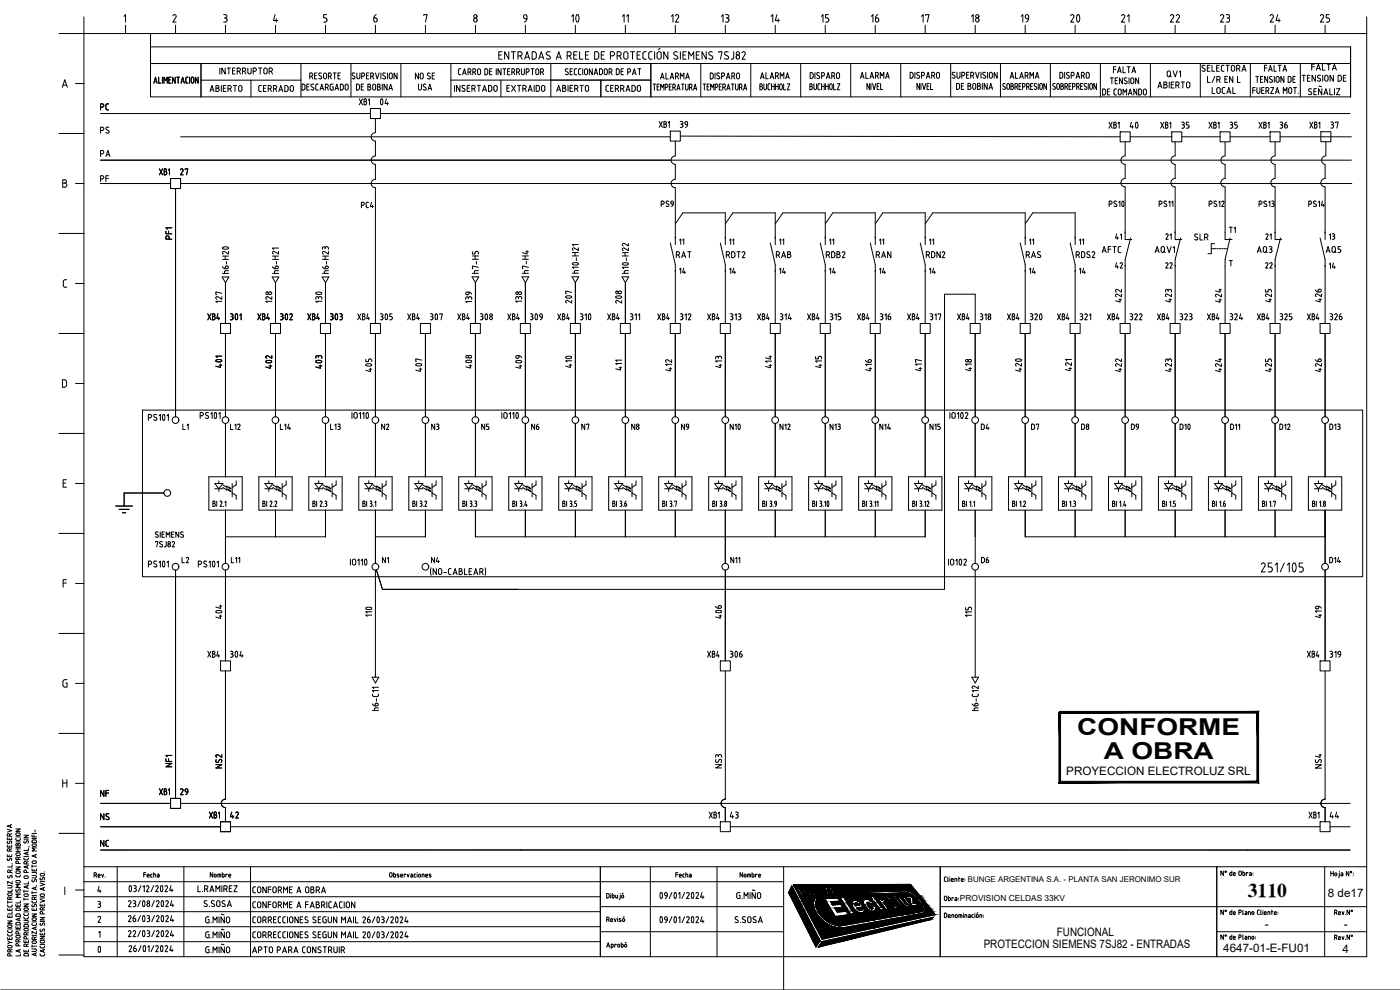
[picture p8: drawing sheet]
<svg xmlns="http://www.w3.org/2000/svg" width="420mm" height="297mm" viewBox="0 0 420 297" stroke-linecap="round" stroke-linejoin="round" font-family="sans-serif">
<defs><g id="words">
<g font-size="7.9">
<text x="168.6" y="8.8">10</text>
<text x="318.9" y="8.8">20</text>
</g>
<g font-size="7.1">
<text x="110.8" y="33.5">04</text>
<text x="337.3" y="40.6">40</text>
<text x="173.6" y="93.5" transform="rotate(-90 173.6 93.5)">207</text>
<text x="188.7" y="93.5" transform="rotate(-90 188.7 93.5)">208</text>
<text x="67" y="98.1">301</text>
<text x="82.2" y="98.1">302</text>
<text x="97" y="98.1">303</text>
<text x="112.2" y="98.1">305</text>
<text x="127" y="98.1">307</text>
<text x="142.2" y="98.1">308</text>
<text x="157" y="98.1">309</text>
<text x="173.2" y="98.1">310</text>
<text x="308.3" y="98.1">320</text>
<text x="83.6" y="112.5" transform="rotate(-90 83.6 112.5)">402</text>
<text x="113.6" y="113.6" transform="rotate(-90 113.6 113.6)">405</text>
<text x="143.6" y="112.5" transform="rotate(-90 143.6 112.5)">408</text>
<text x="158.8" y="112.9" transform="rotate(-90 158.8 112.9)">409</text>
<text x="173.6" y="111.5" transform="rotate(-90 173.6 111.5)">410</text>
<text x="308.7" y="112.5" transform="rotate(-90 308.7 112.5)">420</text>
<text x="113.6" y="186.6" transform="rotate(-90 113.6 186.6)">110</text>
<text x="218.7" y="187.7" transform="rotate(-90 218.7 187.7)">406</text>
<text x="67" y="199.3">304</text>
<text x="217" y="199.3">306</text>
<text x="26.1" y="287.9">0</text>
</g>
<g font-size="7">
<text x="323.3" y="220.6">CONFORME</text>
<text x="331.2" y="227.8">A OBRA</text>
</g>
<g font-size="6.6">
<text x="29.3" y="42">PS</text>
<text x="306.9" y="79.4">RAS</text>
<text x="98.4" y="92.1" transform="rotate(-90 98.4 92.1)">130</text>
<text x="68.4" y="112.5" transform="rotate(-90 68.4 112.5)">401</text>
<text x="98.4" y="112.5" transform="rotate(-90 98.4 112.5)">403</text>
<text x="128.4" y="113.6" transform="rotate(-90 128.4 113.6)">407</text>
<text x="218.4" y="130.9">N10</text>
<text x="353.1" y="130.9">D10</text>
<text x="68.4" y="187.7" transform="rotate(-90 68.4 187.7)">404</text>
<text x="29.3" y="248">NS</text>
</g>
<text font-size="5.9" x="374.5" y="269.1">3110</text>
<g font-size="5.3">
<text x="111.1" y="7.8">6</text>
<text x="154.9" y="7.8">9</text>
<text x="200.7" y="7.8">12</text>
<text x="215.5" y="7.8">13</text>
<text x="230.4" y="7.8">14</text>
<text x="245.5" y="7.8">15</text>
<text x="260.7" y="7.8">16</text>
<text x="275.5" y="7.8">17</text>
<text x="290.7" y="7.8">18</text>
<text x="305.5" y="7.8">19</text>
<text x="335.5" y="7.8">21</text>
<text x="350.3" y="7.8">22</text>
<text x="365.5" y="7.8">23</text>
<text x="380.3" y="7.8">24</text>
<text x="395.5" y="7.8">25</text>
<text x="358.1" y="39.9" transform="rotate(-90 358.1 39.9)">35</text>
<text x="368.3" y="39.9">35</text>
<text x="383.1" y="39.9">36</text>
<text x="29.3" y="48.3">PA</text>
<text x="217" y="78.7">RDT2</text>
<text x="246.9" y="78.7">RDB2</text>
<text x="276.9" y="78.7">RDN2</text>
<text x="367.9" y="92.1" transform="rotate(-90 367.9 92.1)">424</text>
<text x="397.9" y="91.7" transform="rotate(-90 397.9 91.7)">426</text>
<text x="338" y="112.9" transform="rotate(-90 338 112.9)">422</text>
<text x="367.9" y="112.9" transform="rotate(-90 367.9 112.9)">424</text>
<text x="397.9" y="112.9" transform="rotate(-90 397.9 112.9)">426</text>
<text x="53.3" y="239.9">29</text>
</g>
<g font-size="4.9">
<text x="189.8" y="7.8" transform="rotate(-90 189.8 7.8)">11</text>
<text x="76.9" y="28.6">CERRADO</text>
<text x="181" y="28.6">CERRADO</text>
<text x="29.3" y="34.2">PC</text>
<text x="106.9" y="32.8">XB1</text>
<text x="196.8" y="39.5">XB1</text>
<text x="203.2" y="39.5">39</text>
<text x="398.6" y="39.5">37</text>
<text x="46.9" y="53.6">XB1</text>
<text x="53.3" y="53.6">27</text>
<text x="29.3" y="55.7">PF</text>
<text x="107.6" y="63.5">PC4</text>
<text x="52.9" y="73" transform="rotate(-90 52.9 73)">PF1</text>
<text x="329.8" y="76.9">AFTC</text>
<text x="333.7" y="73">41</text>
<text x="345.7" y="76.9">AQV1</text>
<text x="348.9" y="73">21</text>
<text x="376.4" y="76.9">AQ3</text>
<text x="382.8" y="73" transform="rotate(-90 382.8 73)">21</text>
<text x="397.2" y="76.9">AQ5</text>
<text x="397.9" y="73">13</text>
<text x="144.6" y="83.3" transform="rotate(-90 144.6 83.3)">h7-H5</text>
<text x="159.8" y="83.3" transform="rotate(-90 159.8 83.3)">h7-H4</text>
<text x="202.1" y="78.7">RAT</text>
<text x="232.1" y="78.7">RAB</text>
<text x="262.1" y="78.7">RAN</text>
<text x="333.7" y="81.8">42</text>
<text x="348.9" y="81.8">22</text>
<text x="378.9" y="81.8">22</text>
<text x="397.9" y="81.8">14</text>
<text x="67.7" y="92.1" transform="rotate(-90 67.7 92.1)">127</text>
<text x="82.9" y="92.1" transform="rotate(-90 82.9 92.1)">128</text>
<text x="142.9" y="92.1" transform="rotate(-90 142.9 92.1)">139</text>
<text x="157.7" y="92.1" transform="rotate(-90 157.7 92.1)">138</text>
<text x="352.8" y="91.7" transform="rotate(-90 352.8 91.7)">423</text>
<text x="382.8" y="91.7" transform="rotate(-90 382.8 91.7)">425</text>
<text x="61.4" y="97">XB4</text>
<text x="76.6" y="97">XB4</text>
<text x="91.4" y="97">XB4</text>
<text x="106.5" y="97">XB4</text>
<text x="121.4" y="97">XB4</text>
<text x="136.5" y="97">XB4</text>
<text x="151.3" y="97">XB4</text>
<text x="166.5" y="97">XB4</text>
<text x="181.3" y="97">XB4</text>
<text x="196.5" y="97">XB4</text>
<text x="203.2" y="97">312</text>
<text x="211.3" y="97">XB4</text>
<text x="218.4" y="97">313</text>
<text x="226.5" y="97">XB4</text>
<text x="233.2" y="97">314</text>
<text x="241.3" y="97">XB4</text>
<text x="248.4" y="97">315</text>
<text x="256.5" y="97">XB4</text>
<text x="263.2" y="97">316</text>
<text x="271.6" y="97">XB4</text>
<text x="278.3" y="97">317</text>
<text x="286.5" y="97">XB4</text>
<text x="293.2" y="97">318</text>
<text x="301.6" y="97">XB4</text>
<text x="316.4" y="97">XB4</text>
<text x="323.1" y="97">321</text>
<text x="331.6" y="97">XB4</text>
<text x="338.3" y="97">322</text>
<text x="346.4" y="97">XB4</text>
<text x="353.1" y="97">323</text>
<text x="361.6" y="97">XB4</text>
<text x="368.3" y="97">324</text>
<text x="376.4" y="97">XB4</text>
<text x="383.1" y="97">325</text>
<text x="391.6" y="97">XB4</text>
<text x="398.3" y="97">326</text>
<text x="202.8" y="112.5" transform="rotate(-90 202.8 112.5)">412</text>
<text x="217.7" y="111.5" transform="rotate(-90 217.7 111.5)">413</text>
<text x="232.8" y="111.5" transform="rotate(-90 232.8 111.5)">414</text>
<text x="247.6" y="111.5" transform="rotate(-90 247.6 111.5)">415</text>
<text x="262.8" y="112.5" transform="rotate(-90 262.8 112.5)">416</text>
<text x="277.6" y="112.5" transform="rotate(-90 277.6 112.5)">417</text>
<text x="292.8" y="112.5" transform="rotate(-90 292.8 112.5)">418</text>
<text x="322.8" y="112.5" transform="rotate(-90 322.8 112.5)">421</text>
<text x="352.8" y="112.9" transform="rotate(-90 352.8 112.9)">423</text>
<text x="382.8" y="112.9" transform="rotate(-90 382.8 112.9)">425</text>
<text x="57.9" y="130.2" transform="rotate(-90 57.9 130.2)">L1</text>
<text x="83.3" y="130.2">L14</text>
<text x="113.6" y="130.2">N2</text>
<text x="128.8" y="130.2">N3</text>
<text x="143.6" y="130.2">N5</text>
<text x="158.8" y="130.2">N6</text>
<text x="173.6" y="130.2">N7</text>
<text x="188.7" y="130.2">N8</text>
<text x="203.6" y="130.2">N9</text>
<text x="233.2" y="130.2">N12</text>
<text x="263.2" y="130.2">N14</text>
<text x="293.5" y="130.2">D4</text>
<text x="308.7" y="130.2">D7</text>
<text x="323.5" y="130.2">D8</text>
<text x="338.7" y="130.2">D9</text>
<text x="383.1" y="130.2">D12</text>
<text x="397.9" y="130.2">D13</text>
<text x="293.5" y="170">D6</text>
<text x="61.4" y="198.3">XB4</text>
<text x="211.3" y="198.3">XB4</text>
<text x="391.6" y="198.3">XB4</text>
<text x="52.9" y="231.4" transform="rotate(-90 52.9 231.4)">NF1</text>
<text x="46.9" y="239.5">XB1</text>
<text x="29.3" y="240.2">NF</text>
<text x="68.4" y="246.6">42</text>
<text x="218.4" y="246.6">43</text>
<text x="391.9" y="246.6">XB1</text>
<text x="398.3" y="246.6">44</text>
<text x="29.3" y="255.1">NC</text>
</g>
<g font-size="4.4">
<text x="367.9" y="70.9">T1</text>
<text x="218" y="74.4">11</text>
<text x="248" y="74.4">11</text>
<text x="278" y="74.4">11</text>
<text x="308" y="74.4">11</text>
<text x="203.2" y="83.3">14</text>
<text x="218" y="83.3">14</text>
<text x="233.2" y="83.3">14</text>
<text x="248" y="83.3">14</text>
<text x="263.2" y="83.3">14</text>
<text x="278" y="83.3">14</text>
<text x="308" y="83.3">14</text>
<text x="323.1" y="83.3">14</text>
<text x="53.6" y="170">L2</text>
<text x="113.9" y="170">N1</text>
<text x="128.8" y="170">N4</text>
<text x="218.4" y="170">N11</text>
<text x="397.9" y="170">D14</text>
</g>
<g font-size="4">
<text x="206.4" y="74.4" transform="rotate(-90 206.4 74.4)">11</text>
<text x="236.4" y="74.4" transform="rotate(-90 236.4 74.4)">11</text>
<text x="266.3" y="74.4" transform="rotate(-90 266.3 74.4)">11</text>
<text x="326.3" y="74.4" transform="rotate(-90 326.3 74.4)">11</text>
</g>
<g font-size="3.5">
<text x="320" y="232.6">PROYECCION ELECTROLUZ SRL</text>
<text x="398.5" y="269.1">8 de17</text>
<text x="317.2" y="280.8">FUNCIONAL</text>
<text x="379.6" y="278.6">-</text>
<text x="403.3" y="278.6">-</text>
<text x="295.2" y="284.5">PROTECCION SIEMENS 7SJ82 - ENTRADAS</text>
<text x="367.1" y="285.6">4647-01-E-FU01</text>
<text x="402.9" y="285.9">4</text>
</g>
<text font-size="2.5" x="288.1" y="270.2">PROVISION CELDAS 33KV</text>
<text font-size="2.4" x="290.4" y="264.7">BUNGE ARGENTINA S.A. - PLANTA SAN JERONIMO SUR</text>
</g></defs>
<!-- layer: 0 -->
<g fill="none" stroke="#000" stroke-width=".3">
<path d="M25.2 10.1h385v276.9h-385zM45.2 10.1v15M360.2 19.1v10M375.2 19.1v10M390.2 19.1v10M112.7 35.6v4.2a1.26 1.26 0 0 0-1.3 1.3 1.26 1.26 0 0 0 1.3 1.2v4.5a1.26 1.26 0 0 0-1.3 1.2 1.26 1.26 0 0 0 1.3 1.3v4.5a1.26 1.26 0 0 0-1.3 1.2 1.26 1.26 0 0 0 1.3 1.3v40.8M201.2 39.3h3v3h-3zM332.8 36.7l1 1.8M333.8 36.7l-1 1.8M334.3 37.5h.4M334.7 36.6l.3 .4-.3 .5 .3 .4-.3 .5M334.7 36.7h-.4v1.8h.4"/>
<path d="M348.3 36.7l1 1.8M349.3 36.7l-1 1.8M349.8 37.5h.4M350.1 37.5l.4 .4-.4 .5M350.1 36.6l.4 .4-.4 .4M350.2 36.7h-.4v1.8h.4M351 37l.4-.3v1.8M351.7 39.6h3v3h-3zM362.8 36.7l1 1.8M363.8 36.7l-1 1.8M364.3 37.5h.4M364.6 37.5l.4 .4-.4 .5"/>
<path d="M364.6 36.6l.4 .4-.4 .4M364.7 36.7h-.4v1.8h.4M365.5 37l.4-.3v1.8M366.2 39.6h3v3h-3zM377.8 36.7l1 1.8M378.8 36.7l-1 1.8M379.3 37.5h.4M379.7 37.5l.3 .4-.3 .5M379.7 36.6l.3 .4-.3 .4M379.7 36.7h-.4v1.8h.4M380.5 37l.4-.3v1.8M381.2 39.6h3v3h-3z"/>
<path d="M393.1 36.6l.9 1.8M394 36.6l-.9 1.8M394.5 36.6l.6 .1 .1 .3-.3 .4 .3 .3v.5l-.3 .2h-.4zM394.5 37.4h.4M395.8 37l.3-.4v1.8M396.4 39.5h3v3h-3zM51.2 53.6h3v3h-3zM52.7 56.6v68.5M202.7 42.3v4.5a1.26 1.26 0 0 0-1.3 1.2 1.26 1.26 0 0 0 1.3 1.3v4.5a1.26 1.26 0 0 0-1.3 1.2 1.26 1.26 0 0 0 1.3 1.3v15.1M337.7 46.8a1.26 1.26 0 0 0-1.3 1.2 1.26 1.26 0 0 0 1.3 1.3M337.7 53.6a1.26 1.26 0 0 0-1.3 1.2 1.26 1.26 0 0 0 1.3 1.3M337.7 42.6v4.2"/>
<path d="M337.7 49.3v4.3M337.7 56.1v13.8M352.7 46.8a1.26 1.26 0 0 0-1.3 1.2 1.26 1.26 0 0 0 1.3 1.3M352.7 53.6a1.26 1.26 0 0 0-1.3 1.2 1.26 1.26 0 0 0 1.3 1.3M352.7 42.6v4.2M352.7 49.3v4.3M352.7 56.1v13.8M367.7 42.6v4.2a1.26 1.26 0 0 0-1.3 1.2 1.26 1.26 0 0 0 1.3 1.3v4.3a1.26 1.26 0 0 0-1.3 1.2 1.26 1.26 0 0 0 1.3 1.3M367.7 56.1v13.8M382.7 42.6v4.2a1.26 1.26 0 0 0-1.3 1.2 1.26 1.26 0 0 0 1.3 1.3v4.3a1.26 1.26 0 0 0-1.3 1.2 1.26 1.26 0 0 0 1.3 1.3M382.7 56.1v13.8M397.7 56.1v13.8"/>
<path d="M397.9 46.8a1.28 1.28 0 0 0-1.3 1.2 1.28 1.28 0 0 0 1.1 1.3v4.3a1.26 1.26 0 0 0-1.3 1.2 1.26 1.26 0 0 0 1.3 1.3M397.9 42.5v4.3M66.8 75.8l.3 .4M66.8 77.8h1.8M66.8 76.8h1.8M66.9 74.2l.8-.2 .8 .3a.99 .99 0 0 1-1.7 0zM67.6 76.8v1M68 78.4v.8M68.6 75.4v.8l-1.4-.8-.4 .4M81.8 75.8l.3 .4M81.8 77.8h1.8M81.8 76.8h1.8"/>
<path d="M82.6 76.8v1M83 78.4v.8M83.6 75.4v.8l-1.4-.8-.4 .4M83.6 74.4h-1.8l.4 .4M96.8 77.8h1.8M96.8 76.8h1.8M96.8 75.8l.3 .4M97.6 74.4l-.2-.3h-.4l-.2 .7M97.6 74.6a.5 .5 0 0 1 .4-.6 .5 .5 0 0 1 .6 .4v.4M97.6 76.8v1M98 78.4v.8M98.6 75.4v.8l-1.4-.8-.4 .4"/>
<path d="M171.8 76.8h1.8M171.8 75.8h1.8M171.9 79l-.1 .1a1.01 1.01 0 0 0 1.7 0v-.1M171.9 79l.8-.2 .8 .2M172.4 74.4l-.6 .2v.3l.3 .3M172.6 75.8v1M173 77.4v.8M173.6 74.4v.8l-1.2-.8M173.6 73.4h-1.8l.4 .4M186.8 76.8h1.8M186.8 75.8h1.8M186.9 79l.8-.2 .8 .3a.97 .97 0 0 1-1.7 0z"/>
<path d="M187.4 74.5l-.6 .1v.4l.3 .2M187.4 73l-.6 .2v.4l.3 .2M187.6 75.8v1M188 77.4v.8M188.6 74.4v.8l-1.2-.7M188.6 73v.8l-1.2-.7M201.2 72.9l1.5 6.5M202.7 67.1l2.2-3.2h12.8v7.5M217.7 67.1l2.2-3.2h12.8v7.5M231.2 72.9l1.5 6.5M232.7 67.1l2.3-3.2h12.7v7.5M247.7 67.1l2.2-3.2h12.8v7.5"/>
<path d="M261.2 72.9l1.5 6.5M262.7 67.1l2.2-3.2h12.8v7.5M277.7 67.1l2.3-3.2h27.7v7.5M307.7 67.1l2.2-3.2h12.8v7.5M321.2 72.9l1.5 6.5M323 76.5h.5a.5 .5 0 0 0 .5-.5 .5 .5 0 0 0-.5-.5h-.5v1.8M323.6 76.5l.4 .8M324.6 75.5l.7 .1a1.21 1.21 0 0 1 .2 1.4l-.9 .3zM326.4 76.3l.5 .2a.49 .49 0 0 1 0 .8 .49 .49 0 0 1-.7-.2M326.6 75.5l-.4 .3 .2 .4M328.2 75.5l-.4 .3M328.5 76.1l-.7 1.2h.8"/>
<path d="M337.7 79.9v17.2M337.7 71.9h2M352.7 79.9v17.2M358.8 71l.5 .3a.49 .49 0 0 1 0 .7 .49 .49 0 0 1-.8-.2M359.4 70.3a.46 .46 0 0 0-.7 0 .46 .46 0 0 0 0 .7M360.1 70.2v1.8h.8M361.5 71.2h.5a.5 .5 0 0 0 .5-.5 .5 .5 0 0 0-.5-.5h-.5v1.8M362.1 71.2l.4 .8M363.5 74.6h1M364.5 73.1h-1v3h-1M368.9 78.2h.9M369.2 71.4l-1.5 6.5v19.2"/>
<path d="M369.4 78.2v1.6M382.7 79.9v17.2M397.7 79.9v17.2M66.7 83.1h2l-1 1.7zM66.8 80l.3 .4 .5 .2M66.8 82h1.8M67.7 84.8v12.3M68.2 80.6a.46 .46 0 0 0 .3-.5 .46 .46 0 0 0-.6-.4 .46 .46 0 0 0-.3 .5v.4h.6M68.6 81.2l-1.1 .1-.1 .7M81.7 83.1h2l-1 1.7zM81.8 80l.3 .4 .5 .2M81.8 82h1.8"/>
<path d="M82.7 84.8v12.3M82.7 81.2l-.3 .2v.6M82.7 81.2h.9M83.2 80.6a.46 .46 0 0 0 .3-.5 .46 .46 0 0 0-.6-.4 .46 .46 0 0 0-.3 .5v.4h.6M96.8 80l.3 .4 .5 .2M97.7 84.8v12.3M97.7 81.2l-.3 .2v.6M97.7 81.2h.9M98.2 80.6a.45 .45 0 0 0 .3-.5 .45 .45 0 0 0-.5-.4 .45 .45 0 0 0-.4 .5v.4h.6M142.7 84.8v12.2M157.7 84.8v12.2M171.8 82h1.8"/>
<path d="M172.4 81.5v.5M172.7 84.8v12.2M173.6 81.2h-1.1l-.1 .3M173.6 80.2h-1.8l.4 .4M186.2 97.1h3v3h-3zM186.8 82h1.8M187.7 84.8v12.2M188.6 81.2h-1.1l-.1 .8M188.6 80.2h-1.8l.4 .4M201.2 97.1h3v3h-3zM202.7 81.4v15.7M216.2 97.1h3v3h-3z"/>
<path d="M217.7 81.4v15.7M231.2 97.1h3v3h-3zM232.7 81.4v15.7M246.2 97.1h3v3h-3zM247.7 81.4v15.7M261.2 97.1h3v3h-3zM262.7 81.4v15.7M276.2 97.1h3v3h-3zM277.7 81.4v15.7M291.2 97.1h3v3h-3zM292.7 97.1v-8.8h-9.2v88.5h-168.7l-1.8-5.8M307.7 81.4v15.7"/>
<path d="M321.2 97.1h3v3h-3zM322.7 81.4v15.7M336.2 97.1h3v3h-3zM351.2 97.1h3v3h-3zM366.2 97.1h3v3h-3zM381.2 97.1h3v3h-3zM396.2 97.1h3v3h-3zM67.7 100.1v25M82.7 100.1v25M97.7 100.1v25M112.7 100.1v25M127.7 100.1v25"/>
<path d="M142.7 100.1v25M157.7 100.1v25M172.7 100.1v25M187.7 100.1v25M202.7 100.1v25M217.7 100.1v25M232.7 100.1v25M247.7 100.1v25M262.7 100.1v25M277.7 100.1v25M292.7 100.1v25M307.7 100.1v25"/>
<path d="M322.7 100.1v25M337.7 100.1v25M352.7 100.1v25M367.7 100.1v25M382.7 100.1v25M397.7 100.1v25M44.5 125.4l.5-.1a.5 .5 0 0 0 .5-.5 .5 .5 0 0 0-.5-.5h-.5v1.8M47 124.4a.46 .46 0 0 0-.7 0 .46 .46 0 0 0 0 .7l.6 .3a.49 .49 0 0 1 0 .7 .49 .49 0 0 1-.8-.2M47.7 124.7l.4-.4v1.8M48.9 124.4h.1a1.01 1.01 0 0 1 0 1.7l-.3-.9zM50.1 124.7l.4-.4v1.8M60.1 124.8h.4a.5 .5 0 0 0 .5-.5 .5 .5 0 0 0-.4-.5h-.5v1.8"/>
<path d="M61.9 124.5l.5 .3a.48 .48 0 0 1 0 .8 .48 .48 0 0 1-.7-.3M62 123.8l-.3 .3 .2 .4M62.1 123.7l.5 .1M63.3 124.2l.4-.4v1.8M64.5 123.9v-.1a.99 .99 0 0 1 0 1.7l-.2-.8zM65.7 124.2l.4-.4v1.8M67.7 127v16.1M69.2 127.2v1.7h.7M70.4 127.6l.4-.4v1.7M71.7 127.2l-.4 .3M71.7 127.2l.4 .4-.7 1.3h.7M82.7 127v16.1"/>
<path d="M97.7 127v16.1M99.2 127.2v1.7h.7M100.5 127.6l.3-.4v1.7M101.4 127.2l.6 .2v.4l-.3 .2M101.5 128h.2M101.7 127.9l.3 .2v.6l-.6 .2M105.6 123.8v1.8M106.3 124a.5 .5 0 0 1 .5-.2 .5 .5 0 0 1 .4 .5v.7a.5 .5 0 0 1-.5 .5 .5 .5 0 0 1-.5-.4zM107.8 124.2l.4-.4v1.8M108.8 124.2l.4-.4v1.8M110 123.9l.1-.1a.99 .99 0 0 1 0 1.7l-.3-.8zM112.7 127v16.1"/>
<path d="M127.7 127v16.1M142.7 127v16.1M150.6 123.8v1.8M152.2 124.3a.5 .5 0 0 0-.5-.5 .5 .5 0 0 0-.5 .5v.8a.49 .49 0 0 0 .5 .4 .49 .49 0 0 0 .5-.5M152.2 124.3v.8M152.8 124.2l.4-.4v1.8M153.8 124.2l.4-.4v1.8M155 123.9l.1-.1a.99 .99 0 0 1 0 1.7l-.3-.8zM157.7 127v16.1M172.7 127v16.1M187.7 127v16.1M202.7 127v16.1"/>
<path d="M217.7 127v16.1M232.7 127v16.1M247.7 127v16.1M250 127.2v1.7l-.9-1.7v1.7M250.5 127.6l.4-.4v1.7M251.4 127.2l.7 .2v.4l-.3 .2M251.6 128h.2M251.8 127.9l.3 .2v.6l-.7 .2M262.7 127v16.1M277.7 127v16.1M280 127.2v1.7l-.9-1.7v1.7M280.5 127.6l.4-.4v1.7"/>
<path d="M282.1 127.2h-.6v.8h.5l.2 .3-.2 .5-.5 .1M285.1 123.8v1.8M285.8 124a.5 .5 0 0 1 .5-.2 .5 .5 0 0 1 .4 .5v.7a.5 .5 0 0 1-.5 .5 .5 .5 0 0 1-.5-.4zM287.3 124.2l.4-.4v1.8M288.5 123.9l.1-.1a.99 .99 0 0 1 0 1.7l-.3-.8zM289.7 124.1l.4-.3 .4 .4-.8 1.4h.8M292.7 127v16.1M307.7 127v16.1M322.7 127v16.1M337.7 127v16.1M352.7 127v16.1M367.7 127v16.1"/>
<path d="M369.7 128.8l.4-.2 .1-.9-.2-.4-.7-.1v1.7h.4M370.8 127.6l.3-.4v1.7M371.7 127.6l.3-.4v1.7M382.7 127v16.1M397.7 127v16.1M34.7 151.8h5.1M35.8 152.8h2.9M36.7 153.8h1M49.2 147.9h-11.9v3.9M62.7 143.1h10v10h-10zM63.9 151.1h.4M64.3 151.1l.3 .4-.3 .5"/>
<path d="M64.3 150.3l.2 .4-.2 .4M64.3 150.4h-.4v1.6h.4M65 150.4v1.6M66.1 150.6l.4-.2 .1 .5M66.6 150.9l-.5 1.1h.5M67.1 151.9v.1M67.5 150.7l.3-.3v1.6M67.7 143.1h.1M67.7 153.1v15.9M77.7 143.1h10v10h-10zM79.2 151.1l.4 .4-.4 .5h-.3v-1.6h.5l.1 .5-.6 .2M80.1 150.4v1.6"/>
<path d="M81.1 150.6l.2-.3 .3 .4-.6 1.3h.6M82.1 151.9v.1M82.5 150.6l.4-.2 .1 .5M82.7 143.1h.1M82.7 153.1v8M83 150.9l-.5 1.1h.6M92.7 143.1h10v10h-10zM94.2 151.1l.4 .4-.4 .5h-.3v-1.6h.5l.1 .5-.6 .2M95 150.4v1.6M96 150.6l.3-.3 .3 .2-.5 1.5h.5M97.1 151.9v.1M97.5 150.4h.4l.2 .3-.5 .4"/>
<path d="M97.7 143.1h.1M97.7 153.1v8h-30M97.8 151.1l.3 .5M98.1 151.6l-.2 .3-.4 .1M107.7 143.1h10v10h-10zM109.3 151.1l.3 .4-.3 .5h-.4v-1.6h.5l.1 .5-.6 .2M110 150.4v1.6M111.1 150.4h.4l.1 .3-.4 .4M111.3 151.1l.3 .5M111.6 151.6l-.1 .3-.4 .1M112.1 151.9v.1M112.5 150.7l.3-.3v1.6"/>
<path d="M112.7 143.1h.1M112.7 153.1v15.9M122.7 143.1h10v10h-10zM124.2 151.1l.4 .4-.4 .5h-.3v-1.6h.5l.1 .5-.6 .2M125.1 150.4v1.6M126 150.4h.5l.1 .3-.4 .4M126.3 151.1l.3 .5M126.6 151.6l-.1 .3-.5 .1M127.1 151.9v.1M127.5 150.6l.3-.3 .3 .4-.6 1.3h.6M127.7 143.1h.1M127.7 153.1v8h-15"/>
<path d="M137.7 143.1h10v10h-10zM139.2 151.1l.4 .4-.4 .5h-.3v-1.6h.5l.1 .5-.6 .2M140 150.4v1.6M141.1 150.4h.4l.1 .3-.4 .4M141.3 151.1l.3 .3M141.6 151.6l-.1 .3-.4 .1M141.6 151.4v.2M142.1 151.9v.1M142.5 150.4h.4l.2 .3-.5 .4M142.7 143.1h.1M142.7 153.1v8h135v-8M142.8 151.1l.3 .5"/>
<path d="M143.1 151.6l-.2 .3-.4 .1M152.7 143.1h10v10h-10zM154.2 151.1l.4 .4-.4 .5h-.3v-1.6h.5l.1 .5-.6 .2M155 150.4v1.6M156.1 150.4h.4l.1 .3-.4 .4M156.3 151.1l.3 .3M156.6 151.6l-.1 .3-.4 .1M156.6 151.4v.2M157.1 151.9v.1M157.7 143.1h.1M157.7 153.1v8M157.8 150.4l-.3 1.2h.7"/>
<path d="M158 151.2v.8M167.7 143.1h10v10h-10zM169.2 151.1l.4 .4-.4 .5h-.3v-1.6h.5l.1 .5-.6 .2M170.1 150.4v1.6M171 150.4h.5l.1 .3-.4 .4M171.3 151.1l.3 .5M171.6 151.6l-.1 .3-.5 .1M172.1 151.9v.1M172.7 143.1h.1M172.7 153.1v8M172.8 151.1l.3 .5M173 150.4h-.5v.7h.3"/>
<path d="M173.1 151.6l-.2 .3-.4 .1M182.7 143.1h10v10h-10zM184.2 151.1l.4 .4-.4 .5h-.3v-1.6h.5l.1 .5-.6 .2M185 150.4v1.6M186.1 150.4h.4l.1 .3-.4 .4M186.3 151.1l.3 .5M186.6 151.6l-.1 .3-.4 .1M187 151.9v.1M187.5 151.6l.3 .4 .2-.4M187.7 143.1h.1M187.7 153.1v8M187.8 151.1h.2l.1 .5"/>
<path d="M187.8 151.1h-.3v.5M187.9 150.3l-.4 .8M197.7 143.1h10v10h-10zM198.9 151.1h.3M199.2 151.1l.4 .4-.4 .5M199.2 150.3l.3 .4-.3 .4M199.2 150.4h-.3v1.6h.3M200 150.4v1.6M201 150.4h.5l.1 .3-.4 .4M201.3 151.1l.3 .5M201.6 151.6l-.1 .3-.5 .1M202.1 151.9v.1"/>
<path d="M202.5 150.5v-.1h.6l-.3 1.6M202.7 143.1h.1M202.7 153.1v8M212.7 143.1h10v10h-10zM213.9 151.1h.3M214.2 151.1l.4 .4-.4 .5M214.2 150.3l.3 .4-.3 .4M214.2 150.4h-.3v1.6h.3M215 150.4v1.6M216 152h.3M216 150.4h.3M216.2 151.1h.1"/>
<path d="M216.3 150.3l.3 .4-.3 .4M216.3 151.1l.3 .5M216.6 151.6l-.3 .4M217.1 151.9v.1M217.5 151.6l.3-.5 .3 .5M217.5 151.6l.3 .4 .3-.4M217.7 143.1h.1M217.7 153.1v15.9M227.7 143.1h10v10h-10zM228.9 151.1h.4M229.2 151.1l.4 .4-.4 .5M229.2 150.3l.3 .4-.3 .4"/>
<path d="M229.3 150.4h-.4v1.6h.4M230 150.4v1.6M231.1 150.4h.4l.1 .3-.4 .4M231.3 151.1l.3 .5M231.6 151.6l-.1 .3-.4 .1M232.1 151.9v.1M232.7 143.1h.1M232.7 153.1v8M233.1 151.2a.48 .48 0 0 1-.6-.3 .48 .48 0 0 1 .3-.6l.2 .2 .1 .7-.5 .8M242.7 143.1h10v10h-10zM244.2 151.1l.4 .4-.4 .5h-.3v-1.6h.5l.1 .5-.6 .2M245 150.4v1.6"/>
<path d="M246 150.4h.5l.1 .3-.4 .4M246.3 151.1l.3 .5M246.6 151.6l-.1 .3-.5 .1M247.1 151.9v.1M247.5 150.7l.3-.3v1.6M247.7 143.1h.1M247.7 153.1v8M248.4 150.4a1.04 1.04 0 0 1 0 1.5l-.2-.8zM257.7 143.1h10v10h-10zM259.2 151.1l.4 .4-.4 .5h-.3v-1.6h.5l.1 .5-.6 .2M260 150.4v1.6M261 150.4h.5l.1 .3-.4 .4"/>
<path d="M261.3 151.1l.3 .5M261.6 151.6l-.1 .3-.5 .1M262.1 151.9v.1M262.5 150.7l.3-.3v1.6M262.7 143.1h.1M262.7 153.1v8M263.2 150.7l.3-.3v1.6M272.7 143.1h10v10h-10zM274.2 151.1l.4 .4-.4 .5h-.3v-1.6h.5l.1 .5-.6 .2M275 150.4v1.6M276.1 150.4h.4l.1 .3-.4 .4M276.3 151.1l.3 .5"/>
<path d="M276.6 151.6l-.1 .3-.4 .1M277.1 151.9v.1M277.5 150.7l.3-.3v1.6M277.7 143.1h.1M278.2 150.6l.3-.3 .3 .4-.6 1.3h.6M287.7 143.1h10v10h-10zM289.2 151.1l.4 .4-.4 .5h-.3v-1.6h.5l.1 .5-.6 .2M290 150.4v1.6M291 150.7l.3-.3v1.6M291.8 151.9v.1M292.2 150.7l.3-.3v1.6M292.7 143.1h.1"/>
<path d="M292.7 153.1v15.9M302.7 143.1h10v10h-10zM304.2 151.1l.4 .4-.4 .5h-.3v-1.6h.5l.1 .5-.6 .2M305 150.4v1.6M306 150.7l.3-.3v1.6M306.8 151.9v.1M307.2 150.6l.4-.2 .1 .5M307.7 143.1h.1M307.7 153.1v8h90M307.7 150.9l-.5 1.1h.6M317.7 143.1h10v10h-10zM319.2 151.1l.4 .4-.4 .5h-.3v-1.6h.5l.1 .5-.6 .2"/>
<path d="M320 150.4v1.6M321.1 150.7l.2-.3v1.6M321.8 151.9v.1M322.2 150.4h.4l.2 .3-.5 .4M322.5 151.1l.3 .5M322.7 143.1h.1M322.7 153.1v8M322.8 151.6l-.2 .3-.4 .1M332.7 143.1h10v10h-10zM334.2 151.1l.4 .4-.4 .5h-.3v-1.6h.5l.1 .5-.6 .2M335 150.4v1.6M336 150.7l.3-.3v1.6"/>
<path d="M336.8 151.9v.1M337.5 150.4l-.3 1.2h.7M337.7 143.1h.1M337.7 153.1v8M337.7 151.2v.8M347.7 143.1h10v10h-10zM349.2 151.1l.4 .4-.4 .5h-.3v-1.6h.5l.1 .5-.6 .2M350 150.4v1.6M351 150.7l.3-.3v1.6M351.8 151.9v.1M352.5 151.1l.3 .5M352.7 143.1h.1"/>
<path d="M352.7 153.1v8M352.7 150.4h-.5v.7h.3M352.8 151.6l-.2 .3-.4 .1M362.7 143.1h10v10h-10zM364.2 151.1l.4 .4-.4 .5h-.3v-1.6h.5l.1 .5-.6 .2M365 150.4v1.6M366.1 150.7l.2-.3v1.6M366.8 151.9v.1M367.2 151.6l.3 .4 .3-.4M367.5 151.1h.2l.1 .5M367.5 151.1h-.3v.5M367.6 150.3l-.4 .8"/>
<path d="M367.7 143.1h.1M367.7 153.1v8M377.7 143.1h10v10h-10zM379.2 151.1l.4 .4-.4 .5h-.3v-1.6h.5l.1 .5-.6 .2M380 150.4v1.6M381 150.7l.3-.3v1.6M381.8 151.9v.1M382.2 150.5v-.1h.6l-.3 1.6M382.7 143.1h.1M382.7 153.1v8M392.7 143.1h10v10h-10zM394.2 151.1l.4 .4-.4 .5h-.3v-1.6h.5l.1 .5-.6 .2"/>
<path d="M395 150.4v1.6M396 150.7l.3-.3v1.6M396.8 151.9v.1M397.2 151.6l.3-.5 .3 .5M397.2 151.6l.3 .4 .3-.4M397.7 143.1h.1M397.7 153.1v15.9M44.5 169.3h.5a.5 .5 0 0 0 .5-.5 .5 .5 0 0 0-.5-.5h-.5v1.8M46.5 168.3l.5 .1M46.5 168.3l-.4 .5 .8 .6a.49 .49 0 0 1 0 .7 .49 .49 0 0 1-.8-.2M47.7 168.7l.4-.4v1.8M48.9 168.4h.1a.99 .99 0 0 1 0 1.7l-.3-.9z"/>
<path d="M50.1 168.7l.4-.4v1.8M52.7 171.1v68.5M59.5 169.3h.5a.5 .5 0 0 0 .5-.5 .5 .5 0 0 0-.5-.5h-.5v1.8M61.1 169.9l.6 .2M61.5 168.3l.5 .1M61.5 168.3l-.4 .5 1 .8-.4 .5M62.7 168.7l.4-.4v1.8M63.9 168.4h.1a.99 .99 0 0 1 0 1.7l-.3-.9zM65.1 168.7l.4-.4v1.8M67.7 171.1v27.2M69.4 167.2v1.7h.7M70.7 167.6l.3-.4v1.7"/>
<path d="M71.6 167.6l.3-.4v1.7M105.2 167.8v1.8M105.7 168.3a.5 .5 0 0 1 .5-.5 .5 .5 0 0 1 .5 .5M105.8 168.3v.8M106.8 168.3l-.1 .8a.5 .5 0 0 1-.5 .5 .5 .5 0 0 1-.5-.5M107.4 168.2l.4-.4v1.8M108.4 168.2l.4-.4v1.8M109.6 169.5h.4M110 167.9l.2 .8-.2 .7M110 167.9l-.3-.1-.3 .4 .1 1.2M112.7 171.1v32.1M129.4 170.4l-.2 .9 .2 1.3"/>
<path d="M131 170.6v1.8l-1-1.8v1.8M131.6 171.1v.8a.5 .5 0 0 0 .5 .5 .5 .5 0 0 0 .5-.5v-.8M133.2 171.8h.8M135.4 170.6l-.6 .1-.2 .4v1.1l.8 .2M136 172.4l.6-1.8 .6 1.8M136.2 171.9h.8M137.8 170.6l.8 .2v.4l-.3 .2a.51 .51 0 0 1 .5 .5 .51 .51 0 0 1-.5 .5h-.5zM137.8 171.4h.5M139.4 170.6v1.8h.8M140.8 171.4h.6M141.6 170.6h-.8v1.8h.8M142.2 172.4l.6-1.8 .6 1.8"/>
<path d="M142.4 171.9h.8M144 171.6h.5a.49 .49 0 0 0 .5-.5 .49 .49 0 0 0-.5-.5h-.5v1.8M144.6 171.6l.4 .8M145.6 170.4l.2 .9-.2 1.3M217.7 171.1v27.2M284.6 167.8v1.8M285.2 168.3a.5 .5 0 0 1 .5-.5 .5 .5 0 0 1 .5 .5M285.2 168.3v.8a.5 .5 0 0 0 .5 .5 .5 .5 0 0 0 .5-.5v-.8M286.9 168.2l.3-.4v1.8M288 169.4l-.1-1.2 .3-.4 .4 .9-.2 .7M288 169.5h.4M289.2 168.1l.4-.3 .4 .4-.8 1.4h.8"/>
<path d="M292.7 171.1v32.1M378.5 169.4a.61 .61 0 0 1 .8-.5 .61 .61 0 0 1 .3 .9M379.6 169.8l-1.1 1.8h1.2M381.7 168.9h-1.1v1.2h.6a.76 .76 0 0 1 .6 .8 .76 .76 0 0 1-.6 .7h-.6M382.7 169.5l.6-.6v2.7M385.4 168.9l-1.2 2.7M386.3 169.5l.6-.6v2.7M388.1 169.1l.3-.2a1.86 1.86 0 0 1 0 2.7l-.3-.1-.3-1zM391 168.9h-1.1v1.2h.6a.77 .77 0 0 1 .6 .8 .77 .77 0 0 1-.6 .7h-.6M397.7 171.1v27.2M396.2 198.3h3v3h-3zM67.7 201.3v38.5a1.26 1.26 0 0 0-1.3 1.2 1.26 1.26 0 0 0 1.3 1.3"/>
<path d="M111.7 203.2h2l-1 1.7zM111.8 211.2l.3 .4 .5 .2M111.8 208.2v.6l.4 .2 1.2-.1 .2-.7M111.8 213.2h1.8M112.4 212.8v.4M112.7 212.4l-.3 .3M112.7 212.4h.9M113 211l-.4 .4M113 211h.2M113 209.6v.8M113.2 211l.3 .2-.1 .5-.8 .1v-.4M113.6 207.2h-1.8l.4 .4"/>
<path d="M113.6 206.2h-1.8l.4 .4M217.7 201.3v38.5a1.26 1.26 0 0 0-1.3 1.2 1.26 1.26 0 0 0 1.3 1.3M291.7 203.2h2l-1 1.7zM291.8 211.2l.3 .4 .5 .2M291.8 208.2v.6l.4 .2 1.1-.1 .3-.7M291.8 213.2h1.8M292.4 212.8v.4M292.6 211.8h.6M293 211l-.4 .2v.6M293 211h.2M293 209.6v.8M293.2 211l.4 .4-.4 .4"/>
<path d="M293.6 212.4h-.9l-.3 .3M293.6 207.2h-1.8l.4 .4M293.6 205.8v.8l-1.4-.8-.4 .4 .3 .4M397.7 201.3v38.5a1.26 1.26 0 0 0-1.3 1.2 1.26 1.26 0 0 0 1.3 1.3M51.2 239.6h3v3h-3zM62.8 243.7l1 1.8M63.8 243.7l-1 1.8M64.3 244.5h.4M64.7 244.4l.3 .5-.3 .5M64.7 244.4l.2-.2v-.3l-.6-.2v1.8h.4M65.6 244.1l.3-.4v1.8M66.2 246.6h3v2.9h-3z"/>
<path d="M212.8 243.7l1 1.8M213.8 243.7l-1 1.8M214.3 244.5h.4M214.7 244.4l.4 .5-.4 .5M214.7 244.4l.2-.2v-.3l-.6-.2v1.8h.4M215.5 244.1l.4-.4v1.8M216.2 246.6h3v2.9h-3zM396.2 246.6h3v2.9h-3zM25.2 260.1h385M25.2 264.5h210M25.2 278.1h155M25.2 273.5h155"/>
<path d="M25.2 269.1h155M35.2 260.1v26.9M55.2 260.1v26.9M75.2 260.1v26.9M180.2 272h55M180.2 279.6h55M180.2 260.1v26.9M195.2 260.1v26.9M215.2 260.1v26.9M235.2 260.1v36.9M237.6 265.8l8.5 16.4-1.2 1.9-8.2-16.3zM238.1 265.5l35.2-.1 7.3 9-33.9 7.4z"/>
<path d="M239.3 266.4h1.4a.86 .86 0 0 1 .8 .5 .86 .86 0 0 1-.2 .9h-.7l.6 1.1h-.6zM240.1 266.7l.6 .1 .2 .6-.4 .1zM241.7 266.4l1.5-.1 .4 .3 .3 .5v.4l1.1 1.3h-.6l-.7-1h-.6l.6 1-.5 .1zM243.4 267.1l-.2 .3M243.4 267.1l-.3-.4h-.7l.5 .7h.3M244.7 266.3a1.91 1.91 0 0 1 1.9 2.4 1.91 1.91 0 0 1-1.9-2.4zM245.1 266.7a1.75 1.75 0 0 1 1.2 1.7 1.75 1.75 0 0 1-1.2-1.7zM246.4 266.3l.6-.1 .9 .8-.1-.8h.5l.1 1.3 .7 1.1h-.6l-.5-.9zM247.5 269.6l3.9-.2 .7 1-2.8 .1 .6 1 2.4-.1 .6 .9-2.4 .2 .8 1.2 2.6-.3 .7 1.1-3.9 .5zM248.7 266.2l1.4-.1 .3 .5h-.8l.3 .5h.7l.3 .4h-.7l.4 .6h.8l.2 .4h-1.3zM251.9 277.8h.1M252.2 269.4l1.1-.1 3.2 4.9-1.2 .2z"/>
<path d="M252.5 266.6l-.7-.5h-.5a2.1 2.1 0 0 0 1.8 2.4l.2-.5-.2-.4h-.4l.1 .4a1.49 1.49 0 0 1-1-1.5l.4 .4 .4-.1-.1-.2M254.5 266.8l-.8-.7h-.5a2.1 2.1 0 0 0 1.8 2.3l.1-.8M254.5 266.8h-.3l-.5-.3a1.48 1.48 0 0 0 1 1.5v-.4l.3-.1M254.6 266.1h.5l1.4 2.1h-.5zM255 267.5l.1 .1M256.2 266.1a1.77 1.77 0 0 1 1.7 2.1 1.77 1.77 0 0 1-1.7-2.1zM256.5 266.3a1.7 1.7 0 0 1 1.1 1.6 1.7 1.7 0 0 1-1.1-1.6zM256.7 271.1l.6-.1 .6 .6-1.2 .2zM257.7 266.1h.4l1.2 1.1-.7-1.1h.4l1.3 1.9-.3 .1-1.3-1.1 .8 1.1-.4 .1zM259.4 272.6a1.14 1.14 0 0 1-.5 1.3 1.14 1.14 0 0 1-1.4-.1 2.73 2.73 0 0 1-1.7-3.3 2.22 2.22 0 0 1 3.2 1.1l.2 .5-2.1 .3 1 .7h.3l.2-.4 .8-.1M262.2 271l-1.3-1a1.06 1.06 0 0 0-1.4-.2 1.06 1.06 0 0 0-.3 1.4 2.99 2.99 0 0 0 3.2 2.1 1.2 1.2 0 0 0 .2-1.6l-.9 .1M262.2 271l-1 .2-.8-.5a1.55 1.55 0 0 0 1.5 1.9l-.2-.8"/>
<path d="M263.7 272.5l.6 .5h.7M263.8 272.6l-1.5-2.1h-.4l-.4-.6h.4l-.7-.9 .9-.1 .6 .9h.5l.4 .6h-.4l1.2 1.7 .6 .2 .5 .7-.6 .1M265.8 270.5l-.4 .1-.1 .3 1.3 1.9-.8 .1-2.2-3.2h.8l.3 .3 .4-.5 .7 1M266.4 269.5a2.51 2.51 0 0 1 2.8 2.9 2.51 2.51 0 0 1-2.8-2.9zM267.6 268.4l.7-.1 2.8 3.9-.6 .1zM267.7 271.5l.3 .3a.48 .48 0 0 0 .7 0 .48 .48 0 0 0-.1-.8l-.2-.4-.6-.4a.55 .55 0 0 0-.8-.2 .55 .55 0 0 0-.2 .8l.9 .7M269 272.7l.8-.1 .3 .4h-.7l1.1 .4 .5 .6-.2 .4-.7-.1-.4-.5 .3-.1 .3 .3 .1-.1-.9-.4-.5-.6zM269.5 269.2h.7l1.4 1.9 .6 .3 .1-.3-1.5-1.9 .7-.1 2 2.8-.6 .1-.3-.4v.3a.91 .91 0 0 1-1.4-.4zM269.5 272.5h.1M271 274.1l.5 .2h-.2zM271.7 272.5l.4 .3-.1 .3h-.3l-.4-.6h.4M271.8 269.1l1.7-.1 .5 .5 .1 1.6 .9-.1 .5 .6-1.6 .3-.6-.8-.1-1.5-.9 .1z"/>
<path d="M272.2 273.4h.2M272.5 273.1l.8 .9-.4 .1-.5-.6M272.6 273.2l-.2-.1v-.3a.92 .92 0 0 0-1.4-.4l1.2 1.8 .4-.1-.5-.7h.1M272.7 272.1h.4l1.1 1.4 .5-.1 .2 .3-.8 .1zM273.1 273.7l.5 .2-.2 .1zM274.8 273.4l.5 .2zM276.7 274.1a1.38 1.38 0 0 0 .6-2.4 8.3 8.3 0 0 0-5.1-4.4l-11.7 .4 .3 .6 11.4-.5a7.2 7.2 0 0 1 4.8 5.3l-.6 .4-24.5 4.3M276.7 274.1l-23.2 4.2a8.6 8.6 0 0 1-9.4-7l.1-.7 .6-1.3 .5 .2a4.5 4.5 0 0 0 1.5 5.7 8 8 0 0 0 5.1 2.6M282.2 272h127.9M282.2 260.1v26.9M365.1 279.6h45M365.2 260.1v26.9"/>
<path d="M397.6 260.1v26.9M.2 297h419.9M25.2 282.5h155M246.7 282.5l33.4-7.3-.8 .7-33.7 8.3z"/>
<circle cx="52.7" cy="126" r="1.01"/>
<circle cx="67.7" cy="126" r="1.01"/>
<circle cx="97.7" cy="126" r="1.01"/>
<circle cx="112.7" cy="126" r="1.01"/>
<circle cx="127.7" cy="126" r="1.01"/>
<circle cx="142.7" cy="126" r="1.01"/>
<circle cx="157.7" cy="126" r="1.01"/>
<circle cx="172.7" cy="126" r="1.01"/>
<circle cx="187.7" cy="126" r="1.01"/>
<circle cx="202.7" cy="126" r="1.01"/>
<circle cx="247.7" cy="126" r="1.01"/>
<circle cx="277.7" cy="126" r="1.01"/>
<circle cx="292.7" cy="126" r="1.01"/>
<circle cx="307.7" cy="126" r="1.01"/>
<circle cx="322.7" cy="126" r="1.01"/>
<circle cx="337.7" cy="126" r="1.01"/>
<circle cx="367.7" cy="126" r="1.01"/>
<circle cx="50.2" cy="147.9" r="1.01"/>
<circle cx="217.7" cy="150.7" r=".33"/>
<circle cx="397.4" cy="150.7" r=".33"/>
<circle cx="52.7" cy="170" r="1.01"/>
<circle cx="67.7" cy="170" r="1.01"/>
<circle cx="112.7" cy="170" r="1.01"/>
<circle cx="127.7" cy="170" r="1.01"/>
<circle cx="217.7" cy="170" r="1.01"/>
<circle cx="292.7" cy="170" r="1.01"/>
</g>
<!-- layer: TEXTOS -->
<g fill="none" stroke="#000" stroke-width=".3">
<path d="M25.2 5.1v5h-7.5M37.2 4.9l.5-.5v2.2M37.7 7.6v2.5M51.9 4.7a.51 .51 0 0 1 .7-.3 .51 .51 0 0 1 .2 .7l-.9 1.5h1M52.7 7.6v2.5M67.1 4.4h.5a.5 .5 0 0 1 .5 .5 .5 .5 0 0 1-.5 .5M67.4 5.4h.2M67.6 5.4l.5 .5M67.7 7.6v2.5M68.1 5.9l-.2 .7h-.8M82.6 4.4l-.5 1.7h1.2M82.7 7.6v2.5"/>
<path d="M82.9 5.6v1M97.7 7.6v2.5M98 4.4h-.9v1l.8 .1 .2 .4M98.1 5.9l-.2 .7h-.8M112.7 7.6v2.5M127.2 4.6v-.2h1l-.5 2.2M127.7 7.6v2.5M142.2 5.9a.5 .5 0 0 1 .5-.5 .5 .5 0 0 1 .5 .5M142.2 5.9a.54 .54 0 0 0 .5 .7 .54 .54 0 0 0 .5-.7M142.7 7.6v2.5M157.7 7.6v2.5M187.7 7.6v2.5"/>
<path d="M202.7 7.6v2.5M217.7 7.6v2.5M232.7 7.6v2.5M247.7 7.6v2.5M262.7 7.6v2.5M277.7 7.6v2.5M292.7 7.6v2.5M307.7 7.6v2.5M337.7 7.6v2.5M352.7 7.6v2.5M367.7 7.6v2.5M382.7 7.6v2.5"/>
<path d="M397.7 7.6v2.5M410.2 5.1v5M18.7 26.2l.8-2.3 .7 2.3M18.9 25.6h1.1M22.7 25.1h2.5M17.7 40.1h7.5M18.8 53.9h.7a.49 .49 0 0 1 .4 .5 .49 .49 0 0 1-.5 .5 .62 .62 0 0 1 .7 .6 .62 .62 0 0 1-.7 .7h-.6zM18.8 54.9h.7M22.7 55.1h2.5M17.7 70h7.5M20 83.9l-.7 .1a1.92 1.92 0 0 0-.2 1.9l.9 .3M22.7 85.1h2.5"/>
<path d="M17.7 100.1h7.5M20 115.5l-.2 .5-.5 .2M20 114.6l-.1-.3a.95 .95 0 0 0-1.1-.4v2.3h.5M20 114.6v.9M22.7 115h2.5M17.7 130.1h7.5M18.9 144.9h.8M19.9 143.9h-1v2.3h1M22.7 145.1h2.5M47.4 159.7a.43 .43 0 0 0-.6 0 .43 .43 0 0 0 0 .6l.5 .2M48.1 159.6v1.6M49.3 159.6h-.7v1.6h.7"/>
<path d="M52.2 159.6h-.7v1.6h.7M53.7 159.6v1.6l-.9-1.6v1.6M55 159.7a.43 .43 0 0 0-.6 0 .43 .43 0 0 0 0 .6l.5 .2M17.7 160h7.5M18.9 174.9h1M19.9 173.9h-1v2.3M22.7 175.1h2.5M46.7 162.7v-.2h.7l-.4 1.6M47.3 160.5a.45 .45 0 0 1 0 .7 .45 .45 0 0 1-.7-.2M48.2 162.5l-.3 .4 .7 .5a.45 .45 0 0 1 0 .7 .45 .45 0 0 1-.7-.2M48.3 162.5l.4 .1M48.6 160.3h.6"/>
<path d="M49.9 161.2v-1.6l.5 .9 .6-.9v1.6M49.9 162.5l-.1 1.4-.5 .2M51.5 160.3h.5M52 162.5l.4 .3-.7 1.3h.7M52 162.5l-.3 .2M54.9 160.5a.45 .45 0 0 1 0 .7 .45 .45 0 0 1-.7-.2M17.7 190.1h7.5M20.1 203.9l-.8 .1-.4 .6 .2 1.4 1 .2v-1.3h-.4M22.7 205h2.5M17.7 220.1h7.5M18.8 233.9v2.3M18.8 234.9h1.3"/>
<path d="M20.1 233.9v2.3M22.7 235h2.5M2.2 256.4v.6h1.3v-.6M2.2 253.6v.6h1.3v-.6M2.2 251.3v.6h1.3v-.6M2.2 248.8l1.3 .4-1.3 .5M2.2 257.5v.4M2.2 252.4v.4M2.8 251.5v.4M2.8 253.7v.5M2.8 256.6v.4M2.9 255.4v-.6l-.5-.1-.2 .7h1.3"/>
<path d="M2.9 250.9v-.6l-.5-.1-.2 .7h1.3M3.2 247.6v.6M3.5 257.8l-.1 .4M3.5 252.7l-.1 .4M3.5 257.8l-.4-.3-.5 .7-.4-.3M3.5 252.7l-.4-.3-.5 .7-.4-.3M3.5 247.4l-1.3 .5 1.3 .4M3.5 254.6l-.6 .3M3.5 250.1l-.6 .3M3.6 259.1h.1M3.6 259.5v.6h-1.3M4.8 251.6v.4l.3 .2 .8-.1 .2-.5"/>
<path d="M4.8 248.7h1.3l-1.3 .8h1.3M4.8 255.5h1.3M4.8 254.7h1.3M4.8 254.3h1.3M4.8 252.6h1.3M4.8 251.1h1.3M4.8 253.3l.4-.1 .2 .2 .1-.3h.4l.2 .7h-1.3zM4.8 256.1l.9-.2 .4 .4-.4 .4h-.6l-.3-.2zM4.8 250.1l.9-.2 .4 .4-.4 .4-.6-.1-.3-.1zM5.4 253.4v.4M5.4 254.7v.8M5.5 259.1l-.2-.7-.5 .1v.6h1.3"/>
<path d="M5.5 257.9l-.2-.7-.5 .1v.6h1.3M6.1 257.1l-.6 .3M7.2 257.4v.4l.3 .2 .8-.1 .2-.2M7.2 250.6h1.3l-1.3 .7h1.3M7.2 257h1.3M7.2 251.8h1.3M7.3 252.3l-.1 .4 .2 .3 .9-.8 .2 .3-.1 .5M7.9 259.2l-.2-.7-.5 .1v.6h1.3M8.1 255.7v.7M8.1 259.8v.6M8.5 259.7l-1.3 .4 1.3 .5M8.5 255.6l-1.3 .5 1.3 .4"/>
<path d="M8.5 254.6v.6h-1.3M8.5 257.4v.3M8.5 258.5l-.6 .3M8.5 254l.3 .1M9.6 250.5v.6h1.4M9.6 259.5v.8M9.6 259.9h1.4M9.6 251.6h1.4M9.6 250.1h1.4M9.7 258.5l.9-.2 .3 .4-.3 .4-.6-.1-.3-.1zM9.7 253.4l.9-.2 .3 .4-.3 .4-.6-.1-.3-.1zM9.7 252.2l1-.1 .3 .7h-1.4z"/>
<path d="M10.2 250.5v.6M10.5 249v.6M10.6 256.5v.6M11 256.4l-1.4 .4 1.4 .5M11 254.4h-1.4l.8 .5-.8 .4h1.4M17.7 250h7.5M2.3 269.5l.4-.4 .3 .4M2.3 261.4l.4-.4 .3 .4M2.3 279.2l.1 .4 .2 .2 .9-.1 .1-.3M2.3 276.3h1.3l-1.3 .8h1.3M2.3 274.7v.6h1.3v-.6M2.3 272.6v.6h1.3v-.6"/>
<path d="M2.3 271.5l.1 .4 .2 .2h.9l.1-.3M2.3 269.5v.4h1.3M2.3 265.7h1.2l.1 .3-.1 .4h-1.2M2.3 261.4v.4h1.3M2.3 270.3v.8M2.3 278.7h1.3M2.3 270.7h1.3M2.4 262.7l-.1 .4 .2 .3 .9-.7 .2 .2-.1 .5M2.7 277.5l-.4 .4 .4 .3M2.7 267.9l-.4 .4 .4 .4M2.7 277.5l.8 .1 .1 .3-.1 .3-.8 .1M2.7 267.9l.8 .1 .1 .3-.1 .3-.8 .1"/>
<path d="M2.9 272.7v.5M2.9 274.8v.5M3 261.4v.4M3 269.5v.4M3.6 262.2h.1M3.6 260.6h.1M3.6 273.6v.6h-1.3M3.6 266.9v.6h-1.3M3.6 264.5v.7l-1.3-.7v.7M3.6 271.5v.3M3.6 279.2v.2M3.6 269.1l-.6 .3"/>
<path d="M3.6 261l-.6 .3M4.8 278v.6h1.3v-.6M4.8 271.4v.6h1.3v-.6M4.8 262.5v.4l.3 .2 .8-.1 .2-.5M4.8 260.1h1.3l-1.3 .8h1.3M4.8 279h1.3M4.8 267.9h1.3M4.8 264.4l.9-.2 .4 .3-.2 .4h-.8l-.3-.2zM4.8 261.5l.9-.2 .4 .4-.4 .4h-.6l-.3-.2zM4.8 277l.4-.2h.7l.2 .7h-1.3zM4.8 274.4l1.1-.1 .2 .7h-1.3zM4.8 272.6l1.1-.1 .2 .7h-1.3z"/>
<path d="M4.8 266.8l-.1 .4 .3 .3 .9-.8 .2 .3-.2 .5M5.4 271.5v.5M5.4 278.1v.5M5.7 275.6v.6M6.1 275.4l-1.3 .5 1.3 .4M6.1 270.3v.6h-1.3M6.1 268.4h-1.3l.7 .4-.7 .5h1.3M6.1 265.4h-1.3l.7 .4-.7 .5h1.3M7.2 275.1v.4l.3 .2h.8l.2-.3M7.2 274.1v.4l.3 .2 .8-.1 .2-.3M7.2 271.2h1.3l-1.3 .8h1.3M7.2 276.2h.9"/>
<path d="M7.2 276.9h.9M7.2 267v.8M7.2 269.4v.8M7.2 273.6h1.3M7.2 269.8h1.3M7.2 267.4h1.3M7.2 277.6l1.1-.2 .2 .7h-1.3zM7.9 261.8l-.2-.7-.5 .1v.6h1.3M8.1 278.6l.4 .3-.4 .4M8.1 276.2l.4 .3-.4 .4M8.1 272.4l.4 .4-.4 .3M8.1 268.2l.4 .4-.4 .4"/>
<path d="M8.1 262.8l.4 .4-.4 .4M8.1 278.6h-.7l-.2 .3 .2 .4h.7M8.1 272.4l-.7 .1-.2 .3 .2 .3 .7 .1M8.1 268.2l-.7 .1-.2 .3 .2 .3 .7 .1M8.1 262.8l-.7 .1-.2 .3 .2 .3 .7 .1M8.1 265.8v.6M8.5 265.7l-1.3 .4 1.3 .5M8.5 264.6v.6h-1.3M8.5 274.1v.2M8.5 275.1v.3M8.5 279.8l-.6 .3M9.6 277.1l.1 .4 .2 .2"/>
<path d="M9.6 274.2h1.4l-1.4 .8h1.4M9.6 272.6v.6h1.4v-.6M9.6 270.3l.1 .4 .2 .2M9.6 262.7h1.2l.1 .3-.1 .4h-1.2M9.6 261.8h1.2l.2 .4M9.6 260.7v.6h1.4v-.6M9.6 267.5v.7M9.6 276.6h1.4M9.6 268.7h1.4M9.6 267.9h1.4M9.7 275.6l.9-.2 .3 .4-.3 .4-.6-.1-.3-.1zM9.7 271.4v.6l.5-.1"/>
<path d="M9.7 263.9l-.1 .4 .2 .3 .6-.6M9.9 277.7h.7M9.9 270.9h.7M10.2 260.9v.4M10.2 272.7v.5M10.4 269.9l-.2-.8-.5 .2-.1 .6h1.4M10.4 271.5h.5l-.1 .6M10.4 264h.5l-.1 .6M10.4 271.5l-.2 .5M10.6 266.2v.7M10.6 278.2v.7M10.9 265.7h.1"/>
<path d="M11 279.5v.7l-1.4-.7v.7M11 278.1l-1.4 .5 1.4 .4M11 277.1l-.1 .4-.3 .2M11 270.3l-.1 .4-.3 .2M11 266.1l-1.4 .5 1.4 .4M11 269.1l-.6 .3M12 279.9v.6h1.4v-.6M12 275.3h1.4l-1.4 .7h1.4M12 271.2v.6h1.4v-.6M12 269.9l1.4 .4-1.4 .5M12 264.9l1.4 .5-1.4 .4M12 276.5h1.4"/>
<path d="M12 269.4h1.4M12 264.5h1.4M12.1 278.8l-.1 .4 .3 .3 .8-.8 .3 .3-.2 .5M12.1 277v.5h.5M12.1 263.3l-.1 .4 .3 .3 .8-.7 .3 .3-.2 .4M12.4 268.2l-.4 .4 .4 .4M12.4 262.1l-.4 .3 .4 .4M12.4 269h.6M12.4 268.2h.6M12.4 262.8h.6M12.4 262.1h.6M12.6 277.5l.2-.4 .3-.2 .3 .3-.2 .5"/>
<path d="M12.6 271.4v.4M12.8 274.2l-.1-.6-.5-.1-.2 .7h1.4M12.8 273l-.1-.6-.5-.1-.2 .7h1.4M13 268.2l.4 .4-.4 .4M13 262.1l.4 .3-.4 .4M13 266.4v.6M13.3 261.6h.1M13.4 266.3l-1.4 .4 1.4 .5M13.4 272.3l-.6 .3M19.5 266.2v2.2M22.7 267h2.5M28.2 262.6l.7-.2-.1-.5h-.6v1.3"/>
<path d="M28.7 262.6l.3 .6M29.4 270.5l.7 .1v.4l-.3 .2M29.4 272.3h.4M29.4 262.7h.6v-.3l-.3-.1-.2 .1-.1 .6 .3 .2M29.6 271.3h.2M29.6 279.9l.4-.5v1.8M29.7 263.2h.3M29.7 266l-.4 1.4h1M29.8 271.3l.3 .2 .1 .4-.4 .3M29.8 274.9l-.4 .3M29.8 275l.4 .4-.8 1.4h.8M30 267v.8"/>
<path d="M30.5 262.3l.3 .9 .3-.9M31.5 263.1v.1M38.5 275l.3-.2h.3l.2 .5M38.5 270.5l.3-.2h.3l.2 .5M38.9 265.8h.1a1.01 1.01 0 0 1 0 1.7l-.3-.9zM38.9 279.2l.4 .2v.4M38.9 279.2l-.4 .3M39.3 279.9l-.8 1.1h.8M39.3 275.3l-.8 1.2h.8M39.3 270.9l-.8 1.1h.8M39.9 275.5l.7 .1 .1 .5M39.9 270.2l.8 .2v.4l-.4 .2"/>
<path d="M39.9 275.5v.6M39.9 276.1l.4 .4 .4-.4M40.1 265.7l.7 .2v.4l-.3 .2M40.1 267.5h.4M40.1 271a.5 .5 0 0 1 .6 .4 .5 .5 0 0 1-.4 .6h-.4M40.3 266.5h.2M40.3 279.2l.4 .4-.8 1.4h.8M40.3 279.2l-.4 .3M40.5 266.5l.3 .2 .1 .4-.4 .4M40.5 274.7l-.4 .3-.2 .5M42.1 279.2l-.8 1.8M42.1 274.7l-.8 1.8"/>
<path d="M42.1 270.2l-.8 1.8M42.3 265.7l-.8 1.8M42.9 266.1l.4-.4v1.8M42.9 279.3h.1a.99 .99 0 0 1 0 1.7l-.3-.9zM42.9 274.8h.1a1.01 1.01 0 0 1 0 1.7l-.3-.9zM42.9 270.3h.1a.99 .99 0 0 1 0 1.7l-.3-.9zM43.1 262.4h.6M43.7 261.8h-.6v1.4M43.9 266l.4-.3 .4 .4-.8 1.4h.8M44.1 276.5h.4M44.1 279.2h.4M44.1 274.7h.4"/>
<path d="M44.2 262.6l.3-.3 .3 .4h-.6M44.2 262.9l.2 .3M44.2 262.6v.3M44.3 275.5h.2M44.4 263.2h.4M44.5 279.2l.4 .2v.4l-.4 .2 .4 .2v.4l-.4 .4M44.5 274.7l.4 .2v.4l-.4 .2 .4 .2v.4M44.9 276.1l-.4 .4M45.7 262.3l-.5 .1v.5l.5 .3M46.1 262.3l.6 .1v.8M46.1 261.8v1.4M46.1 265.7l-.8 1.8"/>
<path d="M46.3 279.2l-.7 1.8M46.3 274.7l-.7 1.8M46.3 270.2l-.7 1.8M46.7 266l.2-.2h.4l.1 .5M46.9 275l.2-.2h.4l.2 .5M46.9 270.5l.2-.2h.4l.2 .5M47.2 262.3h.4l.2 .2v.7h-.4M47.3 279.2l-.4 .3M47.3 279.2l.4 .2v.4M47.4 262.7l-.2 .2 .2 .3M47.4 262.7h.4M47.5 266.3l-.8 1.2h.8"/>
<path d="M47.7 279.9l-.8 1.1h.8M47.7 275.3l-.8 1.2h.8M47.7 270.9l-.8 1.1h.8M48.3 265.8h.1a1.01 1.01 0 0 1 0 1.7l-.3-.9zM48.5 279.3h.1a.99 .99 0 0 1 0 1.7l-.3-.9zM48.5 274.8h.1a1.01 1.01 0 0 1 0 1.7l-.3-.9zM48.5 270.3h.1a.99 .99 0 0 1 0 1.7l-.3-.9zM49.5 266l.4-.3 .4 .4-.8 1.4h.8M49.7 275l.4-.3 .4 .4-.8 1.4h.8M49.7 270.5l.4-.3 .4 .4-.8 1.4h.8M50.1 279.2l.4 .4-.8 1.4h.8M50.1 279.2l-.4 .3"/>
<path d="M51.3 265.7l-.4 1.4h1M51.5 279.2l-.4 1.4h1M51.5 274.7l-.4 1.4h1M51.5 270.2l-.4 1.4h1M51.6 266.7v.8M51.8 271.2v.8M51.8 275.7v.8M59.4 265.8v1.8h.8M60.8 267.4v.2M61.4 266.7h.5a.49 .49 0 0 0 .5-.5 .49 .49 0 0 0-.5-.4h-.5v1.8M62 266.7l.4 .9M62.1 270.3a.47 .47 0 0 0-.7 0 .47 .47 0 0 0 0 .7l.6 .3a.49 .49 0 0 1 0 .8 .49 .49 0 0 1-.8-.3"/>
<path d="M62.2 279.6l-.4 .2-.1 1.1 .5 .5M62.2 279.6h.5M62.7 275.1l-.9 .2-.1 1.1 .3 .4 .7 .1v-1h-.3M62.8 271.9v.1M63 267.6l.6-1.8 .6 1.8M63.2 267h.8M63.3 276.8v.1M63.8 270.2l-.4 .5 .8 .6a.49 .49 0 0 1 0 .8 .49 .49 0 0 1-.8-.3M63.8 270.2l.5 .1M63.9 261.8v1.4l-.8-1.4v1.4M63.9 276.9v-1.8l.6 1 .6-1v1.8M64.3 262.4l.3-.1 .3 .1-.2 .7-.4-.1z"/>
<path d="M64.8 267.6v-1.8l.6 .9 .6-.9v1.8M65 270.7v.8a.5 .5 0 0 0 .5 .5 .5 .5 0 0 0 .5-.5v-.8M65 270.7a.5 .5 0 0 1 .5-.5 .5 .5 0 0 1 .5 .5M65.7 275.1v1.8M65.7 279.6v1.8M65.8 262.3v.9M66 262.3l.2 .1 .1 .8M66 262.3h-.6v.9M66.6 265.8v1.8M66.7 261.8v1.4l.5-.1 .1-.7-.6-.1M67.2 266.7h.5a.49 .49 0 0 0 .5-.5 .49 .49 0 0 0-.5-.4h-.5v1.8M67.2 278.9h-.8"/>
<path d="M67.2 274.4h-.8M67.3 279.6v1.8l-1-1.8v1.8M67.3 275.1v1.8l-1-1.8v1.8M67.4 271.3a.49 .49 0 0 1 0 .8 .49 .49 0 0 1-.8-.3M67.5 270.3a.47 .47 0 0 0-.7 0 .47 .47 0 0 0 0 .7l.6 .3M67.8 266.7l.4 .9M67.9 275.6a.5 .5 0 0 1 .5-.5 .5 .5 0 0 1 .5 .5v.8a.51 .51 0 0 1-.5 .5 .51 .51 0 0 1-.5-.5M67.9 275.6v.8M68.2 262.4l-.4-.1v.9M68.2 272l.6-1.8 .6 1.8M68.4 271.6h.9M68.6 262.9l.3 .3"/>
<path d="M68.6 262.7h.7l-.1-.3-.4-.1-.2 .6M68.8 266.5h.6M68.9 263.2h.4M69.6 265.8h-.8v1.8h.8M70.2 265.8h1l-1 1.8h1M75.9 276.4l.4 .5M75.9 271.9l.4 .5M75.9 267.4l.4 .5M75.9 266.5v.9M75.9 271v.9M75.9 275.5v.9M76.3 279.6l-.4 .4"/>
<path d="M76.3 275.1l-.4 .4M76.3 270.6l-.4 .4M76.3 266.1l-.4 .4M76.3 267.9h.4M76.3 279.6h.4M76.3 275.1h.4M76.3 276.9h.4M76.3 272.4h.4M76.3 270.6h.4M76.3 266.1h.4M78.3 275.6a.5 .5 0 0 0-.5-.5 .5 .5 0 0 0-.5 .5v.8a.49 .49 0 0 0 .5 .5 .49 .49 0 0 0 .5-.5M78.3 271.1a.5 .5 0 0 0-.5-.5 .5 .5 0 0 0-.5 .5v.8a.49 .49 0 0 0 .5 .5 .49 .49 0 0 0 .5-.5"/>
<path d="M78.3 266.6a.5 .5 0 0 0-.5-.5 .5 .5 0 0 0-.5 .5v.8a.49 .49 0 0 0 .5 .5 .49 .49 0 0 0 .5-.5M78.3 266.6v.8M78.3 271.1v.8M78.3 275.6v.8M78.9 276.1h.5M79.4 276.1a.49 .49 0 0 0 .5-.5 .49 .49 0 0 0-.5-.5h-.5v1.8M79.5 276.1l.4 .8M79.9 270.6v1.8l-1-1.8v1.8M79.9 266.1v1.8l-1-1.8v1.8M80.5 276.1h.5M80.5 271.4h.8M80.5 266.9h.8"/>
<path d="M81 276.1a.49 .49 0 0 0 .5-.5 .49 .49 0 0 0-.5-.5h-.5v1.8M81.1 276.1l.4 .8M81.3 270.6h-.8v1.8M81.3 266.1h-.8v1.8M82 270.8a.5 .5 0 0 1 .5-.2 .5 .5 0 0 1 .4 .5v.8a.5 .5 0 0 1-.5 .5 .5 .5 0 0 1-.5-.5zM82 266.3a.5 .5 0 0 1 .5-.2 .5 .5 0 0 1 .4 .5v.8a.5 .5 0 0 1-.5 .5 .5 .5 0 0 1-.5-.5zM82.1 275.9h.6M82.9 279.6h-.8v1.8h.8M82.9 275.1h-.8v1.8h.8M83.5 276.4l.2 .4 .6 .1M83.5 271.6h.5a.5 .5 0 0 0 .5-.5 .5 .5 0 0 0-.5-.5h-.5v1.8M84 266.1a.5 .5 0 0 1 .5 .5 .5 .5 0 0 1-.5 .5h-.5"/>
<path d="M84 266.1h-.5v1.8M84.1 271.6l.4 .8M84.1 267.1l.4 .8M84.3 279.6l-.8 .2v1.1l.2 .4 .6 .1M84.3 275.1l-.8 .2v1.1M84.9 276.4l.2 .4 .6 .1M84.9 275.5v.9M85.1 272.4v-1.8l.6 1 .6-1v1.8M85.1 267.9v-1.8l.6 1 .6-1v1.8M85.7 279.6h-.6l-.2 .4M85.7 275.1h-.6l-.2 .4M86.3 275.1v1.8"/>
<path d="M86.3 279.6v1.8M86.9 271.4h.6M86.9 266.9h.6M87.7 270.6h-.8v1.8h.8M87.7 266.1h-.8v1.8h.8M87.9 275.6a.5 .5 0 0 0-.5-.5 .5 .5 0 0 0-.5 .5v.8a.5 .5 0 0 0 .5 .5 .5 .5 0 0 0 .5-.5M87.9 275.6v.8M89.1 272.4l.6-1.8 .6 1.8M89.1 267.9l.6-1.8 .6 1.8M89.3 267.4h.8M89.3 271.9h.8M89.5 279.6v1.8l-1-1.8v1.8"/>
<path d="M89.5 275.1v1.8l-1-1.8v1.8M90.1 275.9h.6M90.9 279.6h-.8v1.8h.8M90.9 275.1h-.8v1.8h.8M91.7 271.4h.8M91.7 275.9l.6 .2a.49 .49 0 0 1-.1 .8 .49 .49 0 0 1-.7-.2M91.8 266.3a.5 .5 0 0 1 .5-.2 .5 .5 0 0 1 .4 .5v.8a.5 .5 0 0 1-.5 .5 .5 .5 0 0 1-.5-.5zM92.4 279.7a.46 .46 0 0 0-.7-.1 .46 .46 0 0 0 0 .7l.6 .3a.49 .49 0 0 1-.1 .8 .49 .49 0 0 1-.7-.2M92.4 275.2a.47 .47 0 0 0-.7-.1 .47 .47 0 0 0 0 .7M92.5 270.6h-.8v1.8M93.1 272.4l.6-1.8 .6 1.8M93.3 271.9h.8"/>
<path d="M93.3 266.9h.5M93.8 266.9a.5 .5 0 0 1 .5 .5 .5 .5 0 0 1-.5 .5M93.8 266.1l.4 .4-.4 .4M93.8 266.1h-.5v1.8h.5M94.1 275.9l.6 .2a.49 .49 0 0 1-.1 .8 .49 .49 0 0 1-.7-.2M94.8 279.7a.46 .46 0 0 0-.7-.1 .46 .46 0 0 0 0 .7l.6 .3a.5 .5 0 0 1-.1 .8 .5 .5 0 0 1-.7-.2M94.8 275.2a.47 .47 0 0 0-.7-.1 .47 .47 0 0 0 0 .7M94.9 270.6l.8 .2v.4l-.3 .2a.51 .51 0 0 1 .5 .5 .51 .51 0 0 1-.5 .5h-.5zM94.9 271.4h.5M95.4 266.1a.5 .5 0 0 1 .5 .5 .5 .5 0 0 1-.5 .5h-.5M95.4 266.1h-.5v1.8M95.5 275.9h.6"/>
<path d="M95.5 267.1l.4 .8M96.3 279.6h-.8v1.8h.8M96.3 275.1h-.8v1.8h.8M96.5 271.6h.5a.5 .5 0 0 0 .5-.5 .5 .5 0 0 0-.5-.5h-.5v1.8M96.5 267.9l.6-1.8 .6 1.8M96.7 267.4h.8M96.9 275.6v.8M97.1 271.6l.4 .8M97.6 275.9h.3v1l-.8-.1-.2-.4M97.9 279.6h-.8l-.2 .5M97.9 275.1h-.8l-.2 .5M98.1 270.6v1.8"/>
<path d="M98.5 279.6v1.3a.5 .5 0 0 0 .5 .5 .5 .5 0 0 0 .5-.5v-1.3M98.5 275.1v1.3a.5 .5 0 0 0 .5 .5 .5 .5 0 0 0 .5-.5v-1.3M98.7 271.9l.2 .4 .6 .1M98.7 271v.9M99.5 270.6h-.6l-.2 .4M100.1 272.4l.6-1.8 .6 1.8M100.3 271.9h.8M101.1 279.6v1.8l-1-1.8v1.8M101.1 275.1v1.8l-1-1.8v1.8M102.5 276.9v-1.8l.6 1 .6-1v1.8M102.7 270.6l-.8 .2v1.1l.2 .4 .6 .1M103.3 270.6v1.8"/>
<path d="M104 270.8a.5 .5 0 0 1 .5-.2 .5 .5 0 0 1 .4 .5v.8a.5 .5 0 0 1-.5 .5 .5 .5 0 0 1-.5-.5zM104.3 276.9l.6-1.8 .6 1.8M104.5 276.4h.8M106.1 275.1v1.8M106.1 279.6v1.8M106.5 270.6v1.8l-1-1.8v1.8M106.7 279.6v1.8h.8M106.7 275.1v1.8h.8M109.3 279.6l-.4 .3M109.3 275.1l-.4 .3M109.3 279.6l.4 .4-.8 1.4h.8M109.3 275.1l.3 .2v.4"/>
<path d="M109.6 275.7l-.7 1.2h.8M110.3 275.9l.2 .9h.4l.2-.5M110.3 275.9h.5l.3 .4M110.5 279.7l.1-.1a1.01 1.01 0 0 1 0 1.7l-.3-.8zM110.9 275.1l-.4 .3-.2 .5M112.5 279.6l-.8 1.8M112.5 275.1l-.8 1.8M113.3 279.7l.1-.1a1.01 1.01 0 0 1 0 1.7l-.3-.8zM113.3 275.2l.1-.1a.99 .99 0 0 1 0 1.7l-.3-.8zM114.5 279.6l.7 .2v.4l-.3 .2M114.5 275.1l.7 .2v.4l-.3 .2M114.7 275.9h.2"/>
<path d="M114.9 275.9l.4 .4M115.3 276.5l-.2 .3-.6 .1M115.3 276.3v.2M116.7 279.6l-.8 1.8M116.7 275.1l-.8 1.8M116.9 262.8l.4 .4 .4-.4M117.3 279.9l.4-.3 .4 .4-.8 1.4h.8M117.3 275.4l.2-.3h.4l.1 .6M117.7 262.2l-.2-.3h-.4l-.2 .9M117.7 262.2v.6M118 275.7l-.7 1.2h.8M118.1 261.8v1.4l.5-.1 .1-.7-.6-.1"/>
<path d="M118.9 279.7l.1-.1a1.01 1.01 0 0 1 0 1.7l-.3-.8zM118.9 275.2l.1-.1a.99 .99 0 0 1 0 1.7l-.3-.8zM119.2 263.1l.4 .1M119.7 262.3l-.5 .1 .5 .5-.1 .3M120.1 279.9l.2-.3h.4l.1 .6M120.1 275.4l.2-.3h.4l.1 .6M120.2 262.9l.2 .3M120.2 262.7h.6v-.3l-.4-.1-.2 .6M120.5 263.2h.3M120.8 275.7l-.7 1.2h.8M121.7 262.4v-.1h-.4v.9M121.9 279.6l-.4 1.4h1"/>
<path d="M121.9 275.1l-.4 1.4h1M122.2 262.3l.3 .9 .3-.9M122.2 276.1v.8M123.3 262.3l.5 .2v.7h-.3M123.5 262.7l-.3 .2 .3 .3M123.5 262.7h.3M124.3 262.9l.4 .3M124.3 262.5v.4M124.7 262.3l-.4 .2M125.2 261.8v.1M125.2 262.3v.9M125.7 262.4l.2-.1 .3 .1-.1 .7-.4-.1z"/>
<path d="M126.7 263.2v-.9l.5 .1 .1 .8M127.7 262.6l.3-.3 .3 .3v.1h-.6M127.7 262.9l.2 .3M127.7 262.6v.3M128 263.2h.3M129.3 262.3l-.5 .1 .6 .5-.1 .2h-.5M182.1 275.9h.5l.2-.5-.7-.2v1.3M182.1 268.1l.7 .2v.7l-.2 .4h-.5zM182.5 275.9l.3 .6M183.3 276.3l.2 .2M183.3 276.1h.6l-.1-.4-.4-.1-.1 .7M183.3 268.1v.1"/>
<path d="M183.3 268.5v.9M183.5 276.5h.4M183.7 268.1v1.3h.5l.1-.7-.6-.2M184.3 275.6l.3 .9 .3-.9M184.8 268.5v.8l.2 .1h.4v-.9M185.4 275.2h.1M185.4 275.6v.9M186.1 268.5v1.1l-.3 .3M186.1 268.1v.1M186.3 275.7h-.5l.6 .6-.1 .2-.5-.1M186.6 268.7l.3-.2 .2 .2-.1 .7-.4-.1zM186.9 275.7l.3-.1 .2 .1-.1 .8-.4-.1z"/>
<path d="M187 267.9l-.3 .3M187.3 275l-.3 .2M198.2 269.5l-.1-1.2 .3-.5 .4 .9-.2 .8M198.2 275.1h.1a1.01 1.01 0 0 1 0 1.7l-.3-.9zM198.3 269.5h.3M199.5 268.2l.3-.4 .4 .4M199.5 268.2l.1 .5 .7 .1M199.5 275.2l.3-.2 .4 .2 .1 .8-.8-.2zM200.2 268.7l-.1 .6-.5 .3M200.2 276l-.1 .5-.5 .3M200.3 268.2v.5M201.7 267.8l-.8 1.8"/>
<path d="M201.7 275l-.8 1.8M202.4 269.5h.4M202.4 269.5l-.2-.8 .4-.9 .4 .9-.2 .8M202.4 275.1h.1a1.01 1.01 0 0 1 0 1.7l-.3-.9zM202.8 262.4h.6M203.4 261.8h-.6v1.4M203.7 268.2l.3-.4v1.8M203.7 275.4l.3-.4v1.8M203.9 262.9l.2 .3M203.9 262.7h.6l-.1-.3-.4-.1-.1 .6M204.1 263.2h.4M205.4 262.3l-.4 .1-.1 .5 .5 .3"/>
<path d="M205.5 267.8l-.8 1.8M205.5 275l-.8 1.8M205.8 262.3l.6 .1v.8M205.8 261.8v1.4M206.1 268.1l.4-.3 .3 .4-.7 1.4h.8M206.1 275.3l.4-.3 .3 .4-.7 1.4h.8M206.9 262.3h.3M207.1 262.7l-.2 .2 .2 .3M207.1 262.7h.4M207.2 262.3l.2 .1 .1 .8h-.4M207.7 269.5h.3M207.7 269.5l-.2-.8 .3-.9 .4 .9-.2 .8"/>
<path d="M207.7 275.1a1.01 1.01 0 0 1 0 1.7l-.2-.9zM208.8 268.1l.3-.3h.3l.2 .6M208.8 275.3l.3-.2h.3l.2 .5M209.6 268.4l-.7 1.2h.8M209.6 275.7l-.7 1.1h.8M210.7 267.8l-.5 1.4h1.1M210.7 275l-.5 1.4h1.1M210.9 268.8v.8M210.9 276v.8M221.5 275.1a.47 .47 0 0 0-.7 0 .47 .47 0 0 0 0 .7l.6 .3a.49 .49 0 0 1-.1 .8 .49 .49 0 0 1-.7-.3M222.1 267.8l-.9 .3-.1 1 .2 .4 .8 .1v-1h-.3M222.2 276.7v.1"/>
<path d="M222.7 269.5v.1M222.9 261.8v1.4l-.8-1.4v1.4M223.2 275l-.4 .5 .8 .6a.49 .49 0 0 1-.1 .8 .49 .49 0 0 1-.7-.3M223.2 275l.5 .1M223.3 269.6v-1.8l.6 1 .6-1v1.8M223.3 262.4l.3-.1 .3 .1-.2 .7-.4-.1zM224.3 263.2v-.9h.8l.2 .9M224.5 275.3a.5 .5 0 0 1 .5-.2 .5 .5 0 0 1 .4 .4v.8a.5 .5 0 0 1-.5 .5 .5 .5 0 0 1-.5-.4zM224.8 262.3v.9M225.1 267.8v1.8M225.7 261.8v1.4l.5-.1 .1-.7-.6-.1M226.6 267.1h-.8"/>
<path d="M226.7 267.8v1.8l-1-1.8v1.8M226.8 276.1a.49 .49 0 0 1-.1 .8 .49 .49 0 0 1-.7-.3M226.9 275.1a.47 .47 0 0 0-.7 0 .47 .47 0 0 0 0 .7l.6 .3M227.2 262.4l-.4-.1v.9M227.3 268.3a.5 .5 0 0 1 .5-.5 .5 .5 0 0 1 .5 .5v.8a.51 .51 0 0 1-.5 .5 .51 .51 0 0 1-.5-.5M227.3 268.3v.8M227.6 276.8l.6-1.8 .6 1.8M227.6 262.9l.3 .3M227.6 262.7h.7l-.1-.3-.4-.1-.2 .6M227.8 276.4h.8M227.9 263.2h.4M282.2 260.1v26.9"/>
<path d="M283.4 269.2l.4-.3 .3 .3M283.4 264.1l.2 .3 .4 .1M283.4 263.5v.6M283.4 269.2v.7M283.7 275.3l.4-.2 .1-.7-.3-.4h-.5v1.3h.3M284 263.1l-.4 .1-.2 .3M284.2 269.2l-.2 1h-.4l-.2-.3M284.5 263.1l.1 1.4M284.6 268.9v1.3h.5l.1-.2M284.6 269.3h.3M284.8 275.3h.4M284.9 269.3l.3 .3"/>
<path d="M285.1 263.1v.1M285.1 263.6v.9M285.2 274.7l-.2-.3-.4 .1v.6l.2 .2M285.2 274.7v.2h-.6M285.2 269.6v.4M285.5 264h.6l-.1-.4-.5 .1v.5l.6 .3M285.7 275.3v-.9l.5 .1 .1 .8M286.1 269.5l-.4-.2v.9M286.6 264.5v-.9l.5 .1 .1 .8M286.6 269.3h.3M286.7 275l.3 .3 .3-.3M286.7 275v-.5l.3-.1 .3 .1v.5"/>
<path d="M286.9 269.3l.2 .1 .1 .8h-.6v-.4h.6M287.6 263.6h.5M287.6 269.5h.1M287.6 270v.1M287.8 275.3v-.9h.7l.2 .9M287.8 263.1v1.4M288.2 274.4v.9M288.5 264h.6l-.1-.4-.5 .1v.5l.6 .3M289.1 274v.1M289.1 274.4v.9M289.6 275.3v-.9l.5 .1 .1 .8M289.6 263.7v.1"/>
<path d="M289.6 264.3h.1M290.7 274.4l.5 .3v.6h-.4M290.8 274.9l-.2 .2 .2 .2M290.8 274.9h.4M291.9 275.3h.2M292.1 274.4l-.4 .3v.5l.2 .1M292.6 274v.1M292.6 274.4v.9M293 275l.3 .3 .3-.3M293 275v-.5l.3-.1 .3 .1v.5M293.5 273.8l-.3 .3M294.1 275.3v-.9l.5 .1 .1 .8"/>
<path d="M295.1 274.6h.1M295.1 275.1v.1M367.2 273.1v1.3l-.8-1.3v1.3M367.2 261.3v1.4l-.8-1.4v1.4M369.1 262.1v.3M369.1 273.8v.4M369.3 273.5l-.2 .3M369.4 273.5h.3M369.7 273.1v1.3h-.5l-.1-.3M369.7 261.3v1.4l-.5-.1-.1-.2M369.7 261.8h-.5l-.1 .2M370.1 273.8l.3-.3 .4 .3"/>
<path d="M370.1 262.1l.3-.3 .4 .3v.1h-.6M370.1 274.2l.7 .2M370.1 262.4l.7 .3M370.2 262.1v.4M370.2 273.8v.4M370.8 273.8l-.6 .2M371.8 261.7l.4-.4 .3 .4M371.8 262.3l.4 .4 .3-.4M371.8 273.8h.4M371.8 261.7v.6M372.2 273.8l.3-.2v-.4l-.7-.1v1.3M372.6 261.7v.6"/>
<path d="M373 273.1l.1 1.3M373 261.3v1.4l.5-.1 .1-.2M373 261.8h.5l.1 .2M373.6 262.1v.3M373.7 273.5h.3M373.9 273.5l.3 .1v.8l-.5-.1v-.3h.5M374.5 261.9l-.4-.1v.9M375 273.5l.2 .3M375 273.5h-.3v.9M375 261.8l.5 .2M375.2 262.2l-.3 .2 .3 .3M375.2 262.2h.4"/>
<path d="M375.3 273.8v.6M375.6 262.1v.6h-.4M375.7 273.8l.3-.3 .3 .3M375.7 273.8v.3M376 261.9v.1M376 262.5h.1M376.3 273.8l-.2 .6h-.3l-.1-.3M378 273.1l-.6 .1v.9l.1 .2 .5 .1M378.4 273.1l.1 1.3M379 273.1h.1M379 273.5v.9M379.4 273.8l.3-.3 .3 .3"/>
<path d="M379.5 274.2l.2 .2M379.5 273.8v.4M379.7 274.4h.3M380 273.8l-.5 .2M380.8 273.5l.3 .1v.8M380.9 273.5h-.4v.9M381.6 273.5h.4M381.7 273.1v1.3M382.4 274.2l.7 .2M382.4 273.8l.3-.3 .4 .3M382.5 273.8v.4M383.1 273.8l-.6 .2"/>
<path d="M383.5 273.7h.1M383.5 274.2v.1M399.4 262.1h.8M399.4 261.4v1.4M400.2 261.4v1.4M400.5 273.8h.4M400.6 262.5l.3 .3 .3-.3M400.6 262.5v-.5l.3-.1 .3 .1v.5M400.9 273.8l.3-.2v-.4l-.7-.1v1.3M401 273.8l.3 .6M401.7 274.2l.6 .2M401.7 273.8l.3-.3 .3 .3"/>
<path d="M401.7 273.8v.4M402 261.4v.1M402 261.9v1M402 262.9l-.4 .3M402.3 273.8l-.6 .2M402.5 261.9l.5 .2v.7h-.4M402.6 262.3l-.2 .2 .2 .3M402.6 262.3h.4M402.8 273.5l.3 .9 .3-.9M403.8 274.3v.1M404.8 261.4v1.4l-.7-1.4v1.4M405 273.1v1.3l-.7-1.3v1.3"/>
<path d="M406.1 262.1h.1M406.1 262.6h.1M2.3 286.4l.4-.3 .3 .3M2.3 285.2l.4-.3 .3 .3M2.3 286.4v.4h1.3M2.3 285.2v.4h1.3M2.3 282.3l.7 .5-.7 .4M2.3 281.3v.6h1.3v-.6M2.3 280.2l.1 .4 .2 .2h.9l.1-.3M2.7 283.7l-.4 .3 .4 .4M2.7 283.7h.8l.1 .3-.1 .4h-.8M2.9 281.4v.5"/>
<path d="M3 282.8h.6M3 285.2v.4M3 286.4v.4M3.6 284.9l-.6 .3M3.6 280.2v.3M4.8 280.8l.9-.1 .4 .3-.4 .4h-.6l-.3-.2zM5.5 283.8l-.2-.7-.5 .2v.5h1.3M5.5 282.6l-.2-.7-.5 .1v.6h1.3M5.5 280.2l-.2-.7-.5 .1v.6h1.3M5.7 285v.6M6.1 286.2v.6h-1.3M6.1 284.9l-1.3 .4 1.3 .5"/>
<path d="M6.1 281.9l-.6 .3M7.2 285v.6h1.3v-.6M7.2 282.2v.6h1.3v-.6M7.2 286.3l1.1-.2 .2 .7h-1.3zM7.8 282.3v.5M7.8 285.2v.4M7.9 284l-.2-.7-.5 .1v.6h1.3M7.9 281.7l-.2-.7-.5 .1v.6h1.3M7.9 280.5l-.2-.7-.5 .2v.5h1.3M8.5 283.2l-.6 .3M9.6 284.7h1.2l.1 .6-.3 .1M9.6 285.5h1"/>
<path d="M9.6 283.9h1.4M9.6 283.5v.8M9.6 280.7h1.4M9.7 282.5l.9-.2 .3 .4-.3 .4-.6-.1-.3-.1zM10.4 281.9l-.2-.7-.5 .1-.1 .6h1.4M10.6 286.1v.6M11 285.9l-1.4 .5 1.4 .4M11 281.1l-.6 .3M12 286.2l.1 .4 .3 .2M12 283.8l.1 .4 .3 .2h.8l.2-.3M12 281h1.4l-1.4 .7h1.4M12 283.4h1.4"/>
<path d="M12.4 286.8h.7M12.4 282.2l-.4 .3 .4 .4M12.4 282.9h.6M12.4 282.2h.6M12.6 280.1v.4M13 282.2l.4 .3-.4 .4M13 285v.6M13.4 286.5l-.4 .3M13.4 284.9l-1.4 .4 1.4 .5M13.4 283.8v.3M13.4 286.2v.3M17.7 286.5h7.5"/>
<path d="M39.1 283.7l.4 .4-.8 1.4h.8M39.1 283.7l-.4 .3M40.1 284.5l.2 1h.4l.2-.4M40.1 284.5l.7 .1 .1 .5M40.7 283.7l-.4 .3-.2 .5M42.3 283.7l-.7 1.8M43.1 283.8h.1a1.01 1.01 0 0 1 0 1.7l-.3-.9zM44.1 281h.4M44.3 284.1l.4-.4v1.8M44.3 280h.2M46.1 283.7l-.8 1.8M46.7 284l.4-.3 .4 .4-.8 1.4h.8"/>
<path d="M48.3 283.8h.1a1.01 1.01 0 0 1 0 1.7l-.3-.9zM49.5 284l.4-.3 .4 .2v.4l-.7 1.2h.7M51.4 283.7l-.5 1.4h1M51.6 284.7v.8M51.8 280.2v.8M62.4 280.4h.3v1h-.5M62.7 284.1l-.9 .2-.1 1.1 .3 .4 .7 .1v-1h-.3M63.3 281.3v.1M63.3 285.8v.1M63.9 285.9v-1.8l.6 1 .6-1v1.8M63.9 281.4v-1.8l.6 1 .6-1v1.8M65.7 284.1v1.8"/>
<path d="M67.2 283.4h-.8M67.3 284.1v1.8l-1-1.8v1.8M67.9 284.6a.5 .5 0 0 1 .5-.5 .5 .5 0 0 1 .5 .5v.8a.51 .51 0 0 1-.5 .5 .51 .51 0 0 1-.5-.5M67.9 280.1a.5 .5 0 0 1 .5-.5 .5 .5 0 0 1 .5 .5v.8a.51 .51 0 0 1-.5 .5 .51 .51 0 0 1-.5-.5M67.9 280.1v.8M67.9 284.6v.8M75.8 285.9l.6-1.8 .6 1.8M75.9 280.9l.4 .5M75.9 280v.9M76 285.4h.8M76.3 281.4h.4M77.6 285.1h.5a.5 .5 0 0 0 .5-.5 .5 .5 0 0 0-.5-.5h-.5v1.8"/>
<path d="M78.3 280.1a.5 .5 0 0 0-.5-.5 .5 .5 0 0 0-.5 .5v.8a.49 .49 0 0 0 .5 .5 .49 .49 0 0 0 .5-.5M78.3 280.1v.8M78.9 280.6h.5a.5 .5 0 0 0 .5-.5 .5 .5 0 0 0-.5-.5h-.5v1.8M79.2 284.1h1M79.5 280.6l.4 .8M79.7 284.1v1.8M80.5 280.6h.5a.5 .5 0 0 0 .5-.5 .5 .5 0 0 0-.5-.5h-.5v1.8M80.8 285.4a.5 .5 0 0 0 .5 .5 .5 .5 0 0 0 .5-.5M80.8 285.4v-.8a.5 .5 0 0 1 .5-.5 .5 .5 0 0 1 .5 .5v.8M81.1 280.6l.4 .8M82.1 280.4h.6M83.2 285.1h.5a.5 .5 0 0 0 .5-.5 .5 .5 0 0 0-.5-.5h-.5v1.8"/>
<path d="M84.8 285.9l.6-1.8 .6 1.8M84.9 280.9l.2 .4 .6 .1M84.9 280v.9M85 285.4h.8M86.6 285.1h.5a.5 .5 0 0 0 .5-.5 .5 .5 0 0 0-.5-.5h-.5v1.8M87.2 285.1l.4 .8M87.9 280.1a.5 .5 0 0 0-.5-.5 .5 .5 0 0 0-.5 .5v.8a.5 .5 0 0 0 .5 .5 .5 .5 0 0 0 .5-.5M87.9 280.1v.8M88.2 285.9l.6-1.8 .6 1.8M88.4 285.4h.8M90.1 280.4h.6M91.6 284.1l-.8 .2v1.1l.2 .4 .6 .1"/>
<path d="M92.2 285.4a.5 .5 0 0 0 .5 .5 .5 .5 0 0 0 .5-.5M92.2 285.4v-.8a.5 .5 0 0 1 .5-.5 .5 .5 0 0 1 .5 .5v.8M94.8 284.1v1.8l-1-1.8v1.8M95.5 280.4h.6M95.6 284.8l.6 .3a.48 .48 0 0 1-.1 .8 .48 .48 0 0 1-.7-.2M96.3 284.2a.47 .47 0 0 0-.7-.1 .47 .47 0 0 0 0 .7M96.9 280.1v.8M97 284.1h1M97.5 284.1v1.8M97.6 280.4h.3v1l-.8-.1-.2-.4M98.6 285.1h.5a.5 .5 0 0 0 .5-.5 .5 .5 0 0 0-.5-.5h-.5v1.8M99.2 285.1l.4 .8"/>
<path d="M100.2 285.4a.5 .5 0 0 0 .5 .5 .5 .5 0 0 0 .5-.5M100.2 284.1v1.3M101.2 284.1v1.3M101.8 284.1v1.8M102.4 285.1h.5a.5 .5 0 0 0 .5-.5 .5 .5 0 0 0-.5-.5h-.5v1.8M102.5 281.4v-1.8l.6 1 .6-1v1.8M103 285.1l.4 .8M104.3 281.4l.6-1.8 .6 1.8M104.5 280.9h.8M114.7 280.4h.2M114.9 280.4l.4 .4M115.3 281l-.2 .3-.6 .1"/>
<path d="M115.3 280.8v.2M120.8 280.2l-.7 1.2h.8M122.2 280.6v.8M182.1 284.2l.4-1.3 .5 1.3M182.2 283.8h.6M183.4 284.2l.6-.1-.1-.8h-.5v1.4M184.9 283.4l-.4-.1v.9M185.4 283.6l.1-.3h.3l.2 .6-.3 .3-.3-.3M185.4 283.6v.3M186.4 282.9v1.3h.4l.2-.1v-.7l-.6-.1M187.5 283.6l.1-.3h.3l.2 .6-.3 .3-.3-.3M187.5 283.6v.3"/>
<path d="M187.9 282.7l-.3 .2M367.2 280.5v1.3l-.8-1.3v1.3M369.1 281.2v.4M369.7 280.5v1.3h-.5l-.1-.2M369.7 280.9l-.5 .1-.1 .2M370.1 281.2l.3-.3 .4 .3v.2h-.6M370.1 281.6l.7 .2M370.2 281.2v.4M371.8 281.2l.7-.2-.2-.5h-.5v1.3M373 280.5l.1 1.3M373.7 280.9l.5 .2v.7h-.5l.1-.4M373.8 281.4h.4"/>
<path d="M375.2 281.2l-.1-.2-.4-.1v.9M375.3 281.2v.6M375.7 281.2l.1-.2h.3l.2 .5M375.7 281.5l.3 .3 .3-.3M375.7 281.2v.3M376.7 281.1v.1M376.7 281.6v.1M400.9 280.6l.3 .1v.4l-.7 .2M400.9 280.6h-.4v1.3M401 281.3l.3 .6M401.7 281.5h.6l-.1-.5-.5 .1v.6l.6 .2M402.8 281l.3 .9 .3-.9"/>
<path d="M403.8 281.8v.1M405 280.6v1.3l-.7-1.3v1.3"/>
<circle cx="142.7" cy="4.9" r=".5"/>
<circle cx="50.7" cy="163.6" r=".43"/>
<circle cx="50.8" cy="162.8" r=".37"/>
<circle cx="44.5" cy="271.5" r=".46"/>
<circle cx="44.5" cy="270.6" r=".39"/>
<circle cx="367.8" cy="273.3" r=".22"/>
<circle cx="367.8" cy="261.6" r=".22"/>
<circle cx="405.5" cy="261.7" r=".22"/>
<circle cx="405.7" cy="273.3" r=".22"/>
<circle cx="367.8" cy="280.7" r=".22"/>
<circle cx="405.7" cy="280.8" r=".22"/>
</g>
<!-- layer: 0 -->
<g fill="#000" stroke="#000" stroke-width=".3">
<path d="M237.6 265.8l1.1 2h-2zM243.3 266.4h1.3zM244.9 278.4h17.5l-15.7 3.4zM245.1 266.7h.2zM247 266.2l.9 .8zM247 266.2h.8l.1 .8zM249.9 271.5h.2zM249.9 267.1h.6zM250.5 268.1h.9zM254.9 268.5h12.8zM256.9 270.9h.2zM257.5 267.9h.1z"/>
<path d="M258.2 273.2h.2zM261.5 272.7h.3zM262.1 270.5h.2zM262.7 269.8h.3zM264.8 272.3h.2zM267.2 271.3h1.6zM267.3 270h.1zM267.4 271.4h.1zM267.4 270h.2zM267.7 271.7h.1zM267.8 270.2h.1zM267.8 271.8h.2z"/>
<path d="M267.9 270.3h.2zM268 271.8h.2zM268.2 271.9h.2zM268.1 270.5l.2-.1zM268.4 271.9h.1zM268.4 271.9v.1zM270.6 272.3h.5zM271 274h.2zM271.7 273.1h.2zM271.6 272.5h.2zM271.9 271.4h.2zM271.9 271.4h.3z"/>
<path d="M272.1 267.8h.2zM272.1 273.4h.2zM272.9 269.6h.3zM238.1 265.5h35.3zM273 273.6h.4zM274.1 271h.9zM274.2 273.4h.5zM276.9 275.9l3.2-.7-.8 .7zM244.1 282.5h1.8l-1 1.6zM246.7 282.5h5.7l-6.6 1.6z"/>
<path d="M318 213.5v.5l59.7-.5zM318 214l59.7-.5-.5 .5zM377.7 213.5l-.5 .5 .5 20.9zM377.2 214l.5 20.9-.5-.5zM317.8 234.9h59.9l-.5-.5zM318.3 234.4h58.9l-59.4 .5zM317.8 213.7v21.2l.5-.5zM317.8 213.7h.5v20.7z"/>
<path d="M238.6 266.4h3.1zM238.6 266.4h3.1z"/>
<path d="M236.7 267.8l9.4 14.4-7.4-14.4zM236.7 267.8l9.4 14.4h-2.2z"/>
<path d="M238.6 266.4l2 2.5-1.3-2.5zM238.6 266.4l2 2.5h-.7z"/>
<path d="M240.1 266.7h.5zM240.1 266.7h.5z"/>
<path d="M240.1 266.7l.6 .1zM240.1 266.7l.6 .1z"/>
<path d="M240.1 266.8h.6zM240.1 266.8h.6z"/>
<path d="M240.1 266.8l.7 .1zM240.1 266.8l.7 .1z"/>
<path d="M240.1 266.9l.7 .1zM240.1 266.9l.7 .1z"/>
<path d="M240.5 267.5h.3zM240.5 267.5h.4z"/>
<path d="M240.2 267h.7zM240.2 267h.7z"/>
<path d="M240.2 267l.7 .1zM240.2 267l.7 .1z"/>
<path d="M240.2 267.1h.7zM240.2 267.1h.7z"/>
<path d="M240.3 267.1l.7 .1zM240.3 267.1l.7 .1z"/>
<path d="M240.4 267.4h.5zM240.4 267.4l.5 .1z"/>
<path d="M240.3 267.2h.7zM240.3 267.2h.7z"/>
<path d="M240.3 267.2l.7 .1zM240.3 267.2l.7 .1z"/>
<path d="M240.4 267.3l.6 .1zM240.4 267.3l.6 .1z"/>
<path d="M240.4 267.4h.6zM240.4 267.4h.5z"/>
<path d="M240.7 266.4h1zM240.7 266.4h1z"/>
<path d="M240.7 266.4h1zM240.7 266.4h1z"/>
<path d="M240.8 266.4l1 .1zM240.8 266.4l1 .1z"/>
<path d="M241 266.5h.8zM241 266.5h.8z"/>
<path d="M241.1 266.5l.8 .1zM241.1 266.5l.8 .1z"/>
<path d="M241.2 266.6l.7 .1zM241.2 266.6l.7 .1z"/>
<path d="M241.3 266.7l.7 .1zM241.3 266.7l.7 .1z"/>
<path d="M241.4 266.8l.6 .1zM241.4 266.8l.6 .1z"/>
<path d="M241.5 266.9l.6 .1zM241.5 266.9l.6 .1z"/>
<path d="M241.6 267l.6 .2zM241.6 267l.6 .2z"/>
<path d="M241.6 267.2l.7 .1zM241.6 267.2l.7 .1z"/>
<path d="M241.7 267.3l.6 .1zM241.7 267.3l.6 .1z"/>
<path d="M241.7 267.4l.7 .1zM241.7 267.4l.7 .1z"/>
<path d="M241.7 267.5l.7 .1zM241.7 267.5l.7 .1z"/>
<path d="M241.6 267.6l.9 .1zM241.6 267.6l.9 .1z"/>
<path d="M241.5 267.7l1 .1zM241.4 267.8h1.1z"/>
<path d="M241.4 267.8h1.2zM241.3 267.8h1.3z"/>
<path d="M240.6 267.8l2.6 1.1-.6-1.1zM240.6 267.8l2.6 1.1h-2z"/>
<path d="M238.6 266.3h4.4zM238.6 266.3h4.6z"/>
<path d="M238.6 266.3h4.4zM238.6 266.3l3.1 .1z"/>
<path d="M242.4 266.7h.6zM242.4 266.7h.6z"/>
<path d="M242.4 266.7h.7zM242.4 266.7h.7z"/>
<path d="M242.4 266.7h.7zM242.4 266.7h.7z"/>
<path d="M242.5 266.7h.7zM242.5 266.7h.7z"/>
<path d="M242.5 266.7l.7 .1zM242.5 266.7l.7 .1z"/>
<path d="M242.9 267.4h.3zM242.9 267.4h.3z"/>
<path d="M242.5 266.8l.8 .1zM242.5 266.8l.8 .1z"/>
<path d="M242.5 266.9l.9 .2-.1-.2zM242.5 266.9l.9 .2h-.7z"/>
<path d="M242.8 267.4h.5zM242.8 267.4h.4z"/>
<path d="M242.8 267.4h.5zM242.8 267.4h.5z"/>
<path d="M242.8 267.3h.6zM242.8 267.3l.5 .1z"/>
<path d="M242.8 267.3h.6zM242.8 267.3h.6z"/>
<path d="M242.7 267.1h.7zM242.7 267.1h.7z"/>
<path d="M242.7 267.1l.7 .1zM242.7 267.1l.7 .1z"/>
<path d="M242.8 267.3h.6zM242.8 267.3h.6z"/>
<path d="M242.7 267.2h.7zM242.7 267.2h.7z"/>
<path d="M242.7 267.2h.7zM242.7 267.2h.7z"/>
<path d="M242.8 267.2h.6zM242.8 267.2l.6 .1z"/>
<path d="M243.1 267.8h.5zM243.1 267.8h.5z"/>
<path d="M243.1 267.8h.5zM243.1 267.8h.5z"/>
<path d="M243.1 267.8h.6zM243.1 267.8h.6z"/>
<path d="M243.1 267.8l.7 .1zM243.1 267.8l.7 .1z"/>
<path d="M243.1 267.9h.7zM243.1 267.9h.7z"/>
<path d="M243.2 267.9l1.2 .9-.6-.9zM243.2 267.9l1.2 .9h-.8z"/>
<path d="M244.1 267.6h.8zM244.1 267.6h.8z"/>
<path d="M241.2 271.3l3 .7-.1-.7zM241.2 271.3l3 .7h-2.6z"/>
<path d="M240.8 270.6l3.3 .7 .1-.7zM240.8 270.6l3.3 .7h-2.9z"/>
<path d="M241.6 272l2.8 .5-.2-.5zM241.6 272l2.8 .5h-2.5z"/>
<path d="M240.6 270.1l3.6 .5 .1-.5zM240.6 270.1l3.6 .5h-3.4z"/>
<path d="M241.9 272.5l2.7 .6-.2-.6zM241.9 272.5l2.7 .6h-2.5z"/>
<path d="M243.6 268.8h.8zM243.6 268.8h.8z"/>
<path d="M243.7 266.7h.8zM243.7 266.7h.8z"/>
<path d="M243.8 266.7l.8 .1zM243.8 266.7l.8 .1z"/>
<path d="M243.6 266.5l1 .1zM243.6 266.5l1 .1z"/>
<path d="M243.6 266.6h1zM243.6 266.6l.9 .1z"/>
<path d="M243.8 266.8l.8 .1zM243.8 266.8l.8 .1z"/>
<path d="M243.9 266.9h.7zM243.9 266.9h.7z"/>
<path d="M243.9 266.9l.7 .2zM243.9 266.9l.7 .2z"/>
<path d="M243.5 266.5h1.1zM243.5 266.5h1.1z"/>
<path d="M242.1 273.1l2.8 .5-.3-.5zM242.1 273.1l2.8 .5h-2.5z"/>
<path d="M243.4 266.4h1.2zM243.4 266.4l1.2 .1z"/>
<path d="M243.9 267.1l.7 .1zM243.9 267.1l.7 .1z"/>
<path d="M243.3 266.4h1.3zM243.3 266.4h1.3z"/>
<path d="M244 267.2h.6zM244 267.2h.6z"/>
<path d="M243.2 266.3h1.4zM243.2 266.3h1.4z"/>
<path d="M243.2 266.3h1.4zM243.2 266.3l1.4 .1zM243.3 266.4h1.3z"/>
<path d="M244 267.2l.7 .1zM244 267.2l.7 .1z"/>
<path d="M244 267.3l.7 .1zM244 267.3l.7 .1z"/>
<path d="M238.5 266.2h6.2zM238.5 266.2l6.1 .1z"/>
<path d="M244 267.4h.8zM244 267.4h.8z"/>
<path d="M244 267.4l.8 .2zM244 267.4l.8 .2z"/>
<path d="M240.2 269.3l4.1 .8 .5-.8zM240.2 269.3l4.1 .8h-3.7z"/>
<path d="M243.9 267.6h1zM243.9 267.6h1z"/>
<path d="M238.5 266.2h6.4zM238.5 266.2h6.2z"/>
<path d="M244.1 267.6l.8 .2zM244.1 267.6l.8 .2z"/>
<path d="M242.4 273.6l2.8 .6-.3-.6zM242.4 273.6l2.8 .6h-2.5z"/>
<path d="M244.3 267.8l.7 .1zM244.3 267.8l.7 .1z"/>
<path d="M244.9 268.8h1.4zM244.9 268.8h1.4z"/>
<path d="M238.5 266.2h6.5zM238.5 266.2h6.4z"/>
<path d="M244.4 267.9h.7zM244.4 267.9h.7z"/>
<path d="M244.4 267.9l.8 .2zM244.4 267.9l.8 .2z"/>
<path d="M242.7 274.2l2.8 .5-.3-.5zM242.7 274.2l2.8 .5h-2.5z"/>
<path d="M244.5 268.1l.9 .2-.2-.2zM244.5 268.1l.9 .2h-.8z"/>
<path d="M245.1 266.7h.2zM245.1 266.7h.2z"/>
<path d="M245.1 266.7h.3zM245.1 266.7h.3z"/>
<path d="M245 266.7l.5 .1zM245 266.7l.5 .1z"/>
<path d="M244.6 268.3l1 .2zM244.6 268.3l1 .2z"/>
<path d="M245 266.8h.5zM245 266.8h.5z"/>
<path d="M245 266.8l.6 .1zM245 266.8l.6 .1z"/>
<path d="M243 274.7l2.9 .5-.4-.5zM243 274.7l2.9 .5h-2.7z"/>
<path d="M245 266.9h.6zM245 266.9h.6z"/>
<path d="M245 266.9l.7 .1zM245 266.9l.7 .1z"/>
<path d="M244.8 268.5l1.1 .1zM244.8 268.5l1.1 .1z"/>
<path d="M245.1 267h.6zM245.1 267h.6z"/>
<path d="M245.1 267l.7 .1zM245.1 267l.7 .1z"/>
<path d="M245.1 267.1l.8 .1zM245.1 267.1l.8 .1z"/>
<path d="M244.9 268.6l1.2 .1zM244.9 268.6l1.2 .1z"/>
<path d="M245.1 267.2l.9 .1zM245.1 267.2l.9 .1z"/>
<path d="M243.2 275.2l3.1 .4-.4-.4zM243.2 275.2l3.1 .4h-2.9z"/>
<path d="M245.2 267.3h.8zM245.2 267.3h.8z"/>
<path d="M245.2 267.3l.9 .1zM245.2 267.3l.9 .1z"/>
<path d="M245.2 267.4l.9 .1zM245.2 267.4l.9 .1z"/>
<path d="M244.9 268.7l1.4 .1zM244.9 268.7l1.4 .1z"/>
<path d="M245.3 267.5l.8 .1zM245.3 267.5l.8 .1z"/>
<path d="M245.3 267.6l.9 .1zM245.3 267.6l.9 .1z"/>
<path d="M245.4 267.7l.8 .1zM245.4 267.7l.8 .1z"/>
<path d="M245.4 267.8l.9 .1zM245.4 267.8l.9 .1z"/>
<path d="M245.5 267.9h.8zM245.5 267.9h.8z"/>
<path d="M245.6 267.9l.7 .1zM245.6 267.9l.7 .1z"/>
<path d="M246.1 268.4h.2zM246.1 268.4h.2z"/>
<path d="M245.6 268l.7 .1zM245.6 268l.7 .1z"/>
<path d="M246.1 268.4h.2zM246.1 268.4h.2z"/>
<path d="M245.7 268.1h.6zM245.7 268.1h.6z"/>
<path d="M245.7 268.1l.7 .1zM245.7 268.1l.7 .1z"/>
<path d="M246 268.3h.3zM246 268.3h.3z"/>
<path d="M246 268.3h.3zM246 268.3l.3 .1z"/>
<path d="M243.4 275.6l3.4 .5-.5-.5zM243.4 275.6l3.4 .5h-3.1z"/>
<path d="M245.8 268.2h.6zM245.8 268.2h.6z"/>
<path d="M245.9 268.2h.5zM245.9 268.2l.4 .1z"/>
<path d="M245.4 266.3l1.1 .1zM245.4 266.3l1.1 .1z"/>
<path d="M245.6 266.4l1.1 .1zM245.6 266.4l1.1 .1z"/>
<path d="M245.9 266.5l1 .2-.2-.2zM245.9 266.5l1 .2h-.9z"/>
<path d="M243.7 276.1l3.5 .4-.4-.4zM243.7 276.1l3.5 .4h-3.3z"/>
<path d="M245.4 266.2h1.5zM245.4 266.2h1.6z"/>
<path d="M245.4 266.2h1.5zM245.4 266.2l1 .1z"/>
<path d="M246 266.7l1.2 .2-.3-.2zM246 266.7l1.2 .2h-.9z"/>
<path d="M246.3 266.9l1.1 .3-.2-.3zM246.3 266.9l1.1 .3h-1z"/>
<path d="M243.9 276.5l3.9 .3-.6-.3zM243.9 276.5l3.9 .3h-3.7z"/>
<path d="M246.4 267.2l1.3 .2-.3-.2zM246.4 267.2l1.3 .2h-1.1z"/>
<path d="M245.3 269.6l2.6 .7-.4-.7zM245.3 269.6l2.6 .7h-3z"/>
<path d="M246.6 267.4l1.3 .2-.2-.2zM246.6 267.4l1.3 .2h-1.2z"/>
<path d="M245.3 266.2h2.5zM245.3 266.2h2.5z"/>
<path d="M244.1 276.8l4.3 .5-.6-.5zM244.1 276.8l4.3 .5h-4.1z"/>
<path d="M244.9 270.3l3.2 .4-.2-.4zM244.9 270.3l3.2 .4h-3.3z"/>
<path d="M246.7 267.6l1.3 .1zM246.7 267.6l1.3 .1z"/>
<path d="M246.7 267.7l1.4 .2-.1-.2zM246.7 267.7l1.4 .2h-1.3z"/>
<path d="M244.8 270.7l3.7 .6-.4-.6zM244.8 270.7l3.7 .6h-3.7z"/>
<path d="M246.8 267.9l1.4 .2-.1-.2zM246.8 267.9l1.4 .2h-1.4z"/>
<path d="M245.3 266.2h2.8zM245.3 266.2h2.5z"/>
<path d="M246.8 268.1l1.6 .2-.2-.2zM246.8 268.1l1.6 .2h-1.6z"/>
<path d="M248.3 266.2h.5zM248.3 266.2h.5z"/>
<path d="M245.3 266.2h3zM245.3 266.2h2.8z"/>
<path d="M246.8 268.3l1.7 .2-.1-.2zM246.8 268.3l1.7 .2h-1.7z"/>
<path d="M244.3 277.3l4.8 .3-.7-.3zM244.3 277.3l4.8 .3h-4.6z"/>
<path d="M246.8 268.5l1.7 .1zM246.8 268.5l1.7 .1z"/>
<path d="M244.8 271.3l4 .6-.3-.6zM244.8 271.3l4 .6h-4z"/>
<path d="M246.7 268.6h1.8zM246.7 268.6h1.8z"/>
<path d="M245.2 266.2h3.5zM245.2 266.2h3.6z"/>
<path d="M245.2 266.2h3.6zM245.2 266.2h3.6z"/>
<path d="M248.3 266.2l1.3 1.3-.8-1.3zM248.3 266.2l1.3 1.3h-1.2z"/>
<path d="M244.8 271.9l4.3 .5-.3-.5zM244.8 271.9l4.3 .5h-4.2z"/>
<path d="M245.3 269.5h3.8zM245.3 269.5l2.2 .1z"/>
<path d="M244.5 277.6l5.3 .3-.7-.3zM244.5 277.6l5.3 .3h-5.1z"/>
<path d="M244.9 272.4l4.5 .4-.3-.4zM244.9 272.4l4.5 .4h-4.3z"/>
<path d="M245.1 272.8l4.6 .6-.3-.6zM245.1 272.8l4.6 .6h-4.3z"/>
<path d="M245 266.2h4.4zM245 266.2h3.8z"/>
<path d="M248.4 267.5l1.9 1-.7-1zM248.4 267.5l1.9 1h-1.3z"/>
<path d="M245.4 273.4l4.6 .4-.3-.4zM245.4 273.4l4.6 .4h-4.3z"/>
<path d="M244.7 277.9l6.1 .3-1-.3zM244.7 277.9l6.1 .3h-6z"/>
<path d="M249.9 267.1h.4zM249.9 267.1h.4z"/>
<path d="M245.7 273.8l4.6 .5-.3-.5zM245.7 273.8l4.6 .5h-4.3z"/>
<path d="M238.5 266.1h11.6zM238.5 266.1h11.6z"/>
<path d="M238.5 266.1h11.6zM238.5 266.1l10.9 .1z"/>
<path d="M250.1 266.1h1.2zM250.1 266.1h1.2z"/>
<path d="M246 274.3l4.5 .5-.2-.5zM246 274.3l4.5 .5h-4.1z"/>
<path d="M249 268.5h1.3zM249 268.5h1.3z"/>
<path d="M246.4 274.8l4.3 .2-.2-.2zM246.4 274.8l4.3 .2h-4.1z"/>
<path d="M249.9 267.1h.6zM249.9 267.1h.7z"/>
<path d="M250.5 268.1h.9zM250.5 268.1h.9z"/>
<path d="M250.5 268.1h.3zM250.5 268.1h.3z"/>
<path d="M250.6 267.1h.8zM250.6 267.1h.8z"/>
<path d="M245 269.4h5.7zM245 269.4l4.1 .1z"/>
<path d="M244.8 278.2l6.5 .2zM244.8 278.2l6.5 .2z"/>
<path d="M250.3 266.3l.9 .2v-.2zM250.3 266.3l.9 .2z"/>
<path d="M250.4 266.5l.8 .1zM250.4 266.5l.8 .1z"/>
<path d="M250.4 266.6h.8zM249.6 266.6h1.6z"/>
<path d="M249.6 266.6l1.6 .1zM249.6 266.6l1.6 .1z"/>
<path d="M250.2 266.2h1zM250.2 266.2l1 .1z"/>
<path d="M249.7 266.7l1.6 .2-.1-.2zM249.7 266.7l1.6 .2h-1.5z"/>
<path d="M250.1 266.1h1.2zM250.1 266.1l1.1 .1z"/>
<path d="M238.5 266.1h12.8zM238.5 266.1h12.8z"/>
<path d="M249.8 266.9l1.6 .2zM249.8 266.9l1.6 .2z"/>
<path d="M251.1 273.4l.2 .3zM251.1 273.4h2.8l-2.6 .3z"/>
<path d="M244.9 278.4h6.8zM244.9 278.4h6.8z"/>
<path d="M250.6 267.1l.8 .1zM250.6 267.1l.8 .1z"/>
<path d="M238.4 266.1h13zM238.4 266.1h12.9z"/>
<path d="M250.7 267.2l.8 .2-.1-.2zM250.7 267.2l.8 .2h-.7z"/>
<path d="M251.4 268.1h.7zM251.4 268.1h.7z"/>
<path d="M251.4 268.1h.7zM251.4 268.1h.7z"/>
<path d="M244.9 269.4h6.5zM244.9 269.4h5.8z"/>
<path d="M238.4 266h13.1zM238.4 266l13 .1z"/>
<path d="M250.8 267.4l.8 .1zM250.8 267.4l.8 .1z"/>
<path d="M250.9 267.5h.7zM250.2 267.5h1.4z"/>
<path d="M251.6 268.5h1.3zM251.6 268.5h1.3z"/>
<path d="M250.2 267.5l1.5 .2zM250.2 267.5l1.5 .2z"/>
<path d="M250.3 267.7l1.6 .2-.2-.2zM250.3 267.7l1.6 .2h-1.5z"/>
<path d="M251.7 266.5l.2 .1zM251.7 266.5l.2 .1z"/>
<path d="M251.4 277.8h.5zM251.4 277.8h1z"/>
<path d="M250.4 267.9l1.7 .2-.2-.2zM250.4 267.9l1.7 .2h-1.6z"/>
<path d="M251.7 266.6h.2zM251.7 266.6h.2z"/>
<path d="M251.7 266.6h.3zM251.7 266.6h.3z"/>
<path d="M251.7 266.6h.3zM251.7 266.6h.3z"/>
<path d="M251.7 266.6l.4 .1zM251.7 266.6l.4 .1z"/>
<path d="M251.4 268.1l.9 .1zM251.4 268.1l.9 .1h-.8z"/>
<path d="M251.7 266.7h.4zM251.7 266.7h.4z"/>
<path d="M251.7 266.7l.5 .1zM251.7 266.7l.5 .1z"/>
<path d="M244.8 269.4h7.4zM244.8 269.4h7.4z"/>
<path d="M251.4 269.4h.8zM251.4 269.4h.8z"/>
<path d="M251.7 266.8l.5 .1zM251.7 266.8l.5 .1z"/>
<path d="M251.5 269.4l1.3 1-.6-1zM251.5 269.4l1.3 1h-.7z"/>
<path d="M251.5 268.2l1 .2zM251.5 268.2l1 .2z"/>
<path d="M249.8 271.4h2.5zM249.8 271.4l.3 .1z"/>
<path d="M251.5 268.4l1.2 .1zM251.5 268.4l1.2 .1z"/>
<path d="M240.2 269.3h12.3zM240.2 269.3h12.4z"/>
<path d="M244.8 269.3h7.7zM244.8 269.3l7.4 .1z"/>
<path d="M251.6 268.5h1.3zM251.6 268.5h1.3z"/>
<path d="M252.2 267.6l.6 .1zM252.2 267.6l.6 .1z"/>
<path d="M252.3 267.7h.5zM252.3 267.7h.5z"/>
<path d="M252.3 267.7l.5 .2zM252.3 267.7l.5 .2z"/>
<path d="M252.1 270.4l.8 .1zM249.3 270.5l2.8-.1 .8 .1z"/>
<path d="M252.4 267.9h.4zM252.4 267.9h.4z"/>
<path d="M252.4 267.9h.4zM252.4 267.9h.4z"/>
<path d="M252.5 267.9l.3 .1zM252.5 267.9l.3 .1z"/>
<path d="M252.5 268h.3zM252.5 268h.3z"/>
<path d="M252.6 268h.2zM252.6 268h.2z"/>
<path d="M252.6 268h.2zM252.6 268l.2 .1z"/>
<path d="M249.3 270.5l4.1 .9-.5-.9zM249.3 270.5l4.1 .9h-3.6z"/>
<path d="M252.1 267.6h.9zM252.1 267.6h.9z"/>
<path d="M252.1 267.6h.9zM252.1 267.6h.6z"/>
<path d="M252.1 267.6h.9zM252.1 267.6h1z"/>
<path d="M251.1 277.7h2zM251.1 277.7l1.3 .1z"/>
<path d="M252.1 266.3l1 .1zM252.1 266.3l1 .1z"/>
<path d="M252.3 266.4l.8 .1zM252.3 266.4l.8 .1z"/>
<path d="M252.3 266.5l.8 .1v-.1zM252.3 266.5l.8 .1z"/>
<path d="M252.1 266.3h1zM252.1 266.3h1z"/>
<path d="M251.9 266.2h1.2zM251.9 266.2l1.2 .1z"/>
<path d="M252.5 266.6l.6 .1zM252.5 266.6l.6 .1z"/>
<path d="M252.5 266.7h.7zM252.5 266.7h.7z"/>
<path d="M253.1 267.6h.5zM253.1 267.6h.5z"/>
<path d="M251.9 266.2h1.3zM251.9 266.2h1.2z"/>
<path d="M252.6 266.7l.6 .1zM252.6 266.7l.6 .1z"/>
<path d="M252.6 266.8l.6 .1zM252.2 266.9h1z"/>
<path d="M251.7 266.9h1.5zM251.7 266.9h1.5z"/>
<path d="M251.7 266.1h1.5zM251.7 266.1h1.5z"/>
<path d="M251.7 266.1h1.5zM251.7 266.1l1.5 .1z"/>
<path d="M251.7 266.9l1.5 .1zM251.7 266.9l1.5 .1z"/>
<path d="M251.8 267l1.5 .1zM251.8 267l1.5 .1z"/>
<path d="M251.6 266.1h1.7zM251.6 266.1h1.6z"/>
<path d="M251.5 266h1.8zM251.5 266l1.8 .1z"/>
<path d="M238.4 266h14.9zM238.4 266h15z"/>
<path d="M238.4 266h14.9zM238.4 266h14.9z"/>
<path d="M251.8 267.1l1.5 .1zM251.8 267.1l1.5 .1z"/>
<path d="M251.9 267.2l1.5 .1zM251.9 267.2l1.5 .1z"/>
<path d="M240.1 269.3h13.2zM240.1 269.3h12.5z"/>
<path d="M250.9 277.7h2.4zM250.9 277.7h2.2z"/>
<path d="M251.9 267.3l1.6 .1zM251.9 267.3l1.6 .1z"/>
<path d="M252.3 271.4l1.7 .9-.6-.9zM252.3 271.4l1.7 .9h-1.1z"/>
<path d="M238.4 266h15zM238.4 266h15.1z"/>
<path d="M253.5 266h2.8zM253.5 266h2.8z"/>
<path d="M252 267.4h1.5zM252 267.4h1.5z"/>
<path d="M252 267.4l1.6 .2zM252 267.4l1.6 .2z"/>
<path d="M253.1 267.6h.5zM253.1 267.6h.5z"/>
<path d="M253.1 267.6h.5zM253.1 267.6h.5z"/>
<path d="M253.1 267.6h.5zM253.1 267.6h.5z"/>
<path d="M253.1 267.6h.5zM253.1 267.6h.5zM253.2 267.6h.4zM253.2 267.6h.4z"/>
<path d="M253.6 266.8h.6zM253.6 266.8h.6z"/>
<path d="M253.2 267.6h.5zM253.2 267.6h.5z"/>
<path d="M253.2 267.6h.5zM253.2 267.6h.5z"/>
<path d="M253.2 267.6l.6 .2zM253.2 267.6l.6 .2h-.6z"/>
<path d="M253.6 266.5h.2zM253.6 266.5h.2z"/>
<path d="M253.8 266.1h2.4zM253.8 266.1h2.4z"/>
<path d="M253.2 267.8l.7 .1zM253.2 267.8l.7 .1z"/>
<path d="M253.6 266.5h.3zM253.6 266.5h.3z"/>
<path d="M253.6 266.5l.3 .1zM253.6 266.5l.3 .1z"/>
<path d="M253.2 267.9l.8 .1zM253.2 267.9l.8 .1h-.7z"/>
<path d="M253.9 270.2h2.6zM253.9 270.2h2.6z"/>
<path d="M253.6 266.6h.4zM253.6 266.6h.4z"/>
<path d="M253.6 266.6l.4 .1zM253.6 266.6l.4 .1z"/>
<path d="M253.3 268l.8 .1zM253.3 268l.8 .1z"/>
<path d="M253.6 266.7h.5zM253.6 266.7h.5z"/>
<path d="M252.9 272.3l1.2 .2zM250.5 272.5h3.6z"/>
<path d="M253.6 266.7l.5 .1zM253.6 266.7l.5 .1z"/>
<path d="M253.3 268.1l.9 .1zM253.3 268.1l.9 .1z"/>
<path d="M250.5 272.5l4.2 .9-.6-.9zM250.5 272.5l4.2 .9h-3.6z"/>
<path d="M253.6 266.8h.6zM253.6 266.8h.6z"/>
<path d="M253.3 268.2h1zM253.3 268.2h1z"/>
<path d="M253.3 268.2l1.1 .1zM253.3 268.2l1.1 .1z"/>
<path d="M253.2 268.3l1.3 .1zM253.2 268.3l1.3 .1z"/>
<path d="M253.2 268.4h1.4zM253.2 268.4h1.4z"/>
<path d="M253.9 266.1h.7zM253.9 266.1h.8z"/>
<path d="M253.9 266.1l.8 .1zM253.9 266.1l.8 .1z"/>
<path d="M253.2 268.4l1.5 .1zM253.2 268.4l1.5 .1z"/>
<path d="M254.1 267.6l.6 .1zM254.1 267.6l.6 .1z"/>
<path d="M254 266.2l.8 .2zM254 266.2l.8 .2z"/>
<path d="M254.2 267.7h.5zM254.2 267.7h.5z"/>
<path d="M254.2 267.7l.5 .1zM254.2 267.7l.5 .1z"/>
<path d="M253.9 273.4l1.4 .9-.6-.9zM253.9 273.4l1.4 .9h-.7z"/>
<path d="M254.3 267.8h.5zM254.3 267.8h.5z"/>
<path d="M253.1 268.5h1.7zM253.1 268.5h1.7z"/>
<path d="M254.3 267.8l.5 .1zM254.3 267.8l.5 .1z"/>
<path d="M254.4 267.9h.4zM254.4 267.9h.4z"/>
<path d="M254.4 267.9l.4 .1zM254.4 267.9l.4 .1z"/>
<path d="M254.5 268h.3zM254.5 268h.3z"/>
<path d="M254.5 268h.3zM254.5 268h.2z"/>
<path d="M254.2 266.4l.7 .2-.1-.2zM254.2 266.4l.7 .2z"/>
<path d="M254.1 267.6h.8zM254.1 267.6h.6z"/>
<path d="M250 277.4l3.3 .3 1.6-.3zM250 277.4l3.3 .3h-2.4z"/>
<path d="M254.4 266.6l.6 .1zM254.4 266.6l.6 .1z"/>
<path d="M254.1 267.5h.9zM254.1 267.5h.9z"/>
<path d="M254.1 267.5h.9zM254.1 267.5l.8 .1z"/>
<path d="M254.5 266.7l.6 .1zM254.5 266.7l.6 .1z"/>
<path d="M255 267.5h.6zM255 267.5h.6z"/>
<path d="M254.5 266.8h.6zM254.3 266.8h.8z"/>
<path d="M253.8 266.1h1.3zM253.8 266.1h.9z"/>
<path d="M254.3 266.8h.8zM254.2 266.8h.9z"/>
<path d="M253.6 266.8l1.6 .1zM253.6 266.8l1.6 .1z"/>
<path d="M255.1 267.6h.5zM255.1 267.6h.5z"/>
<path d="M253.7 266.9l1.6 .2zM253.7 266.9l1.6 .2z"/>
<path d="M255.2 268.2h.8zM255.2 268.2h.8z"/>
<path d="M253.8 267.1l1.6 .1zM253.8 267.1l1.6 .1z"/>
<path d="M254.6 274.3l.7 .1zM254.6 274.3l.7 .1z"/>
<path d="M253.9 267.2l1.6 .2-.1-.2zM253.9 267.2l1.6 .2h-1.5z"/>
<path d="M254 267.4l1.6 .1zM254 267.4l1.6 .1z"/>
<path d="M255 267.5h.6zM255 267.5h.6z"/>
<path d="M255 267.5h.6zM255 267.5h.6z"/>
<path d="M255 267.5l.6 .1zM255 267.5l.6 .1z"/>
<path d="M255.1 267.6h.5zM255.1 267.6h.5z"/>
<path d="M255.1 267.6h.5zM255.1 267.6h.5z"/>
<path d="M255.1 267.6h.5zM255.1 267.6h.5z"/>
<path d="M255.1 267.6l.7 .2-.2-.2zM255.1 267.6l.7 .2h-.6z"/>
<path d="M254.5 271.1l1.1 .3v-.3zM254.5 271.1l1.1 .3h-.9z"/>
<path d="M254.7 271.4l1 .4-.1-.4zM254.7 271.4l1 .4h-.8z"/>
<path d="M254.3 270.8l1.3 .3 .1-.3zM254.3 270.8l1.3 .3h-1.1z"/>
<path d="M254.9 271.8l.9 .3-.1-.3zM254.9 271.8l.9 .3h-.7z"/>
<path d="M255.2 267.8l.7 .2-.1-.2zM255.2 267.8l.7 .2h-.7z"/>
<path d="M254.1 270.6l1.6 .2 .1-.2zM254.1 270.6l1.6 .2h-1.4z"/>
<path d="M255.1 272.1l1 .4-.3-.4zM255.1 272.1l1 .4h-.7z"/>
<path d="M255.2 268l.8 .2zM255.2 268l.8 .2h-.8z"/>
<path d="M254 270.3l1.8 .3 .2-.3zM254 270.3l1.8 .3h-1.7z"/>
<path d="M255.2 268.2h.8zM255.2 268.2h.8z"/>
<path d="M255.3 266.5l.8 .1v-.1zM255.3 266.5l.8 .1h-.7z"/>
<path d="M255.4 272.5l.9 .3-.2-.3zM255.4 272.5l.9 .3h-.7z"/>
<path d="M255.2 266.3h.9zM255.2 266.3l.9 .2z"/>
<path d="M255.4 266.6l.7 .3v-.3zM255.4 266.6l.7 .3h-.5z"/>
<path d="M255.1 266.2h1zM255.1 266.2l1 .1z"/>
<path d="M255.1 266.1h1zM255.1 266.1l1 .1z"/>
<path d="M255.6 266.9l.6 .2-.1-.2zM255.6 266.9l.6 .2h-.5z"/>
<path d="M255.1 266.1h1.1zM255.1 266.1h1z"/>
<path d="M253.7 266.1h2.5zM253.7 266.1h2.5z"/>
<path d="M253.9 270.2h2.3zM253.9 270.2l2.1 .1z"/>
<path d="M255.7 267.1l.6 .2-.1-.2zM255.7 267.1l.6 .2h-.4z"/>
<path d="M253.6 266h2.6zM253.6 266l2.6 .1z"/>
<path d="M255.6 272.8l1 .3-.3-.3zM255.6 272.8l1 .3h-.8z"/>
<path d="M253.5 266h2.8zM253.5 266h2.7z"/>
<path d="M255.9 267.3l.6 .2-.2-.2zM255.9 267.3l.6 .2h-.5z"/>
<path d="M238.4 266h18.1zM238.4 266h17.9z"/>
<path d="M253.9 270.2h2.6zM253.9 270.2h2.3z"/>
<path d="M256.5 266.4h.3zM256.5 266.4h.3z"/>
<path d="M256 267.5l.7 .2zM256 267.5l.7 .2h-.5z"/>
<path d="M249.3 277.1l5.6 .3 1.6-.3zM249.3 277.1l5.6 .3h-4.9z"/>
<path d="M255.8 273.1l1.1 .3-.3-.3zM255.8 273.1l1.1 .3h-1z"/>
<path d="M256.5 266.3l.3 .1zM256.5 266.3l.3 .1z"/>
<path d="M256.2 267.7l.6 .2zM256.2 267.7l.6 .2z"/>
<path d="M256.5 266.4l.3 .1zM256.5 266.4l.3 .1z"/>
<path d="M256.3 267.9l.7 .1zM256.3 267.9l.7 .1z"/>
<path d="M256.5 266.5h.4zM256.5 266.5h.4z"/>
<path d="M256.5 266.5h.4zM256.5 266.5h.4z"/>
<path d="M256.5 266.5l.5 .1zM256.5 266.5l.5 .1z"/>
<path d="M255.9 273.4l1.4 .2-.4-.2zM255.9 273.4l1.4 .2h-1.2z"/>
<path d="M256.5 266.6h.6zM256.5 266.6h.6z"/>
<path d="M256.4 268l.8 .2zM256.4 268l.8 .2z"/>
<path d="M256.5 266.6l.6 .1zM256.5 266.6l.6 .1z"/>
<path d="M256.5 266.7l.7 .1zM256.5 266.7l.7 .1z"/>
<path d="M256.9 270.9h.2zM256.9 270.9h.2z"/>
<path d="M256.9 270.9l.3 .1zM256.8 271h.4z"/>
<path d="M256.6 266.8h.6zM256.6 266.8h.6z"/>
<path d="M256.6 266.8l.7 .1zM256.6 266.8l.7 .1z"/>
<path d="M256.5 268.2h.8zM256.5 268.2h.8z"/>
<path d="M256.8 271h.5zM256.8 271h.5z"/>
<path d="M256.8 271h.6zM256.7 271h.7z"/>
<path d="M256.6 266.9h.7zM256.6 266.9h.7z"/>
<path d="M256.6 266.9l.8 .2zM256.6 266.9l.8 .2z"/>
<path d="M256.1 273.6l1.6 .2zM256.1 273.6l1.6 .2h-1.5z"/>
<path d="M257.3 267.8h.4zM257.3 267.8h.4z"/>
<path d="M256.5 268.2h.9zM256.1 268.2h1.3z"/>
<path d="M256.1 268.2h1.3zM256 268.2h1.4z"/>
<path d="M256.7 267.1h.7zM256.7 267.1h.7z"/>
<path d="M255.2 268.2l2.2 .1zM255.2 268.2l2.2 .1z"/>
<path d="M256.7 271h.7zM256.7 271h.7z"/>
<path d="M256.7 271l.8 .1zM256.7 271l.8 .1z"/>
<path d="M256.7 267.1l.8 .1zM256.7 267.1l.8 .1z"/>
<path d="M255.2 268.3h2.4zM255.2 268.3h2.4z"/>
<path d="M256.8 267.2l.7 .1zM256.8 267.2l.7 .1z"/>
<path d="M256.8 267.3l.8 .1zM256.8 267.3l.8 .1z"/>
<path d="M256.7 271.1h.8zM256.7 271.1h.8z"/>
<path d="M256.6 271.1l1 .1zM256.6 271.1l1 .1z"/>
<path d="M256.9 267.4h.7zM256.9 267.4h.7z"/>
<path d="M256.9 267.4l.7 .1zM256.9 267.4l.7 .1z"/>
<path d="M257 267.5h.6zM257 267.5h.6z"/>
<path d="M257 267.5l.6 .1zM257 267.5l.6 .1z"/>
<path d="M256.6 271.2h1zM256.6 271.2h1z"/>
<path d="M257.1 267.6l.5 .1zM257.1 267.6l.5 .1z"/>
<path d="M257.1 267.7h.6zM257.1 267.7h.6z"/>
<path d="M257.4 267.9h.2zM257.4 267.9h.2z"/>
<path d="M256.6 271.2l1.1 .1zM256.6 271.2l1.1 .1z"/>
<path d="M257.2 267.7l.5 .1zM257.2 267.7l.5 .1z"/>
<path d="M257.2 267.8h.5zM257.2 267.8h.5z"/>
<path d="M257.3 267.8h.4zM257.3 267.8l.3 .1z"/>
<path d="M256.2 273.8l1.8 .1zM256.2 273.8l1.8 .1z"/>
<path d="M256.9 266.1l.9 .1zM256.9 266.1l.9 .1z"/>
<path d="M255.1 268.3h2.6zM255.1 268.3h2.6z"/>
<path d="M256.6 271.3l1.1 .1zM256.6 271.3l1.1 .1z"/>
<path d="M256.6 271.4l1.2 .1zM256.6 271.4l1.2 .1z"/>
<path d="M257 266.2l.9 .1zM257 266.2l.9 .1z"/>
<path d="M256.7 271.6h1.1zM256.7 271.6l.1 .2z"/>
<path d="M256.6 271.5h1.2zM256.6 271.5h1.2z"/>
<path d="M256.6 271.5l1.3 .1zM256.6 271.5l1.3 .1z"/>
<path d="M257.2 266.3l.8 .2zM257.2 266.3l.8 .2z"/>
<path d="M256.7 271.6h1.2zM256.7 271.6h1.1z"/>
<path d="M258 268.2h2.8zM258 268.2h2.8z"/>
<path d="M256.8 266.1h1.2zM256.8 266.1h.9z"/>
<path d="M257.4 266.5l.7 .2-.1-.2zM257.4 266.5l.7 .2z"/>
<path d="M256.3 273.9l2.1 .1zM256.3 273.9l2.1 .1z"/>
<path d="M258.1 266.1h15.7zM258.1 266.1h15.7z"/>
<path d="M256.8 266.1h1.3zM256.8 266.1h1.2z"/>
<path d="M257.6 266.7l.7 .2-.2-.2zM257.6 266.7l.7 .2h-.6z"/>
<path d="M257.7 266.9l.7 .2-.1-.2zM257.7 266.9l.7 .2h-.6z"/>
<path d="M248.7 276.8l7.8 .3 1.9-.3zM248.7 276.8l7.8 .3h-7.2z"/>
<path d="M257.8 267.1l.8 .2-.2-.2zM257.8 267.1l.8 .2h-.7z"/>
<path d="M258.1 273.2h.3zM258.1 273.2h.3z"/>
<path d="M258 273.1h.5zM258 273.1l.4 .1z"/>
<path d="M258 273.1h.5zM258 273.1h.5z"/>
<path d="M257.9 267.3l.8 .2-.1-.2zM257.9 267.3l.8 .2h-.7z"/>
<path d="M257.8 273h.8zM257.8 273l.7 .1z"/>
<path d="M257.8 273h.8zM257.8 273h.8z"/>
<path d="M257.4 272.7l1.2 .1zM257.4 272.7l1.2 .1z"/>
<path d="M257.5 272.8l1.1 .1zM257.5 272.8l1.1 .1z"/>
<path d="M257.6 272.9h1zM257.6 272.9h1z"/>
<path d="M257.7 272.9h.9zM257.7 272.9l.9 .1z"/>
<path d="M258.2 266.1l1.1 1.1-.7-1.1zM258.2 266.1l1.1 1.1z"/>
<path d="M258 267.5l.8 .2-.1-.2zM258 267.5l.8 .2h-.7z"/>
<path d="M258.1 267.7l.9 .2zM258.1 267.7l.9 .2h-.9z"/>
<path d="M258.1 267.9l1 .2zM258.1 267.9l1 .2h-1.1z"/>
<path d="M258.1 266.1h.9zM258.1 266.1h.5z"/>
<path d="M258 268.1l1.1 .1zM258 268.1l1.1 .1z"/>
<path d="M257.9 270.6h1.2zM257.9 270.6h1.2z"/>
<path d="M258 270.6l1.1 .2v-.2zM258 270.6l1.1 .2z"/>
<path d="M257.4 270.3l1.7 .1zM257.4 270.3l1.7 .1z"/>
<path d="M257.5 270.4l1.6 .2v-.2zM257.5 270.4l1.6 .2z"/>
<path d="M258.2 270.8l.9 .1zM258.2 270.8l.9 .1z"/>
<path d="M258.4 270.9l.8 .2zM258.4 270.9l.8 .2z"/>
<path d="M257.2 270.2h2zM257.2 270.2l1.9 .1z"/>
<path d="M258.5 271.1l.7 .2v-.2zM258.5 271.1l.7 .2z"/>
<path d="M259.2 273.7h10.8zM259.2 273.7h10.8z"/>
<path d="M256.5 270.2h2.7zM256.5 270.2h2.7z"/>
<path d="M256.8 270.2h2.4zM256.8 270.2h2.4z"/>
<path d="M253.8 270.1h5.4zM253.8 270.1l5.4 .1z"/>
<path d="M258.7 271.3l.6 .1zM258.7 271.3l.6 .1z"/>
<path d="M258.8 271.4l.6 .2-.1-.2zM258.8 271.4l.6 .2z"/>
<path d="M253.7 269.9l5.5 .2 .2-.2zM253.7 269.9l5.5 .2h-5.4z"/>
<path d="M259 271.6l.5 .2zM259 271.6l.5 .2z"/>
<path d="M257.3 272.6h2.1zM257.3 272.6l1.3 .1z"/>
<path d="M259.1 271.8l.5 .2-.1-.2zM259.1 271.8l.5 .2h-.4z"/>
<path d="M253.6 269.8h6zM253.6 269.8l5.8 .1z"/>
<path d="M259.2 272l.5 .1zM259.2 272l.5 .1z"/>
<path d="M259.2 272.1l.7 .2zM257.8 272.3l1.4-.2 .7 .2z"/>
<path d="M253.6 269.7h6.3zM253.6 269.7h6.3z"/>
<path d="M253.6 269.7h6.3zM253.6 269.7l6 .1z"/>
<path d="M257.8 272.3l2.2 .1zM257.2 272.4h2.8z"/>
<path d="M258.7 267l1.3 1.1zM258.7 267l1.3 1.1h-.5z"/>
<path d="M257.2 272.4l2.9 .2-.1-.2zM257.2 272.4l2.9 .2h-2.8z"/>
<path d="M257.3 272.6h2.9zM257.3 272.6h2.9z"/>
<path d="M259.4 272.6h.8zM259.4 272.6h.8z"/>
<path d="M259.4 272.6l1.1 .3-.3-.3zM259.4 272.6l1.1 .3h-1.1z"/>
<path d="M260.3 271.2h2.5zM260.3 271.2h2.5z"/>
<path d="M260.4 270.8h.2zM260.4 270.8h.2zM260.4 270.8h.2z"/>
<path d="M260.5 271.7h2.1zM260.5 271.7h2.1z"/>
<path d="M259.4 272.9l1.2 .1zM259.4 272.9l1.2 .1z"/>
<path d="M260.1 267.7l.6 .3-.2-.3zM260.1 267.7l.6 .3h-.4z"/>
<path d="M260.4 270.8h.3zM260.4 270.8h.3zM260.3 270.8h.4zM260.3 270.8h.4z"/>
<path d="M259.4 273l1.5 .1zM259.4 273l1.5 .1h-1.5z"/>
<path d="M248.1 276.3l10.3 .5 2.2-.5zM248.1 276.3l10.3 .5h-9.7z"/>
<path d="M260.3 270.8l.5 .1zM260.3 270.8l.5 .1z"/>
<path d="M260.3 268l.4 .1zM260 268.1h.7z"/>
<path d="M259.5 268.1h1.3zM259.5 268.1h1.3z"/>
<path d="M259.5 268.1l1.3 .1zM259.1 268.2h1.7z"/>
<path d="M258 268.2l2.8 .1zM257.9 268.3h2.9z"/>
<path d="M257.9 268.3h2.9zM257.9 268.3h2.9z"/>
<path d="M260.2 270.9h.7zM260.2 270.9h.7z"/>
<path d="M260.2 270.9l.8 .1zM260.2 270.9l.8 .1z"/>
<path d="M259.4 273.1l1.7 .1zM259.4 273.1l1.7 .1z"/>
<path d="M260.2 271h.8zM260.2 271h.8z"/>
<path d="M260.2 271l.9 .2zM260.2 271l.9 .2z"/>
<path d="M259.4 273.2l1.8 .1zM259.4 273.2l1.8 .1z"/>
<path d="M260.2 271.2h1zM260.2 271.2h1z"/>
<path d="M240 269l21.4 .3-.2-.3zM240 269l21.4 .3h-21.3z"/>
<path d="M259.4 273.3l2.2 .1zM259.4 273.3l2.2 .1z"/>
<path d="M253.3 269.3h8.1zM253.3 269.3h8.1z"/>
<path d="M253.3 269.3l8.4 .4-.3-.4zM253.3 269.3l8.4 .4h-8.1z"/>
<path d="M260.8 269.9h.7zM260.8 269.9h.7z"/>
<path d="M260.9 269.9l.7 .3-.1-.3zM260.9 269.9l.7 .3z"/>
<path d="M240 269h21.5zM240 269h21.2z"/>
<path d="M261.2 270.2l.6 .2-.2-.2zM261.2 270.2l.6 .2z"/>
<path d="M260.6 271.8l1.1 .1zM260.6 271.8l1.1 .1z"/>
<path d="M259.4 273.4h2.3zM259.4 273.4h2.3z"/>
<path d="M259.4 273.4l2.5 .1zM259.4 273.4l2.5 .1z"/>
<path d="M260.6 271.9l1.2 .1zM260.6 271.9l1.2 .1z"/>
<path d="M259.9 269.7h1.8zM259.9 269.7h1.8z"/>
<path d="M259.9 269.7h1.8zM259.9 269.7h1.8z"/>
<path d="M260.2 269.7l1.6 .1zM260.2 269.7l1.6 .1z"/>
<path d="M260.7 272l1.1 .1zM260.7 272l1.1 .1z"/>
<path d="M260.5 269.8l1.4 .1zM260.5 269.8l1.4 .1z"/>
<path d="M261.6 270.4l.3 .1zM261.6 270.4l.3 .1z"/>
<path d="M260.8 272.1l1 .1zM260.8 272.1l1 .1z"/>
<path d="M260.9 272.2h1zM260.9 272.2h1z"/>
<path d="M261.5 272.6h.3zM261.5 272.6l.3 .1z"/>
<path d="M260.7 269.9h1.2zM260.7 269.9h.8z"/>
<path d="M260.9 272.2l1 .1zM260.9 272.2l1 .1z"/>
<path d="M261.4 272.6h.5zM261.4 272.6h.4z"/>
<path d="M261.3 272.6h.6zM261.3 272.6h.6z"/>
<path d="M261 272.3l.9 .1zM261 272.3l.9 .1z"/>
<path d="M261.1 272.4h.8zM261.1 272.4h.8z"/>
<path d="M261.2 272.4l.7 .1zM261.2 272.4l.7 .1z"/>
<path d="M261.2 272.5h.7zM261.2 272.5l.7 .1z"/>
<path d="M239.9 268.9h22.2zM239.9 268.9l21.6 .1z"/>
<path d="M262.1 270.5h.2zM261.9 270.5h.4z"/>
<path d="M261.7 270.5l.7 .2zM261.7 270.5l.7 .2z"/>
<path d="M260.5 271.7h1.9zM260.5 271.7l1.2 .1z"/>
<path d="M261.9 270.7l.8 .3-.3-.3zM261.9 270.7l.8 .3h-.5z"/>
<path d="M262.6 271.7h.5zM262.6 271.7h.5z"/>
<path d="M260.5 271.7h2.1zM260.5 271.7h1.9z"/>
<path d="M247.6 276l13 .3 2-.3zM247.6 276l13 .3h-12.5z"/>
<path d="M252.9 278.3h9.8zM252.3 278.4h10.1z"/>
<path d="M262.2 271l.6 .2zM261.4 271.2h1.4z"/>
<path d="M261.4 271.2h1.4zM261.2 271.2h1.6z"/>
<path d="M260.3 271.2l2.6 .1-.1-.1zM260.3 271.2l2.6 .1h-2.6z"/>
<path d="M260.3 271.3l2.7 .2-.1-.2zM260.3 271.3l2.7 .2h-2.6z"/>
<path d="M253.5 278.3h9.5zM252.9 278.3h9.8z"/>
<path d="M260.4 271.5l2.7 .2-.1-.2zM260.4 271.5l2.7 .2h-2.6z"/>
<path d="M262.6 271.7l.8 .3-.3-.3zM262.6 271.7l.8 .3h-.7z"/>
<path d="M262.7 269.8h.5zM262.7 269.8h.3z"/>
<path d="M262.7 272l1 .4-.3-.4zM262.7 272l1 .4h-.9z"/>
<path d="M262.7 269.7l.9 .1zM262.7 269.7l.9 .1z"/>
<path d="M263.2 269.8h.4zM263.2 269.8h.4z"/>
<path d="M263.2 269.8l.8 .6-.4-.6zM263.2 269.8l.8 .6h-.4z"/>
<path d="M262.8 272.4l.9 .1zM262.8 272.4l.9 .1z"/>
<path d="M262.8 272.5l1.1 .2-.2-.2zM262.8 272.5l1.1 .2h-1.1zM262.8 272.7h1.1zM262.8 272.7h1.1z"/>
<path d="M262.8 272.7l1.3 .1zM262.8 272.7l1.3 .1h-1.4z"/>
<path d="M263.6 270.4h.5zM263.2 270.4h.9z"/>
<path d="M263.2 270.4l2.1 1.7-1.2-1.7zM263.2 270.4l2.1 1.7h-.9z"/>
<path d="M262.7 272.8l1.6 .2zM262.7 272.8l1.6 .2z"/>
<path d="M262.7 273h1.6zM262.7 273h1.6z"/>
<path d="M262.7 273h1.8zM262.7 273h1.8z"/>
<path d="M262.6 269.7h1.8zM262.6 269.7h1z"/>
<path d="M262.7 273l2 .1zM262.7 273l2 .1z"/>
<path d="M247.2 275.6l15.4 .4 2-.4zM247.2 275.6l15.4 .4h-15z"/>
<path d="M264.6 269.9l.1 .1zM264.6 269.9l.1 .1z"/>
<path d="M264.5 269.8h.2zM264.5 269.8l.2 .1z"/>
<path d="M262.7 273.1h2.1zM262.7 273.1h2.1z"/>
<path d="M264.5 269.7h.3zM264.5 269.7l.2 .1z"/>
<path d="M264.4 269.7h.4zM264.4 269.7h.4z"/>
<path d="M262.6 269.6h2.2zM262.6 269.6l2.2 .1z"/>
<path d="M262.6 269.6h2.3zM262.6 269.6h2.2z"/>
<path d="M262.6 269.6h2.3zM262.6 269.6h2.3z"/>
<path d="M262.5 269.5h2.5zM262.5 269.5h2.5z"/>
<path d="M262.5 269.5h2.5zM262.5 269.5l2.4 .1z"/>
<path d="M265.1 269.5h1.2zM265.1 269.5h1.2z"/>
<path d="M264.4 272.1l.9 .1zM264.4 272.1l.9 .1z"/>
<path d="M264.5 272.2l.9 .1zM264.5 272.2l.9 .1z"/>
<path d="M264.6 272.3h.8zM264.6 272.3h.8z"/>
<path d="M264.6 272.3h.8zM264.6 272.3h.8z"/>
<path d="M264.7 272.3h.7zM264.7 272.3h.7z"/>
<path d="M265 272.3l.8 .6-.4-.6zM265 272.3l.8 .6h-.4z"/>
<path d="M265.5 270.6h.3zM265.5 270.6h.3z"/>
<path d="M265.5 270.6h.3zM265.5 270.6h.3z"/>
<path d="M265.6 270.5h.1zM265.5 270.5h.2z"/>
<path d="M265.5 270.5l.3 .1zM265.5 270.5l.3 .1z"/>
<path d="M265.8 270.6h.5zM265.8 270.6h.5z"/>
<path d="M265.8 270.6h.5zM265.8 270.6h.5z"/>
<path d="M265.5 270.6h.3zM265.5 270.6h.3z"/>
<path d="M265.8 270.6h.5zM265.8 270.6h.5z"/>
<path d="M265.8 270.5h.5zM265.8 270.5h.5z"/>
<path d="M265.8 270.5h.5zM265.8 270.5h.5z"/>
<path d="M265.8 270.5h.5zM265.8 270.5h.5z"/>
<path d="M265.8 270.5h.5zM265.8 270.5h.5z"/>
<path d="M265.5 270.1l.7 .3v-.3zM265.5 270.1l.7 .3h-.5z"/>
<path d="M265.3 269.9l.9 .2v-.2zM265.3 269.9l.9 .2h-.7z"/>
<path d="M265.2 269.6l1 .3v-.3zM265.2 269.6l1 .3h-.9z"/>
<path d="M265.7 270.4l.6 .1zM265.7 270.4l.6 .1zM265.8 270.5h.5zM265.8 270.5h.5z"/>
<path d="M265.8 270.5h.5zM265.8 270.5h.5z"/>
<path d="M265.1 269.6h1.2zM265.1 269.6h1.2z"/>
<path d="M265.1 269.6h1.2zM265.1 269.6h1.1z"/>
<path d="M265.8 270.5h.5zM265.8 270.5h.5z"/>
<path d="M265.8 270.5l.5 .1zM265.8 270.5l.5 .1z"/>
<path d="M265.8 270.6h.5zM265.8 270.6h.5z"/>
<path d="M265.5 270.6h.8zM265.5 270.6h.8z"/>
<path d="M265.5 270.6h.8zM265.4 270.6h.9z"/>
<path d="M265.1 269.5h1.2zM265.1 269.5h1.2z"/>
<path d="M265.1 269.5l1.2 .1zM265.1 269.5l1.2 .1z"/>
<path d="M265.4 270.6h.9zM265.4 270.6h.9z"/>
<path d="M265 269.5h1.3zM265 269.5h1.3z"/>
<path d="M265.1 269.5h1.2zM265.1 269.5h1.2z"/>
<path d="M265.4 270.6l.9 .1zM265.4 270.6l.9 .1zM265.3 270.7h1zM265.3 270.7h1z"/>
<path d="M265.3 270.7l1.1 .1zM265.3 270.7l1.1 .1z"/>
<path d="M262.5 269.5h3.9zM262.5 269.5h3.8z"/>
<path d="M265.3 270.8h1.1zM265.3 270.8h1.1z"/>
<path d="M265.3 270.8l1.1 .1zM265.3 270.8l1.1 .1z"/>
<path d="M265.3 270.9l1.2 .1zM265.3 270.9l1.2 .1z"/>
<path d="M265.3 271h1.2zM265.3 271h1.2z"/>
<path d="M265.4 271l1.3 .3-.2-.3zM265.4 271l1.3 .3h-1.1z"/>
<path d="M262.4 269.4h4.1zM262.4 269.4l4 .1z"/>
<path d="M265.6 271.3l1.4 .3-.3-.3zM265.6 271.3l1.4 .3h-1.2z"/>
<path d="M262.4 269.3h4.3zM262.4 269.3l4.1 .1z"/>
<path d="M265.8 271.6l1.5 .3-.3-.3zM265.8 271.6l1.5 .3h-1.3z"/>
<path d="M246.8 275.2l17.8 .4 2.4-.4zM246.8 275.2l17.8 .4h-17.4z"/>
<path d="M267.1 270h.3zM267.1 270h.3z"/>
<path d="M266 271.9l1.5 .2-.2-.2zM266 271.9l1.5 .2h-1.3z"/>
<path d="M266.9 270h.5zM266.9 270h.5z"/>
<path d="M267.5 271.4h1.3zM267.5 271.4h1.3z"/>
<path d="M266.2 272.1l1.7 .2-.4-.2zM266.2 272.1l1.7 .2h-1.6z"/>
<path d="M255.1 268.4h12.6zM255.1 268.4h12.6z"/>
<path d="M266.9 270l.7 .1zM266.9 270l.7 .1z"/>
<path d="M266.9 270.1h.7zM266.8 270.1h.8z"/>
<path d="M255.1 268.4l12.6 .1zM254.9 268.5h12.8zM254.8 268.5h12.9z"/>
<path d="M253.1 268.5h14.6zM253 268.5h14.7z"/>
<path d="M253 268.5h14.7zM252.9 268.5h14.8z"/>
<path d="M251.6 268.5h16.2zM251.6 268.5h16.2z"/>
<path d="M251.6 268.5h16.2zM250.3 268.5h17.5z"/>
<path d="M249.1 268.5l18.7 .1zM249.1 268.5l18.7 .1z"/>
<path d="M249.1 268.6h18.7zM248.5 268.6h19.3z"/>
<path d="M266.8 270.1h1zM266.8 270.1h1z"/>
<path d="M266.8 270.1l1 .1zM266.8 270.1l1 .1z"/>
<path d="M246.7 268.6h21.1zM246.7 268.6h21.1z"/>
<path d="M246.7 268.6l21.2 .1zM246.6 268.7h21.3z"/>
<path d="M266.3 272.3l1.9 .2zM266.3 272.3l1.9 .2z"/>
<path d="M246.6 268.7l21.3 .1zM246.4 268.8h21.5z"/>
<path d="M246.4 268.8h21.5zM246.3 268.8h21.6z"/>
<path d="M244.9 268.8h23zM244.9 268.8h23z"/>
<path d="M245 268.8h22.9zM244.4 268.8h23.5z"/>
<path d="M243.7 268.8h24.3zM243.7 268.8h24.3z"/>
<path d="M266.8 270.2l1.1 .1zM266.8 270.2l1.1 .1z"/>
<path d="M266.8 270.3h1.1zM266.8 270.3h1.1z"/>
<path d="M243.7 268.8l24.3 .1zM243.2 268.9h24.8z"/>
<path d="M241.2 268.9h26.8zM241.2 268.9h26.8z"/>
<path d="M255.1 268.3h12.9zM255.1 268.3h13.1z"/>
<path d="M255.1 268.3h12.9zM255.1 268.3l12.5 .1z"/>
<path d="M239.9 268.9h28.1zM239.9 268.9h28.1z"/>
<path d="M262.1 268.9l6 .1zM262.1 268.9l6 .1z"/>
<path d="M262.1 269l6.2 .3-.2-.3zM262.1 269l6.2 .3h-5.9z"/>
<path d="M246.6 275l20.4 .2 1.1-.2zM246.6 275l20.4 .2h-20.2z"/>
<path d="M266.8 270.3l1.3 .1zM266.7 270.4h1.4z"/>
<path d="M266.7 270.4h1.4zM266.7 270.4l1.4 .1z"/>
<path d="M266.4 272.5h2.1zM266.4 272.5h2.1z"/>
<path d="M255.1 268.3h13.1zM255.1 268.3h13.2z"/>
<path d="M268.2 271.9h.3zM268.2 271.9h.3z"/>
<path d="M266.8 270.5h1.5zM266.8 270.5h1.5z"/>
<path d="M266.9 270.5h1.4zM266.9 270.5l1.3 .1z"/>
<path d="M266.8 270.6h1.5zM266.8 270.6h1.5z"/>
<path d="M266.7 269.3h1.6zM266.7 269.3h1.6z"/>
<path d="M267 269.3l1.4 .1zM267 269.3l1.4 .1z"/>
<path d="M267.3 269.4l1.2 .1zM267.3 269.4l1.2 .1z"/>
<path d="M266.9 270.7h1.6zM266.9 270.7h1.6z"/>
<path d="M266.9 270.6h1.5zM266.9 270.6l1.5 .1z"/>
<path d="M266.8 270.6h1.6zM266.8 270.6h1.6z"/>
<path d="M266.8 270.6h1.6zM266.8 270.6h1.6z"/>
<path d="M267.6 269.5l1 .2zM267.6 269.5l1 .2z"/>
<path d="M266.5 272.5l2.2 .1zM266.5 272.5l2.2 .1z"/>
<path d="M267 270.9h1.6zM267 270.9h1.6z"/>
<path d="M267 270.8h1.5zM267 270.8l1.5 .1z"/>
<path d="M266.8 270.8h1.7zM266.8 270.8h1.7z"/>
<path d="M266.9 270.7h1.6zM266.9 270.7l1.6 .1z"/>
<path d="M267.9 269.7l.8 .2-.1-.2zM267.9 269.7l.8 .2z"/>
<path d="M267.1 271l1.7 .1zM267.1 271l1.7 .1z"/>
<path d="M267.1 271h1.5zM267.1 271h1.5z"/>
<path d="M267 271h1.6zM267 271h1.6z"/>
<path d="M267 270.9h1.6zM267 270.9l1.6 .1z"/>
<path d="M267.2 271.2l1.6 .1zM267.2 271.2l1.6 .1zM267.2 271.3h1.6z"/>
<path d="M268.2 271.8l.5 .1zM268.2 271.8l.5 .1z"/>
<path d="M268.2 271.9h.5zM268.2 271.9h.5z"/>
<path d="M267.3 271.2h1.4zM267.3 271.2h1.4z"/>
<path d="M268 271.8h.7zM268 271.8h.7z"/>
<path d="M268.2 269.9l.7 .2-.2-.2zM268.2 269.9l.7 .2z"/>
<path d="M267.1 271.1h1.6zM267.1 271.1l1.6 .1z"/>
<path d="M267.4 271.4h1.4zM267.4 271.4h1.4z"/>
<path d="M267.1 271.1h1.7zM267.1 271.1h1.6z"/>
<path d="M267.7 271.6l1.1 .1zM267.7 271.6l1.1 .1z"/>
<path d="M267.5 271.4l1.4 .1zM267.5 271.4l1.4 .1z"/>
<path d="M267.8 271.7h1zM267.8 271.7h1z"/>
<path d="M268 271.8h.8zM268 271.8h.7z"/>
<path d="M267.7 271.5h1.1zM267.7 271.5l1.1 .1z"/>
<path d="M267.8 271.7h1zM267.8 271.7h1z"/>
<path d="M267.4 271.3h1.4zM267.4 271.3h1.4z"/>
<path d="M267.4 271.3h1.4zM267.4 271.3l1.3 .1z"/>
<path d="M267.8 271.7h1zM267.8 271.7l1 .1z"/>
<path d="M267.5 271.5h1.4zM267.5 271.5h1.3z"/>
<path d="M268.5 270.1l.6 .3-.2-.3zM268.5 270.1l.6 .3z"/>
<path d="M265.4 272.9h3.6zM265.4 272.9h3.6z"/>
<path d="M265.4 272.9l3.6 .1zM265.4 272.9l3.6 .1z"/>
<path d="M266.6 272.8h2.4zM265.8 272.9h3.2z"/>
<path d="M266.6 272.7h2.4zM266.6 272.7l2.4 .1z"/>
<path d="M265.5 273l3.6 .1zM265 273.1h4.1z"/>
<path d="M265 273.1h4.1zM264.8 273.1h4.3z"/>
<path d="M264.8 273.1h4.3zM264.8 273.1h4.3z"/>
<path d="M262.7 273.1l6.5 .1zM262.7 273.1l6.5 .1z"/>
<path d="M268.8 270.4l.5 .3-.2-.3zM268.8 270.4l.5 .3h-.3z"/>
<path d="M266.5 272.6h2.7zM266.5 272.6l2.5 .1z"/>
<path d="M262.6 273.2l6.7 .1-.1-.1zM262.4 273.3l.2-.1 6.7 .1z"/>
<path d="M269 272.5h.2zM268.7 272.6h.5z"/>
<path d="M269 272.5h.3zM269 272.5h.2z"/>
<path d="M269.3 272.3h1.2zM269.3 272.3h1.2z"/>
<path d="M262.4 273.3l7 .1zM262.2 273.4h7.2z"/>
<path d="M269 270.7l.6 .3-.3-.3zM269 270.7l.6 .3h-.4z"/>
<path d="M269 272.5h.3zM269 272.5h.3z"/>
<path d="M269 272.5h.4zM269 272.5h.3z"/>
<path d="M262.2 273.4h7.2zM262.1 273.4h7.3z"/>
<path d="M262.1 273.4l7.3 .1zM261.9 273.5h7.5z"/>
<path d="M259.3 273.5h10.2zM259.3 273.5h10.2z"/>
<path d="M259.3 273.5h10.2zM259.3 273.5h10.2z"/>
<path d="M259.3 273.5l10.3 .1zM259.3 273.5l10.3 .1z"/>
<path d="M269 269.2l2.2 2.3-1.7-2.3zM269 269.2l2.2 2.3h-.6z"/>
<path d="M269.2 271l.6 .3-.2-.3zM269.2 271l.6 .3h-.5z"/>
<path d="M269.4 272.9h.2zM269.4 272.9h.2z"/>
<path d="M269.4 272.9l.3 .1zM269.4 272.9l.3 .1zM269.4 273h.3zM269.4 273h.3z"/>
<path d="M259.2 273.6h10.5zM259.2 273.6h10.5z"/>
<path d="M269.4 273l.4 .1zM269.4 273l.4 .1z"/>
<path d="M259.1 273.8l10.6 .1zM258.9 273.9h10.8z"/>
<path d="M258.9 273.9l10.9 .1zM258.7 274h11.1z"/>
<path d="M269.3 271.3l.7 .3-.2-.3zM269.3 271.3l.7 .3h-.6z"/>
<path d="M258.7 274h11.2zM258.4 274h11.5z"/>
<path d="M256.3 274l13.7 .2-.1-.2zM256.3 274l13.7 .2h-13.5z"/>
<path d="M259.1 273.7h10.8zM259.1 273.8h10.6z"/>
<path d="M259.2 273.6h10.7zM259.2 273.6h10.7z"/>
<path d="M259.2 273.6l10.9 .1zM259.2 273.6l10.9 .1z"/>
<path d="M269.4 271.6l.8 .3-.2-.3zM269.4 271.6l.8 .3h-.8z"/>
<path d="M259.2 273.7h10.8zM259.2 273.7h10.7z"/>
<path d="M256.5 274.2l13.6 .1zM255.8 274.3h14.3z"/>
<path d="M259.2 273.7h11zM259.2 273.7h11z"/>
<path d="M255.8 274.3h14.4zM255.5 274.3h14.7z"/>
<path d="M270 273.7l.3 .1zM270 273.7l.3 .1z"/>
<path d="M268.9 269.2h1.3zM268.9 269.2h.6z"/>
<path d="M255.5 274.3l14.8 .1zM255.3 274.4h15z"/>
<path d="M269.4 271.9l1 .2-.2-.2zM269.4 271.9l1 .2h-1z"/>
<path d="M254.6 274.4h15.8zM254.6 274.4h15.8z"/>
<path d="M270.1 273.8l.3 .1zM270.1 273.8l.3 .1z"/>
<path d="M254.6 274.4l16 .1zM254.6 274.4l16 .1z"/>
<path d="M269.4 272.1l1.1 .2zM269.4 272.1l1.1 .2h-1.2z"/>
<path d="M270.2 273.9h.2zM270.2 273.9h.2z"/>
<path d="M270.2 273.9l.2 .1zM270.2 273.9l.2 .1z"/>
<path d="M270.3 274h.1zM270.3 274h.1z"/>
<path d="M268.9 269.2h2zM268.9 269.2h2z"/>
<path d="M270.2 269.2l2.1 1.9-1.4-1.9zM270.2 269.2l2.1 1.9h-.7z"/>
<path d="M271 274.1l.2 .2zM271 274.1l.2 .2h-.3z"/>
<path d="M269.2 272.4l1.8 .1zM269.2 272.4l1.8 .1z"/>
<path d="M269.2 272.5h1.8zM269 272.5h2z"/>
<path d="M269.4 272.5h1.6zM269.4 272.5h1.6z"/>
<path d="M269.4 272.5h1.6zM269.4 272.5h1.6z"/>
<path d="M269.6 272.5l1.4 .1zM269.6 272.5l1.4 .1z"/>
<path d="M269.7 272.6h1.3zM269.7 272.6h1.3z"/>
<path d="M269.7 272.6h1.4zM269.7 272.6h1.4z"/>
<path d="M269.8 272.6l1.5 .4-.2-.4zM269.8 272.6l1.5 .4h-1.2z"/>
<path d="M254.6 274.5h16.5zM254.6 274.5h16.5z"/>
<path d="M254.6 274.5l13.5 .5 3-.5zM250.7 275l3.9-.5 13.5 .5z"/>
<path d="M269.3 272.3h1.8zM269.2 272.4h1.8z"/>
<path d="M269.3 272.3h1.8zM269.3 272.3h1.8z"/>
<path d="M270.6 272.3h.5zM270.5 272.3h.6z"/>
<path d="M270.6 271.5l.9 .3-.3-.3zM270.6 271.5l.9 .3h-.7z"/>
<path d="M270.9 274.3h.3zM270.9 274.3h.3z"/>
<path d="M271 274h.2zM271 274h.3z"/>
<path d="M270.9 274.3h.4zM270.9 274.3h.4z"/>
<path d="M271.3 274h.8zM271.3 274h.8z"/>
<path d="M270.1 273l1.3 .1zM269.8 273.1h1.6z"/>
<path d="M270.8 274.4h.5zM270.6 274.5h.5z"/>
<path d="M269.5 273.1h1.9zM269.5 273.1h1.9z"/>
<path d="M270.9 272.3h.5zM270.6 272.3h.5zM270.6 272.3h.5z"/>
<path d="M269.6 273.1l1.9 .1zM269.6 273.1l1.9 .1z"/>
<path d="M269.7 273.2h1.8zM269.7 273.2h1.8z"/>
<path d="M268.9 269.1h2.6zM268.9 269.1l1.9 .1z"/>
<path d="M270.8 271.8l1 .2zM270.8 271.8l1 .2h-.8z"/>
<path d="M269.9 273.2l1.7 .1zM269.9 273.2l1.7 .1z"/>
<path d="M271 272.2h.5zM270.9 272.3h.5z"/>
<path d="M270.3 273.3h1.3zM270.3 273.3h1.3z"/>
<path d="M270.4 273.3l1.3 .1zM270.4 273.3l1.3 .1z"/>
<path d="M270.5 273.4l1.6 .6-.4-.6zM270.5 273.4l1.6 .6h-1.1z"/>
<path d="M270.9 274.3h.8zM270.9 274.3l.4 .1z"/>
<path d="M271.6 272.5h.2zM271.5 272.5h.3z"/>
<path d="M271 272l1.2 .1zM271 272l1.2 .1z"/>
<path d="M268.9 269.1h3zM268.9 269.1h3z"/>
<path d="M271.5 272.5h.4zM271.3 272.5h.6zM271.3 272.5h.6zM271.3 272.5h.6z"/>
<path d="M271.4 274.3h.4zM271.3 274.3h.4z"/>
<path d="M271.5 269.1l.8 .6-.4-.6zM271.5 269.1l.8 .6h-.4z"/>
<path d="M271.3 272.5l.6 .1zM271.3 272.5l.6 .1z"/>
<path d="M271.3 272.6l.8 .2-.2-.2zM271.3 272.6l.8 .2h-.6z"/>
<path d="M271.7 273.1h.3zM271.7 273.1h.2z"/>
<path d="M271.5 274.3h.5zM271.4 274.3h.4z"/>
<path d="M271.7 273.1h.3zM271.7 273.1h.3z"/>
<path d="M271.7 273.1h.3zM271.7 273.1h.3z"/>
<path d="M271.5 272.8h.6zM271.5 272.8h.6z"/>
<path d="M271.7 273.1h.4zM271.7 273.1h.3z"/>
<path d="M271.5 272.8l.6 .1zM271.5 272.8l.6 .1z"/>
<path d="M271.7 273h.4zM271.7 273l.4 .1z"/>
<path d="M271 274h1.1zM271 274h1.1z"/>
<path d="M271.5 272.9h.6zM271.5 272.9h.6z"/>
<path d="M271.6 272.9l.5 .1zM271.6 272.9l.5 .1z"/>
<path d="M271.6 273h.5zM271.6 273h.5z"/>
<path d="M271.6 273h.5zM271.6 273h.5z"/>
<path d="M271.3 274l.9 .2zM271.3 274l.9 .2z"/>
<path d="M271.4 274.2h.8zM271.4 274.2h.8z"/>
<path d="M259.8 267.3l.7 .4 11.7-.4zM259.8 267.3l.7 .4h-.4z"/>
<path d="M271.8 271.3h.4zM271.8 271.3l.4 .1z"/>
<path d="M271.7 271.3h.5zM271.7 271.3h.5z"/>
<path d="M271.9 269.7h.4zM271.9 269.7h.4z"/>
<path d="M271.6 271.1h.7zM271.6 271.1h.7z"/>
<path d="M271.6 271.1h.7zM271.6 271.1l.6 .2z"/>
<path d="M272.1 267.8l.4 .1zM271.4 267.9h1.1z"/>
<path d="M272.1 273.4h.3zM272.1 273.4h.3z"/>
<path d="M272.1 273.4h.3zM272.1 273.4h.3z"/>
<path d="M272.1 273.4h.3zM272.1 273.4h.3z"/>
<path d="M272.1 273.4l.3 .1zM272.1 273.4l.3 .1z"/>
<path d="M272.1 273.5l.8 .6-.5-.6zM272.1 273.5l.8 .6h-.3z"/>
<path d="M271.4 267.9h1.2zM270.3 267.9h2.3z"/>
<path d="M272.6 272h.3zM272.6 272h.3z"/>
<path d="M272.6 274.1h.3zM272.6 274.1h.3z"/>
<path d="M270.3 267.9l2.7 .2-.4-.2zM265.2 268.1l5.1-.2 2.7 .2z"/>
<path d="M271.4 274.2h1.3zM271.4 274.2l.6 .1z"/>
<path d="M271.1 272.1l1.7 .1zM271.1 272.1l1.7 .1z"/>
<path d="M272.3 274.2h.4zM272.2 274.2h.5z"/>
<path d="M271.1 272.2h1.7zM271 272.2h1.8z"/>
<path d="M271.5 272.2l1.3 .1zM271.5 272.2l1.3 .1z"/>
<path d="M272.6 271.6l.2 .3zM272.6 271.6l.2 .3z"/>
<path d="M272.6 271.9l.3 .1zM272.6 271.9l.3 .1z"/>
<path d="M271.6 272.3h1.3zM271.6 272.3h1.3z"/>
<path d="M271.8 272.3l1.1 .1zM271.8 272.3l1.1 .1z"/>
<path d="M272.9 274.1h.4zM272.9 274.1h.4z"/>
<path d="M271 272.1h1.9zM271 272.1h1.7z"/>
<path d="M272.1 272.4l1.2 .4-.4-.4zM272.1 272.4l1.2 .4h-.9z"/>
<path d="M272.2 272.1h.8zM272.2 272.1h.7z"/>
<path d="M265.2 268.1l8.1 .2zM261 268.3h12.3z"/>
<path d="M272.6 274.1h.4zM272.3 274.2h.4z"/>
<path d="M272.4 272.1h.7zM272.2 272.1h.8z"/>
<path d="M273 273.7l.4 .2zM273 273.7l.4 .2z"/>
<path d="M272.9 269.6l.3 .1zM272.4 269.7h.8z"/>
<path d="M272.4 269.7h.8zM272.3 269.7h.9z"/>
<path d="M271.9 269.7l1.4 1.4-.1-1.4zM271.9 269.7l1.4 1.4h-.3z"/>
<path d="M272.4 272.8h.9zM272.4 272.8h.9z"/>
<path d="M272.4 272.8l.9 .1zM272.4 272.8l.9 .1z"/>
<path d="M272.6 274.1h.7zM272.6 274.1h.4z"/>
<path d="M261 268.3h12.3zM260.8 268.3h12.5z"/>
<path d="M273 271.1l.9 .8-.6-.8zM273 271.1l.9 .8h-.4z"/>
<path d="M272.4 272.9h.9zM272.4 272.9h.9z"/>
<path d="M257.9 268.3h15.5zM257.7 268.3h15.7z"/>
<path d="M272.4 272.9l1 .1zM272.4 272.9l1 .1z"/>
<path d="M238.1 265.5l35.7 .5-.4-.5zM238.1 265.5l35.7 .5h-35.4z"/>
<path d="M272.4 273h1zM272.4 273h1z"/>
<path d="M257.7 268.3h15.7zM257.7 268.3h15.7z"/>
<path d="M268.8 269h4.6zM268.8 269h4.7z"/>
<path d="M268.8 269h4.6zM268.8 269l3 .1z"/>
<path d="M255.1 268.3h18.3zM255.1 268.3h18.3z"/>
<path d="M272.4 273h1zM272.4 273h1z"/>
<path d="M255.1 268.3h18.3zM255.1 268.3h18.3z"/>
<path d="M268.3 268.3h5.1zM268.3 268.3h5.1z"/>
<path d="M268.3 268.3l5.6 .3-.5-.3zM268.3 268.3l5.6 .3h-5.4z"/>
<path d="M272.4 273l1.1 .1zM272.4 273l1.1 .1z"/>
<path d="M273.5 269h.9zM273.5 269h.9z"/>
<path d="M272.4 273.1l1.1 .1zM272.4 273.1l1.1 .1z"/>
<path d="M272.6 273.2h.9zM272.6 273.2h.9z"/>
<path d="M272.6 273.2h1zM272.6 273.2h1z"/>
<path d="M272.6 273.2h1zM272.6 273.2h1z"/>
<path d="M272.6 273.2h1zM272.6 273.2h1z"/>
<path d="M272.7 273.2h.9zM272.7 273.2h.9z"/>
<path d="M273.6 273.8h.5zM273.6 273.8h.5z"/>
<path d="M272.7 273.2l1.2 .4-.3-.4zM272.7 273.2l1.2 .4h-.9z"/>
<path d="M273.3 274h.4zM272.9 274.1h.4z"/>
<path d="M256.5 266h17.3zM256.5 266h17.3z"/>
<path d="M256.6 266h17.2zM256.6 266h17.2z"/>
<path d="M256.6 266l17.2 .1zM256.6 266l17.2 .1z"/>
<path d="M273.2 274h.6zM273.2 274h.5z"/>
<path d="M259 266.1l15.8 1.2-1-1.2zM259 266.1l15.8 1.2h-15z"/>
<path d="M268.5 268.6l5.8 .3-.4-.3zM268.5 268.6l5.8 .3h-5.6z"/>
<path d="M273.5 273.9h.4zM273.4 274h.4z"/>
<path d="M273.4 273.6l.7 .2-.2-.2zM273.4 273.6l.7 .2z"/>
<path d="M273.6 273.9h.5zM273.5 273.9h.4z"/>
<path d="M274.2 273.4l.2 .1zM274.2 273.5h.2z"/>
<path d="M268.7 268.9l5.7 .1zM268.7 268.9l5.7 .1z"/>
<path d="M273.5 269l1.1 .1zM273.5 269l1.1 .1z"/>
<path d="M273.6 273.8h.8zM273.6 273.8l.5 .1z"/>
<path d="M274.2 273.8h.3zM274.1 273.8h.3z"/>
<path d="M273.6 269.1l1.3 .3-.3-.3zM273.6 269.1l1.3 .3h-1z"/>
<path d="M274.1 273.4h.7zM274.1 273.4h.7z"/>
<path d="M274.7 273.4l.3 .3zM274.7 273.4l.3 .3z"/>
<path d="M272.2 267.3h2.6zM272.2 267.3h2.6z"/>
<path d="M272.4 267.3h2.4zM272.4 267.3h2.4z"/>
<path d="M272.6 267.3h2.3zM272.6 267.3h2.3z"/>
<path d="M272.7 267.3l2.4 .3-.2-.3zM272.7 267.3l2.4 .3h-1.8z"/>
<path d="M273.9 269.4l1.1 .1zM273.9 269.4l1.1 .1z"/>
<path d="M274 269.5l1.2 .2zM274 269.5l1.2 .2z"/>
<path d="M274.1 273.4h.9zM274.1 273.4h.7z"/>
<path d="M273.3 267.6l1.9 .2-.1-.2zM273.3 267.6l1.9 .2h-1.5z"/>
<path d="M274 269.7l1.4 .2-.2-.2zM274 269.7l1.4 .2h-1.4z"/>
<path d="M273.7 267.8l1.8 .3-.3-.3zM273.7 267.8l1.8 .3h-1.3z"/>
<path d="M274.5 273.8l.7-.1zM274.2 273.8l.7-.1z"/>
<path d="M274.9 273.7h.5zM274.9 273.7h.3z"/>
<path d="M274 269.9l1.7 .3-.3-.3zM274 269.9l1.7 .3h-1.7z"/>
<path d="M274.2 268.1l1.5 .3-.2-.3zM274.2 268.1l1.5 .3h-1.1z"/>
<path d="M275.3 273.6h.4zM275 273.7h.4z"/>
<path d="M274 270.2l1.9 .3-.2-.3zM274 270.2l1.9 .3h-1.9z"/>
<path d="M274.6 268.4l1.4 .3-.3-.3zM274.6 268.4l1.4 .3h-1z"/>
<path d="M274 270.5l2.2 .4-.3-.4zM274 270.5l2.2 .4h-2.1z"/>
<path d="M275 268.7l1.2 .3-.2-.3zM275 268.7l1.2 .3h-.9z"/>
<path d="M274.1 270.9l2.1 .1zM274.1 270.9l2.1 .1z"/>
<path d="M275.3 269l1.1 .2-.2-.2zM275.3 269l1.1 .2h-.8z"/>
<path d="M275 271l1.5 .3-.3-.3zM275 271l1.5 .3h-1.3z"/>
<path d="M275.6 269.2l1 .3-.2-.3zM275.6 269.2l1 .3h-.7z"/>
<path d="M275.2 273.5h1.2zM275.2 273.5l.5 .1z"/>
<path d="M275.2 271.3l1.4 .3-.1-.3zM275.2 271.3l1.4 .3h-1.1z"/>
<path d="M275.9 269.5l1 .4-.3-.4zM275.9 269.5l1 .4h-.8z"/>
<path d="M275.5 271.6h1.1zM275.5 271.6h1.1z"/>
<path d="M275.5 271.6l1.3 .3-.2-.3zM273.9 271.9l1.6-.3 1.3 .3z"/>
<path d="M275.1 273.4h1.6zM275.1 273.4l1.3 .1z"/>
<path d="M273.5 271.9h3.3zM273.5 271.9h3.3z"/>
<path d="M273.5 271.9h3.3zM273.2 271.9h3.6z"/>
<path d="M275.1 273.4h1.7zM275.1 273.4h1.6z"/>
<path d="M273.2 271.9l3.6 .1zM272.9 272h3.9z"/>
<path d="M272.9 272h3.9zM272.9 272h3.9z"/>
<path d="M272.6 272h4.2zM272.6 272h4.2z"/>
<path d="M275.1 273.4h1.7zM275.1 273.4h1.7z"/>
<path d="M272.5 272l4.3 .1zM272.4 272.1h4.4z"/>
<path d="M273.1 272.1h3.7zM273.1 272.1h3.7z"/>
<path d="M273.1 272.1l3.8 .2-.1-.2zM273.1 272.1l3.8 .2h-3.6z"/>
<path d="M275 273.4h1.8zM275 273.4h1.8z"/>
<path d="M274.1 273.3h2.8zM274.1 273.3l2.7 .1z"/>
<path d="M276.1 269.9l1.1 .3-.3-.3zM276.1 269.9l1.1 .3h-.8z"/>
<path d="M273.3 272.3l3.7 .3-.1-.3zM273.3 272.3l3.7 .3h-3.5z"/>
<path d="M274 273.3h2.9zM274 273.3h2.9z"/>
<path d="M273.5 272.6l3.6 .3-.1-.3zM273.5 272.6l3.6 .3h-3.4z"/>
<path d="M273.9 273.1h3.1zM273.9 273.1l3 .2z"/>
<path d="M273.7 272.9l3.3 .2 .1-.2zM273.7 272.9l3.3 .2h-3.1z"/>
<path d="M276.4 270.2l1.1 .3-.3-.3zM276.4 270.2l1.1 .3h-.9z"/>
<path d="M276.6 270.5l1.2 .5-.3-.5zM276.6 270.5l1.2 .5h-.8z"/>
<path d="M277 271l1.1 .3-.3-.3zM277 271l1.1 .3h-.9z"/>
<path d="M277.2 271.3l1.2 .4-.3-.4zM277.2 271.3l1.2 .4h-1.1z"/>
<path d="M277.3 271.7l1.4 .4-.3-.4zM277.3 271.7l1.4 .4h-1.2z"/>
<path d="M277.5 272.1l1.5 .3-.3-.3zM277.5 272.1l1.5 .3h-1.4z"/>
<path d="M277.6 272.4l1.8 .5-.4-.5zM277.6 272.4l1.8 .5h-1.8z"/>
<path d="M252.4 282.5l26.9-6.6h-2.4zM246.7 282.5l30.2-6.6-24.5 6.6z"/>
<path d="M277.6 272.9l2.1 .4-.3-.4zM277.6 272.9l2.1 .4h-2.1z"/>
<path d="M277.6 273.3l2.4 .3-.3-.3zM277.6 273.3l2.4 .3h-2.6z"/>
<path d="M277.4 273.6l2.6 .1zM277.4 273.6l2.6 .1z"/>
<path d="M277.3 273.7l2.8 .1zM277.3 273.7l2.8 .1h-2.9z"/>
<path d="M277.2 273.8l3 .1zM277 273.9h3.2z"/>
<path d="M277 273.9l3.3 .1zM276.9 274h3.4z"/>
<path d="M276.9 274l3.4 .1zM276.7 274.1h3.6z"/>
<path d="M276.7 274.1l3.9 .3-.3-.3zM274.6 274.4l2.1-.3 3.9 .3z"/>
<path d="M263 278.3l17.6-3.9h-6zM253.5 278.3l21.1-3.9-11.6 3.9z"/>
<path d="M243.9 282.2l2 .3 .2-.3zM243.9 282.2l2 .3h-1.8z"/>
<path d="M246.7 282.5l-1.1 1.6h.2zM245.6 284.1h.2z"/>
</g>
<!-- layer: COTAS -->
<g fill="none" stroke="#000" stroke-width=".3">
<path d="M45.2 14.1h360.1v15h-360.1zM45.3 19.1h360M60.3 19.1v10M90.3 19.1v10M105.3 19.1v10M120.3 19.1v10M135.3 19.1v10M149.7 16.5h.8M150.7 15.5h-1v2.3h1M152.7 15.5v2.3l-1.3-2.3v2.3M153.5 15.5h1.2M154.1 15.5v2.3"/>
<path d="M155.4 16.8h.7M156.1 16.7a.61 .61 0 0 0 .6-.6 .61 .61 0 0 0-.6-.6h-.7v2.3M156.2 16.8l.5 1M157.5 17.8l.7-2.3 .7 2.3M157.7 17.2h1M159.7 15.5l.8 .1 .4 .3v1.4a.95 .95 0 0 1-1.2 .5zM161.7 17.8l.8-2.3 .7 2.3M161.9 17.2h1.1M164.2 16.5l.7 .3a.56 .56 0 0 1 .1 .9 .56 .56 0 0 1-.8-.1l-.3-.1M165.1 15.6a.6 .6 0 0 0-.9 0 .6 .6 0 0 0 0 .9M165.3 19.1v10M166.9 17.8l.8-2.3 .7 2.3"/>
<path d="M167.2 17.2h1M170.2 16.8h.6M170.8 16.7a.61 .61 0 0 0 .6-.6 .61 .61 0 0 0-.6-.6h-.6v2.3M170.9 16.8l.6 1M172.2 16.5h.8M173.2 15.5h-1v2.3h1M173.9 15.5v2.3h1M175.7 16.5h.7M176.7 15.5h-1v2.3h1M178.5 15.5l.8 .1 .3 .3v1.4a.95 .95 0 0 1-1.1 .5zM180.4 16.5h.8M181.4 15.5h-1v2.3h1"/>
<path d="M183.2 16.8h.6M183.8 16.7a.61 .61 0 0 0 .6-.6 .61 .61 0 0 0-.6-.6h-.6v2.3M185.2 16.8h.6M185.8 16.7a.61 .61 0 0 0 .6-.6 .61 .61 0 0 0-.6-.6h-.6v2.3M185.9 16.8l.6 1M187.2 17.2v-1.1a.62 .62 0 0 1 .6-.6 .62 .62 0 0 1 .6 .6v1.1M187.2 17.1a.62 .62 0 0 0 .6 .7 .62 .62 0 0 0 .6-.7M189.2 15.5h1.3M189.8 15.5v2.3M191.2 16.5h.7M192.2 15.5h-1v2.3h1M192.9 17.2l.3 .5 .8 .1"/>
<path d="M193 16.1v1.1M194 15.5l-.8 .1-.3 .5M194.7 16.1l.1 1.4 .5 .3M195.3 15.5l-.6 .6M195.3 15.5h.4M195.3 17.8h.4M195.3 19.1v10M196.4 15.5v2.3M197.2 17.2v-1.1a.62 .62 0 0 1 .6-.6 .62 .62 0 0 1 .6 .6v1.1M197.2 17.1a.62 .62 0 0 0 .6 .7 .62 .62 0 0 0 .6-.7M198.1 14.5l-.5 .4M200.4 15.5v2.3l-1.2-2.3v2.3"/>
<path d="M202.5 16.5l.7 .3a.56 .56 0 0 1 .1 .9 .56 .56 0 0 1-.9-.1l-.2-.1M202.7 15.5l-.5 .4 .3 .6M202.7 15.5l.6 .1M204.2 15.5v2.3M205 16.5h.7M206 15.5h-1v2.3h1M206.7 17.8v-2.3l.8 1.3 .7-1.3v2.3M209 16.5h.7M210 15.5h-1v2.3h1M210.3 19.1v10M211.9 15.5v2.3l-1.2-2.3v2.3M213 16.5l.7 .3a.56 .56 0 0 1 .1 .9 .56 .56 0 0 1-.9-.1l-.2-.1"/>
<path d="M213.2 15.5l-.5 .4 .3 .6M213.2 15.5l.6 .1M215.7 15.8v-.3h1l-.5 2.3M217.7 16.5l.7 .3a.56 .56 0 0 1 .1 .9 .56 .56 0 0 1-.8-.1l-.3-.1M218.6 15.6a.6 .6 0 0 0-.9 0 .6 .6 0 0 0 0 .9M220.2 15.5l-.1 2-.6 .3M222.7 15.9a.5 .5 0 0 1 .7-.4 .5 .5 0 0 1 .2 .8M223.6 16.3l-.9 1.5h1M225.3 19.1v10M240.3 19.1v10M255.3 19.1v10M270.3 19.1v10"/>
<path d="M285.3 19.1v10M300.2 19.1v10M315.2 19.1v10M330.2 19.1v10M345.2 19.1v10M60.3 24.1h30M135.3 24h60M150.3 24v5"/>
<circle cx="221.4" cy="17.1" r=".58"/>
<circle cx="221.4" cy="16" r=".5"/>
</g>
<!-- layer: TEXTO -->
<g fill="none" stroke="#000" stroke-width=".3">
<path d="M361.6 19.7a.46 .46 0 0 0-.7-.1 .46 .46 0 0 0 .1 .7l.5 .3a.49 .49 0 0 1 0 .8 .49 .49 0 0 1-.8-.2M363.1 19.6h-.8v1.8h.8M363.7 19.6v1.8h.8M365.9 19.6h-.8v1.8h.8M367.3 19.6l-.7 .2-.1 1.1 .2 .4 .6 .1M367.9 19.6h1M368.4 19.6v1.8M380.2 19.6h-.7v1.8M382.4 19.6v1.8h.7M383.6 19.6h.9M384 19.6v1.8M394.5 19.2h-.8v1.8"/>
<path d="M396.9 19.2v1.8h.8M398.3 19.2h1M398.8 19.2v1.8M46.2 25l.5-1.8 .4 1.8M46.3 24.5h.7M47.6 23.2v1.8h.7M48.7 23.2v1.8M49.2 25v-1.8l.5 1 .5-1v1.8M50.7 24h.4M51.3 23.2h-.6v1.8h.6M52.6 23.2v1.8l-.8-1.8v1.8M53.1 23.2h.8"/>
<path d="M53.5 23.2v1.8M54.3 25l.5-1.8 .5 1.8M54.5 24.5h.7M56.1 23.1l-.3 .3v1.1l.1 .4 .5 .1M56.1 23.2h.3M56.9 23.2v1.8M58.2 23.6l-.2-.4h-.4l-.2 1.3 .4 .4 .4-.5M58.2 23.7v.8M59.5 23.2v1.8l-.8-1.8v1.8M63 27.5l.6-1.8 .6 1.8M63.2 27h.9M64.8 26.5h.5"/>
<path d="M65.3 25.7l.4 .4-.4 .3a.5 .5 0 0 1 .5 .5 .5 .5 0 0 1-.5 .5M65.3 25.7h-.5v1.8h.5M66 20.4v1.8M66.4 25.7v1.8M67 26.5h.6M67.6 20.4v1.8l-1-1.8v1.8M67.8 25.7h-.8v1.8h.8M68.2 20.4h1M68.4 26.7h.5M68.7 20.4v1.8M68.9 25.7a.5 .5 0 0 1 .5 .5 .5 .5 0 0 1-.5 .5M68.9 25.7h-.5v1.8"/>
<path d="M69 26.7l.4 .8M69.8 21.2h.6M70 25.7h1M70.5 25.7v1.8M70.6 20.4h-.8v1.8h.8M71.2 21.4h.5a.49 .49 0 0 0 .5-.5 .49 .49 0 0 0-.5-.5h-.5v1.8M71.6 26.2a.5 .5 0 0 1 .5-.5 .5 .5 0 0 1 .5 .5v.8a.51 .51 0 0 1-.5 .4 .51 .51 0 0 1-.5-.5M71.6 26.2v.8M71.8 21.4l.4 .8M72.8 21.4h.5a.49 .49 0 0 0 .5-.5 .49 .49 0 0 0-.5-.5h-.5v1.8M73.4 21.4l.4 .8M74.4 20.4v1.3a.5 .5 0 0 0 .5 .5 .5 .5 0 0 0 .5-.5v-1.3"/>
<path d="M76 21.4h.5a.49 .49 0 0 0 .5-.5 .49 .49 0 0 0-.5-.5h-.5v1.8M77.6 20.4h1M78.1 20.4v1.8M79.2 20.9a.5 .5 0 0 1 .5-.5 .5 .5 0 0 1 .5 .5M79.2 20.9v.8a.5 .5 0 0 0 .5 .5 .5 .5 0 0 0 .5-.5M80.2 20.9v.8M80.8 21.4h.5a.49 .49 0 0 0 .5-.5 .49 .49 0 0 0-.5-.5h-.5v1.8M81.4 21.4l.4 .8M90.6 25.2l.9 .3v1l-.2 .4-.7 .1zM92.1 26h.5M92.8 25.2h-.7v1.8h.7M93 22.9h.4a.5 .5 0 0 0 .5-.5 .5 .5 0 0 0-.5-.5h-.4v1.8"/>
<path d="M93.5 26l.5 .3a.46 .46 0 0 1 0 .7 .46 .46 0 0 1-.7-.2M93.5 22.9l.4 .8M93.7 25.2l-.4 .3 .2 .5M93.7 25.2l.4 .1M94.4 22.7h.6M95.1 21.9h-.7v1.8h.7M95.5 25.2l-.7 .2-.1 1.2 .2 .4h.6M96 27l.6-1.8 .5 1.8M96.2 26.6h.7M96.5 22a.45 .45 0 0 0-.7 0 .45 .45 0 0 0 .1 .6l.5 .3a.46 .46 0 0 1 0 .8 .46 .46 0 0 1-.7-.2M97.1 22.4a.46 .46 0 0 1 .4-.5 .46 .46 0 0 1 .5 .5M97.1 22.4v.8a.46 .46 0 0 0 .4 .5 .46 .46 0 0 0 .5-.5v-.8"/>
<path d="M97.6 26.2h.5a.5 .5 0 0 0 .4-.5 .5 .5 0 0 0-.4-.5h-.5v1.8M98.2 26.2l.4 .8M98.6 22.9h.4a.5 .5 0 0 0 .4-.5 .5 .5 0 0 0-.4-.5h-.4v1.8M99.1 26.5l.4 .5M99.1 22.9l.3 .8M99.1 25.7v.9M99.5 25.2l-.4 .5M99.5 25.2h.5M99.7 26h.3v1h-.5M100 21.9h.9M100.4 21.9v1.8M100.5 27l.6-1.8 .5 1.8"/>
<path d="M100.7 26.6h.8M101.4 22.7h.6M102.2 21.9h-.8v1.8h.8M102.2 25.2l.8 .3v1l-.2 .4-.6 .1zM103.6 25.7a.46 .46 0 0 1 .4-.5 .46 .46 0 0 1 .5 .5v.9a.46 .46 0 0 1-.5 .4 .46 .46 0 0 1-.4-.5M103.6 25.7v.9M106.4 22.9a.46 .46 0 0 1 0 .8 .46 .46 0 0 1-.8-.2M106.5 22a.46 .46 0 0 0-.7 0 .46 .46 0 0 0 0 .6l.6 .3M107 25.2l.6 .1a1.21 1.21 0 0 1 0 1.6l-.6 .1zM107.1 23.2a.46 .46 0 0 0 .4 .5 .46 .46 0 0 0 .5-.5M107.1 21.9v1.3M108 21.9v1.3"/>
<path d="M108.5 22.9h.5M109 21.9a.5 .5 0 0 1 .4 .5 .5 .5 0 0 1-.4 .5M109 21.9h-.5v1.8M109.1 25.2h-.7v1.8h.7M110 22.7h.5M110.7 21.9h-.7v1.8h.7M110.8 26l.4-.2v-.4l-.8-.2v1.8M111.3 22.9h.4a.5 .5 0 0 0 .4-.5 .5 .5 0 0 0-.4-.5h-.4v1.8M111.8 22.9l.3 .8M111.8 25.7a.46 .46 0 0 1 .5-.5 .46 .46 0 0 1 .4 .5M112.7 21.9l.5 1.8 .6-1.8M113.7 26l.3-.2v-.4l-.7-.2v1.8"/>
<path d="M114.3 21.9v1.8M114.7 25.2v1.8M115.6 22a.45 .45 0 0 0-.6 0 .45 .45 0 0 0 0 .6l.5 .3a.46 .46 0 0 1 0 .8 .46 .46 0 0 1-.7-.2M116.2 25.2v1.8l-.9-1.8v1.8M116.3 21.9v1.8M116.7 27l.5-1.8 .6 1.8M116.8 22.4a.46 .46 0 0 1 .5-.5 .46 .46 0 0 1 .4 .5M116.8 22.4v.8a.46 .46 0 0 0 .5 .5 .46 .46 0 0 0 .4-.5v-.8M119.2 21.9v1.8l-.9-1.8v1.8M125.6 21.9v1.8l-.9-1.8v1.8M125.6 25.2v1.3a.46 .46 0 0 0 .4 .5 .46 .46 0 0 0 .5-.5v-1.3M126.1 22.4a.46 .46 0 0 1 .4-.5 .46 .46 0 0 1 .5 .5"/>
<path d="M126.1 22.4v.8a.46 .46 0 0 0 .4 .5 .46 .46 0 0 0 .5-.5v-.8M127.2 26l.5 .3a.46 .46 0 0 1 0 .7 .46 .46 0 0 1-.7-.2M127.4 25.2l.4 .1M127.4 25.2l-.4 .3 .2 .5M128.5 27l.5-1.8 .5 1.8M128.6 26.6h.8M129.1 22a.46 .46 0 0 0-.7 0 .46 .46 0 0 0 .1 .7l.5 .3a.46 .46 0 0 1 0 .7 .46 .46 0 0 1-.7-.2M129.7 22.7h.6M130.4 21.9h-.7v1.8h.7M136.4 25.6v1.8M137.6 22l.2 .4h.5M137.6 21.1v.9"/>
<path d="M138 25.6v1.8l-1-1.8v1.8M138.3 20.6l-.5 .1-.2 .4M138.8 26.4l.6 .3a.49 .49 0 0 1-.1 .8 .49 .49 0 0 1-.7-.3M138.8 22.4l.6-1.8 .5 1.8M139 21.9h.8M139.5 25.7a.46 .46 0 0 0-.7 0 .46 .46 0 0 0 0 .7M140.2 26.4h.6M140.5 21.6h.4a.5 .5 0 0 0 .5-.5 .5 .5 0 0 0-.5-.5h-.4v1.8M141 21.6l.4 .8M141 25.6h-.8v1.8h.8M141.6 26.6h.5a.5 .5 0 0 0 .5-.5 .5 .5 0 0 0-.5-.5h-.5v1.8M141.9 21.6h.4a.5 .5 0 0 0 .5-.5 .5 .5 0 0 0-.5-.5h-.4v1.8"/>
<path d="M142.2 26.6l.4 .8M142.4 21.6l.4 .8M143.2 25.6h1M143.5 20.7a.46 .46 0 0 1 .7 .4v.8a.45 .45 0 0 1-.4 .5 .45 .45 0 0 1-.5-.5v-.8zM143.7 25.6v1.8M144.8 27.4l.6-1.8 .6 1.8M145 26.9h.8M145.9 20.6l.4 .3 .1 1M145.9 20.6h-.4v1.8h.4M146.4 21.9l-.5 .5M146.9 21.4h.6M147.1 27.4l.2-.1a1.22 1.22 0 0 0 0-1.6l-.7-.1v1.8h.5"/>
<path d="M147.7 20.6h-.8v1.8h.8M148.3 25.9a.5 .5 0 0 1 .5-.3 .5 .5 0 0 1 .4 .5v.8a.5 .5 0 0 1-.5 .5 .5 .5 0 0 1-.5-.5zM148.9 20.6v1.8M150.4 20.6v1.8l-.9-1.8v1.8M150.9 20.6h.9M151.3 20.6v1.8M152.1 26.4h.6M152.3 21.4h.6M152.9 25.6h-.8v1.8h.8M153.1 20.6h-.8v1.8h.8M153.5 25.6l1.2 1.8M153.6 21.6h.4a.5 .5 0 0 0 .5-.5 .5 .5 0 0 0-.4-.5h-.5v1.8"/>
<path d="M154.1 21.6l.4 .8M154.7 25.6l-1.2 1.8M155 21.6h.5a.5 .5 0 0 0 .4-.5 .5 .5 0 0 0-.4-.5h-.5v1.8M155.3 25.6h1M155.6 21.6l.3 .8M155.8 25.6v1.8M156.5 20.6v1.3M156.9 26.6h.5a.5 .5 0 0 0 .5-.5 .5 .5 0 0 0-.5-.5h-.5v1.8M157.4 20.6v1.3a.46 .46 0 0 1-.5 .5 .46 .46 0 0 1-.4-.5M157.5 26.6l.4 .8M157.9 21.6h.5a.5 .5 0 0 0 .4-.5 .5 .5 0 0 0-.4-.5h-.5v1.8M158.5 27.4l.6-1.8 .6 1.8"/>
<path d="M158.7 26.9h.8M159.4 20.6h.9M159.8 20.6v1.8M160.3 25.6v1.8M161 20.7a.46 .46 0 0 1 .7 .4v.8a.45 .45 0 0 1-.4 .5 .45 .45 0 0 1-.5-.5v-.8zM161.4 27.4l.2-.1a1.22 1.22 0 0 0 0-1.6l-.7-.1v1.8h.5M162.2 21.6h.5a.5 .5 0 0 0 .4-.5 .5 .5 0 0 0-.4-.5h-.5v1.8M162.6 25.9a.5 .5 0 0 1 .5-.3 .5 .5 0 0 1 .4 .5v.8a.5 .5 0 0 1-.5 .5 .5 .5 0 0 1-.5-.5zM162.8 21.6l.3 .8M167.1 27.4l.6-1.8 .6 1.8M167.2 26.9h.9M168.9 26.4h.5"/>
<path d="M169.4 26.4a.5 .5 0 0 1 .5 .5 .5 .5 0 0 1-.5 .5M169.4 26.4l.3-.2v-.4l-.8-.2v1.8h.5M170.4 21.7a.47 .47 0 0 1 0 .7 .47 .47 0 0 1-.7-.2M170.5 20.7a.45 .45 0 0 0-.7 0 .45 .45 0 0 0 0 .7l.5 .3M170.5 25.6v1.8M171.1 26.4h.6M171.1 21.4h.5M171.8 20.6h-.7v1.8h.7M171.9 25.6h-.8v1.8h.8M172.5 26.6h.5a.5 .5 0 0 0 .5-.5 .5 .5 0 0 0-.5-.5h-.5v1.8M172.8 20.6l-.4 .2-.1 1.2 .5 .4M172.8 22.4h.3"/>
<path d="M172.8 20.6h.3M173.1 26.6l.4 .8M174 20.6l-.4 .5 .1 1.1 .3 .2M174 22.4h.3M174 20.6h.3M174.1 25.6h1M174.6 25.6v1.8M174.9 20.6v1.8M175.6 20.7a.46 .46 0 0 1 .7 .4v.8a.46 .46 0 0 1-.4 .5 .46 .46 0 0 1-.5-.5zM175.7 25.9a.5 .5 0 0 1 .6-.3 .5 .5 0 0 1 .4 .5v.8a.5 .5 0 0 1-.5 .5 .5 .5 0 0 1-.5-.5zM177.8 20.6v1.8l-1-1.8v1.8M178.3 22.4l.5-1.8 .6 1.8"/>
<path d="M178.5 21.9h.7M180.8 21.9l-.2 .4-.7 .1v-1.8l.8 .3 .1 1M181.6 20.7a.46 .46 0 0 1 .6 .4v.8a.45 .45 0 0 1-.4 .5 .45 .45 0 0 1-.4-.5l-.1-.8zM182.8 21.6h.4a.5 .5 0 0 0 .5-.5 .5 .5 0 0 0-.5-.5h-.4v1.8M183.3 21.6l.4 .8M185.8 21.9l-.2 .4-.6 .1v-1.8l.8 .3 .1 1M186.4 21.4h.5M187.1 20.6h-.7v1.8h.7M188.4 21.6h.4a.5 .5 0 0 0 .5-.5 .5 .5 0 0 0-.5-.5h-.4v1.8M189.8 22.4l.6-1.8 .5 1.8M190 21.9h.7M191.4 20.6h.9"/>
<path d="M191.9 20.6v1.8M196 25.2h.8M196.4 25.2v1.8M197.2 26h.5M197.8 25.2h-.6v1.8h.6M198.2 23.7l.6-1.8 .5 1.8M198.3 27v-1.8l.5 1 .4-1v1.8M198.4 23.2h.8M199.6 26.2l.8-.2-.2-.7-.6-.1v1.8M199.9 21.9v1.8h.7M200.9 26h.4M201.1 23.7l.6-1.8 .5 1.8"/>
<path d="M201.3 23.2h.7M201.5 25.2h-.6v1.8h.6M201.9 26.2l.7-.2-.1-.7-.6-.1v1.8M202.4 26.2l.3 .8M202.7 22.9h.5a.49 .49 0 0 0 .4-.5 .49 .49 0 0 0-.4-.5h-.5v1.8M203.1 27l.5-1.8 .5 1.8M203.3 22.9l.3 .8M203.3 26.6h.7M204.2 23.7v-1.8l.5 1 .6-1v1.8M204.5 25.2h.8M204.9 25.2v1.8M205.7 25.2l.1 1.6 .5 .2 .2-.5"/>
<path d="M205.8 23.7l.5-1.8 .6 1.8M206 23.2h.7M206.5 25.2v1.4M206.9 26.2l.8-.2-.2-.7-.6-.1v1.8M207.4 26.2l.3 .8M208.2 27l.4-1.8 .5 1.8M208.3 26.6h.7M211 25.2h.8M211.4 25.2v1.8M212.2 26h.5M212.9 25.2h-.7v1.8h.7M213.3 27v-1.8l.5 1 .4-1v1.8"/>
<path d="M213.5 23.7l.5-.3v-1l-.2-.4-.7-.1v1.8h.5M214.6 21.9v1.8M214.6 26.2l.8-.2-.2-.7-.6-.1v1.8M215.8 22.9a.46 .46 0 0 1 0 .8 .46 .46 0 0 1-.7-.2M215.9 26h.4M215.9 22a.46 .46 0 0 0-.6 0 .46 .46 0 0 0 0 .6l.5 .3M216.5 25.2h-.6v1.8h.6M216.6 22.9h.4M216.9 26.2l.7-.2-.1-.7-.6-.1v1.8M217 21.9a.5 .5 0 0 1 .5 .5 .5 .5 0 0 1-.5 .5M217 21.9h-.4v1.8M217.4 26.2l.3 .8"/>
<path d="M218 23.7l.5-1.8 .6 1.8M218.1 27l.5-1.8 .5 1.8M218.2 23.2h.7M218.3 26.5h.6M219.5 25.2h.8M219.6 22.9h.5a.49 .49 0 0 0 .4-.5 .49 .49 0 0 0-.4-.5h-.5v1.8M219.9 25.2v1.8M220.2 22.9l.3 .8M220.7 25.2l.1 1.5 .5 .2 .2-.4M221.3 21.9a.46 .46 0 0 1 .7 .5v.8a.45 .45 0 0 1-.5 .5 .45 .45 0 0 1-.4-.5l-.1-.8zM221.5 25.2v1.3M221.9 26.2l.8-.2-.2-.7-.6-.1v1.8"/>
<path d="M222.4 26.2l.3 .8M223.2 27l.4-1.8 .5 1.8M223.3 26.5h.7M228 25.2h.6l.2 .3-.4 .4 .4 .3v.5l-.4 .2-.4 .1zM228 26h.5M228.2 23.6l.6-1.8 .5 1.8M228.4 23.1h.8M229.3 25.2v1.5l.3 .2 .4-.2 .1-1.5M229.8 21.8v1.8h.8M231.1 23.6l.5-1.8 .6 1.8M231.1 25.2l-.6 .2v1.1l.1 .4 .5 .1M231.3 23.1h.7"/>
<path d="M231.5 26h.8M231.5 25.2v1.8M232.3 25.2v1.8M232.7 22.8h.5a.5 .5 0 0 0 .4-.5 .5 .5 0 0 0-.4-.5h-.5v1.8M232.8 26h.8M232.8 25.2v1.8M233.3 22.8l.3 .8M233.6 25.2v1.8M234.2 23.6v-1.8l.5 1 .5-1v1.8M234.2 25.2h.4l.2 .5-.1 1-.3 .2-.4-.5zM235.2 25.2v1.8h.6M235.8 23.6l.5-1.8 .6 1.8"/>
<path d="M235.9 23.1h.8M236.3 25.2h.7l-.7 1.8h.7M243.1 25.9h.3M243.1 21.8l.7 .1a1.21 1.21 0 0 1 0 1.6l-.7 .1zM243.4 25.1l.4 .4-.4 .4 .4 .5-.4 .5M243.4 25.1h-.3v1.8h.3M244.3 25.1v1.6l.4 .2 .3-.2 .1-1.6M244.6 21.8v1.8M245.3 22.5l.5 .3a.47 .47 0 0 1 0 .8 .47 .47 0 0 1-.7-.2M245.4 26.5l.2 .4h.5M245.5 25.6v.9M245.9 21.9a.44 .44 0 0 0-.6 0 .44 .44 0 0 0 0 .6"/>
<path d="M246.1 25.1l-.5 .1-.2 .4M246.5 25.9h.9M246.5 25.1v1.8M246.6 22.8h.4a.5 .5 0 0 0 .5-.5 .5 .5 0 0 0-.5-.5h-.4v1.8M247.4 25.1v1.8M247.8 25.9h.8M247.8 25.1v1.8M248 23.6l.5-1.8 .6 1.8M248.2 23.1h.7M248.6 25.1v1.8M249.2 25.2h.4l.2 .4-.1 1.1-.3 .2-.4-.5zM249.6 22.8h.5a.5 .5 0 0 0 .4-.5 .5 .5 0 0 0-.4-.5h-.5v1.8"/>
<path d="M250.2 22.8l.3 .8M250.2 25.1v1.8h.6M251.2 25.1h.9l-.9 1.8h.9M251.3 21.9a.46 .46 0 0 1 .6 .4v.8a.45 .45 0 0 1-.4 .5 .45 .45 0 0 1-.4-.5l-.1-.8zM258.2 23.5l.6-1.8 .5 1.8M258.4 23h.7M259.8 21.7v1.8h.8M261 25.1v1.8l-.8-1.8v1.8M261.1 23.5l.5-1.8 .6 1.8M261.3 23h.7M261.4 25.1v1.8M261.9 25.1l.4 1.8 .5-1.8"/>
<path d="M262.7 22.7h.5a.5 .5 0 0 0 .4-.5 .5 .5 0 0 0-.4-.5h-.5v1.8M263.2 25.9h.5M263.3 22.7l.3 .8M263.9 25.1h-.7v1.8h.7M264.2 23.5v-1.8l.5 1 .6-1v1.8M264.3 25.1v1.8h.6M265.8 23.5l.5-1.8 .6 1.8M266 23h.7M274 22.2l-.2-.4-.7-.1v1.8l.7-.1 .2-.5M274 22.3v.7M274.6 21.7v1.8M275.5 21.7l.4 .1"/>
<path d="M275.5 21.7l-.4 .5 .7 .5a.47 .47 0 0 1 0 .8 .47 .47 0 0 1-.7-.2M276 25v1.8l-.8-1.8v1.8M276.4 25v1.8M276.6 22.7h.4a.5 .5 0 0 0 .5-.5 .5 .5 0 0 0-.5-.5h-.4v1.8M276.9 25l.4 1.8 .5-1.8M278 23.5l.5-1.8 .6 1.8M278.2 23h.7M278.2 25.9h.5M278.8 25h-.6v1.8h.6M279.3 25v1.8h.6M279.6 22.7h.5a.5 .5 0 0 0 .4-.5 .5 .5 0 0 0-.4-.5h-.5v1.8M280.2 22.7l.3 .8"/>
<path d="M281.3 21.8a.46 .46 0 0 1 .7 .4v.8a.46 .46 0 0 1-.5 .5 .46 .46 0 0 1-.4-.5zM286.6 21.8a.44 .44 0 0 0-.7 0 .44 .44 0 0 0 .1 .6l.5 .3a.47 .47 0 0 1 0 .7 .47 .47 0 0 1-.8-.1M287.2 21.7v1.3a.46 .46 0 0 0 .4 .5 .46 .46 0 0 0 .5-.5v-1.3M287.5 26.8l.4-.3 .1-.9-.3-.5-.6-.1v1.8h.4M288.5 25.8h.6M288.6 22.7h.5M289.1 22.7a.5 .5 0 0 0 .4-.5 .5 .5 0 0 0-.4-.5h-.5v1.8M289.2 25h-.7v1.8h.7M290.1 22.5h.5M290.5 25l.8 .2v.4l-.4 .2a.51 .51 0 0 1 .5 .5 .51 .51 0 0 1-.5 .5h-.4zM290.5 25.8h.5M290.8 21.7h-.7v1.8h.7"/>
<path d="M291.3 22.7h.5M291.8 22.7a.5 .5 0 0 0 .4-.5 .5 .5 0 0 0-.4-.5h-.5v1.8M291.9 22.7l.3 .8M292.2 25.1a.46 .46 0 0 1 .6 .4v.8a.46 .46 0 0 1-.4 .5 .46 .46 0 0 1-.5-.5zM292.8 21.7l.5 1.8 .6-1.8M293.4 25l.7 .2v.4l-.3 .2a.51 .51 0 0 1 .5 .5 .51 .51 0 0 1-.5 .5h-.4zM293.4 25.8h.4M294.4 21.7v1.8M294.8 25v1.8M295.6 22.7a.47 .47 0 0 1 0 .8 .47 .47 0 0 1-.7-.2M295.7 21.8a.44 .44 0 0 0-.6 0 .44 .44 0 0 0 0 .6l.6 .3M296.3 25v1.8l-.9-1.8v1.8"/>
<path d="M296.4 21.7v1.8M296.8 26.8l.5-1.8 .6 1.8M296.9 22.2a.46 .46 0 0 1 .5-.5 .46 .46 0 0 1 .4 .5v.8a.46 .46 0 0 1-.4 .5 .46 .46 0 0 1-.5-.5M296.9 22.2v.8M296.9 26.3h.8M299.3 21.7v1.8l-.9-1.8v1.8M300.9 26.6l.5 .2M301.6 26.1l.1 .4-.3 .3M301.7 25.1a.43 .43 0 0 0-.7 .1 .43 .43 0 0 0 .1 .6l.5 .3M302.2 25.5l.4-.5 .4 .5M302.2 25.6v1l.4 .2 .3-.2 .1-1M303.2 23.5l.5-1.8 .5 1.8"/>
<path d="M303.3 23h.8M303.4 25.1h.5l.2 .4-.3 .4 .3 .2v.5l-.3 .2-.4 .1zM303.4 25.9h.4M304.6 26.1l.7-.3-.1-.7h-.6v1.8M304.8 21.7v1.8h.7M305.1 26.1l.3 .8M305.8 25.9h.5M306 23.5l.6-1.8 .5 1.8M306.2 23h.8M306.5 25.1h-.7v1.8h.7M306.9 26.1l.7-.3-.1-.7h-.6v1.8M307.7 22.7h.4a.5 .5 0 0 0 .4-.5 .5 .5 0 0 0-.4-.5h-.4v1.8"/>
<path d="M308.1 26.1l.7-.3-.1-.7h-.6v1.8M308.2 22.7l.4 .8M308.6 26.1l.3 .8M309.1 23.5v-1.8l.5 1 .6-1v1.8M309.3 25.9h.5M310 25.1h-.7v1.8h.7M310.7 23.5l.6-1.8 .5 1.8M310.9 23h.7M311.1 25.1a.43 .43 0 0 0-.6 .1 .43 .43 0 0 0 0 .6l.5 .3a.43 .43 0 0 1 0 .7 .43 .43 0 0 1-.6-.2M311.6 25.1v1.8M312 25.5l.4-.5 .4 .5M312.1 25.6l.1 1.2h.4l.2-.5"/>
<path d="M312.8 25.6v.8M314.1 25.1v1.8l-.8-1.8v1.8M315.9 26.6l.5 .2M316.7 25.1a.43 .43 0 0 0-.7 .1 .43 .43 0 0 0 .1 .6l.7 .5-.4 .5M317.4 25.1h.4l.1 .4v1.1l-.3 .2-.4-.5zM318.4 25l.5 .1 .2 .3-.3 .4 .3 .3v.5l-.3 .2h-.4zM318.4 25.9h.4M319 22.2l-.3-.4-.6-.1v1.8l.8-.3 .1-.9M319.5 21.7v1.8M319.6 26l.7-.2-.1-.7-.6-.1v1.8M320.1 26l.3 .8M320.4 21.7l.4 .1"/>
<path d="M320.4 21.7l-.4 .5 .8 .5a.47 .47 0 0 1 0 .8 .47 .47 0 0 1-.8-.2M320.8 25.9h.5M321.5 25h-.7v1.8h.7M321.5 22.7h.4a.5 .5 0 0 0 .5-.5 .5 .5 0 0 0-.5-.5h-.4v1.8M321.9 26l.7-.2-.1-.7-.6-.1v1.8M322.9 23.5l.6-1.8 .5 1.8M323.1 23h.8M323.1 26h.4M323.5 25l.4 .5-.4 .5M323.5 25h-.4v1.8M323.6 26l.3 .8M324.3 25.9h.5"/>
<path d="M324.5 22.7h.5M325 25h-.7v1.8h.7M325 21.7a.5 .5 0 0 1 .4 .5 .5 .5 0 0 1-.4 .5M325 21.7h-.5v1.8M325.1 22.7l.4 .8M326.1 25.1a.43 .43 0 0 0-.6 .1 .43 .43 0 0 0 0 .6l.5 .3a.43 .43 0 0 1 0 .7 .43 .43 0 0 1-.6-.2M326.2 21.8a.46 .46 0 0 1 .7 .4v.8a.45 .45 0 0 1-.5 .5 .45 .45 0 0 1-.4-.5v-.8zM326.6 25v1.8M327.8 25.5l-.2-.4h-.4l-.2 1.2 .4 .5 .4-.5M327.9 25.5v.8M329.1 25v1.8l-.8-1.8v1.8M330.9 26.7l.8 .3 .1 .9-.2 .5-.7 .1z"/>
<path d="M332.4 27.5h.5M333.1 26.7h-.7v1.8h.7M333.2 23.4h1M333.7 23.4v1.8M334.2 20.8h.7M334.7 24.2h.5M334.9 20h-.7v1.8M335 26.7l-.6 .2-.1 1.1 .2 .4 .5 .1M335.4 21.8l.6-1.8 .5 1.8M335.4 23.4h-.7v1.8h.7M335.6 27.2a.46 .46 0 0 1 .4-.5 .46 .46 0 0 1 .5 .5M335.6 21.3h.7"/>
<path d="M335.6 27.2v.8a.46 .46 0 0 0 .4 .5 .46 .46 0 0 0 .5-.5v-.8M336.8 23.4v1.8l-.8-1.8v1.8M337 20v1.8h.8M337 28.5v-1.8l.6 1 .5-1v1.8M337.7 23.3l.5 .1M337.7 23.4l-.3 .4 .7 .6a.46 .46 0 0 1 0 .7 .46 .46 0 0 1-.7-.2M338.3 20h.9M338.6 28.5l.6-1.8 .5 1.8M338.7 20v1.8M338.8 28h.8M338.8 23.4v1.8M339.6 23.4a.46 .46 0 0 1 .7 .5v.7a.45 .45 0 0 1-.5 .5 .45 .45 0 0 1-.4-.5l-.1-.7z"/>
<path d="M339.7 21.8l.6-1.8 .5 1.8M339.9 21.3h.8M341.2 26.7v1.8l-.9-1.8v1.8M341.7 23.4v1.8l-.9-1.8v1.8M341.7 26.7l.8 .3 .1 .9-.2 .5-.7 .1zM343.1 27.2a.46 .46 0 0 1 .5-.5 .46 .46 0 0 1 .4 .5M343.2 27.2v.8M344 27.2v.8a.46 .46 0 0 1-.4 .5 .46 .46 0 0 1-.5-.5M347.5 26.4l.6-1.8 .6 1.8M347.7 25.9h.8M349.3 24.6l.8 .2v.4l-.3 .2a.5 .5 0 0 1 .5 .5 .5 .5 0 0 1-.5 .5h-.5zM349.3 25.4h.5"/>
<path d="M350.4 21.5a.5 .5 0 0 1 .5-.2 .5 .5 0 0 1 .4 .5v.8a.5 .5 0 0 1-.5 .5 .5 .5 0 0 1-.5-.5zM350.9 24.6v1.8M351 22.7l.5 .4M351.5 25.4h.6M352.1 21.3l.6 1.8 .6-1.8M352.3 24.6h-.8v1.8h.8M352.9 25.6h.5a.49 .49 0 0 0 .5-.5 .49 .49 0 0 0-.5-.5h-.5v1.8M353.5 25.6l.4 .8M353.9 21.7l.4-.4v1.8M354.5 24.6h1M355 24.6v1.8M357.1 25.1a.5 .5 0 0 0-.5-.5 .5 .5 0 0 0-.5 .5v.8a.5 .5 0 0 0 .5 .5 .5 .5 0 0 0 .5-.5"/>
<path d="M357.1 25.1v.8M362.3 20.4h.6M362.4 22.9v1.8h.8M363.8 26.3v1.8h.8M364.6 22.9l-.8 1.8M365.1 20.4h.6M365.2 23.9h.5a.5 .5 0 0 0 .5-.5 .5 .5 0 0 0-.5-.5h-.5v1.8M365.3 26.5a.5 .5 0 0 1 .5-.2 .5 .5 0 0 1 .4 .5v.8a.5 .5 0 0 1-.5 .5 .5 .5 0 0 1-.5-.5zM365.8 23.9l.4 .8M367.6 26.3l-.8 .2v1.1l.2 .4 .6 .1M367.6 23.7h.6M368.2 28.1l.6-1.8 .6 1.8"/>
<path d="M368.4 27.6h.8M368.4 22.9h-.8v1.8h.8M369.5 20.9a.5 .5 0 0 0 .5 .5 .5 .5 0 0 0 .5-.5M370 22.9v1.8l-1-1.8v1.8M370 26.3v1.8h.8M370.5 20.1a.5 .5 0 0 0-.5-.5 .5 .5 0 0 0-.5 .5v.8M370.5 20.1v.8M371.1 20.6h.5M371.4 22.9v1.8h.8M371.6 20.6a.5 .5 0 0 0 .5-.5 .5 .5 0 0 0-.5-.5h-.5v1.8M371.7 20.6l.4 .8M372.7 21.4l.6-1.8 .6 1.8"/>
<path d="M372.9 20.9h.9M376 27.1h.7M376.7 26.3h-.7v1.8M376.9 22.9h.9M377.2 26.3v1.3a.46 .46 0 0 0 .5 .5 .46 .46 0 0 0 .4-.5v-1.3M377.3 22.9v1.8M378.3 23.7h.5M378.7 27.1h.5M379 22.9h-.7v1.8h.7M379.4 26.3h-.7v1.8h.7M379.5 20.4h.7M379.9 27.3h.5"/>
<path d="M380.4 26.3a.5 .5 0 0 1 .4 .5 .5 .5 0 0 1-.4 .4M380.4 26.3h-.5v1.8M380.4 22.9v1.8l-.8-1.8v1.8M380.4 27.3l.4 .8M380.7 21.4l.6-1.8 .5 1.8M380.9 20.9h.8M381 24.5l.5 .2M381.2 23.7l.7 .5-.4 .5M381.4 26.3h.8l-.8 1.8h.8M381.8 23a.44 .44 0 0 0-.7 0 .44 .44 0 0 0 .1 .7M382.4 22.9v1.8M382.8 28.1l.5-1.8 .6 1.8"/>
<path d="M382.9 27.6h.8M383.2 23a.46 .46 0 0 1 .7 .4v.8a.46 .46 0 0 1-.5 .5 .46 .46 0 0 1-.4-.5zM385 21.4l.6-1.8 .5 1.8M385.1 28.1v-1.8l.6 1 .5-1v1.8M385.2 20.9h.8M385.3 22.9v1.8l-.9-1.8v1.8M387 26.3a.46 .46 0 0 1 .6 .5v.8a.45 .45 0 0 1-.4 .5 .45 .45 0 0 1-.4-.5l-.1-.8zM387 24.7l.4-.3 .1-.9-.3-.5-.6-.1v1.8h.4M388 23.7h.6M388.2 26.3h.9M388.6 26.3v1.8M388.7 22.9h-.7v1.8h.7"/>
<path d="M389.6 28v.1M390.8 22.6h1M391.3 22.6v1.8M392.4 23.4h.6M392.7 28.2l.6 .2M393.2 22.6h-.8v1.8h.8M393.5 27.7l.2 .4-.4 .3M393.6 26.7a.46 .46 0 0 0-.7 0 .46 .46 0 0 0 0 .7l.6 .3M393.7 20h.8M394.3 27.4h.6M394.8 22.6v1.8l-1-1.8v1.8M395.1 21l.6-1.8 .6 1.8"/>
<path d="M395.1 26.6h-.8v1.8h.8M395.2 20.5h.9M395.6 23.4l.5 .2a.49 .49 0 0 1 0 .8 .49 .49 0 0 1-.7-.2M396.3 22.7a.47 .47 0 0 0-.7-.1 .47 .47 0 0 0 0 .7M396.6 25.9h-.8M396.7 26.6v1.8l-1-1.8v1.8M397 22.6v1.8M397.3 28.4l.6-1.8 .6 1.8M397.5 27.9h.8M397.6 23.1a.5 .5 0 0 1 .4-.5 .5 .5 0 0 1 .5 .5M397.6 23.1v.8a.5 .5 0 0 0 .4 .5 .5 .5 0 0 0 .5-.5l.1-.8M399.1 26.6v1.8h.8"/>
<path d="M399.9 21l.6-1.8 .6 1.8M400 20.5h.9M400.2 22.6v1.8l-1-1.8v1.8M400.5 26.6v1.8M401.1 26.6h1l-1 1.8h1M402.5 23.1l-.2-.4-.7-.1v1.8l.7-.1 .2-.5M402.6 23.1v.7M403.2 23.4h.6M404 22.6h-.8v1.8h.8M189.2 96h.3M190.6 94.6l.4-.4v1.8M191.6 94.6l.4-.4v1.8"/>
<path d="M335.8 89.9h.8M336.2 89.6v1l-1.4-.4M336.6 88.3v.7l-1.2-.7h-.4l-.2 .3 .3 .4M336.6 86.8v.8l-1.4-.8-.4 .4 .3 .4M185.8 110.3h.8M186.2 110.1v.9l-1.4-.3M186.6 109.1h-1.8l.4 .4M186.6 108.1h-1.8l.4 .4M289.8 182.3v.7h.8v-.4M290.6 182.6l.4-.4h.4l.1 .4M291.6 184.6h-1.8l.4 .4M291.6 183.6h-1.8l.4 .4"/>
<path d="M291.6 182.6v.4M395.8 181.9v.4a.46 .46 0 0 1-.4 .5 .46 .46 0 0 1-.5-.3 .46 .46 0 0 1 .3-.6l.8 .1 .6 .5M395.8 184.6h.8M396.2 184.3v1l-1.4-.4M396.6 183.3h-1.8l.4 .4M399.2 195.4l.7 .2v.4l-.4 .2M399.4 196.2h.1M399.5 196.2l.4 .4M399.9 196.8l-.2 .3-.5 .1M399.9 196.6v.2M400.6 195.8l.4-.4v1.8M402.3 195.8v-.2a.47 .47 0 0 0-.8 .1 .47 .47 0 0 0 .4 .7h.5"/>
<path d="M402.4 195.8l-.1 .8-.5 .6M64.8 229.4h1.8l-1.8 1h1.8M64.9 227.9a.46 .46 0 0 0-.1 .7 .46 .46 0 0 0 .7 0l.3-.6a.49 .49 0 0 1 .8 .1 .49 .49 0 0 1-.2 .7M66.6 226.4v.8l-1.4-.8-.4 .4 .3 .4M214.8 229.4h1.8l-1.8 1h1.8M214.8 228.4l.3 .4 .4-.2M214.9 227.9l-.1 .5M215.5 228.6l.3-.6a.49 .49 0 0 1 .8 .1 .49 .49 0 0 1-.2 .7M215.6 226.8l-.2-.3h-.4l-.2 .7M215.6 226.8l.4-.4 .4 .1 .2 .3M215.6 226.8v.2M216.6 226.8v.4"/>
<path d="M394.8 229.5h1.8l-1.8 1h1.8M394.8 228.4l.3 .4 .4-.2M394.9 228l-.1 .5M395.5 228.6l.3-.5a.49 .49 0 0 1 .8 0 .49 .49 0 0 1-.2 .8M395.8 226.6h.8M396.2 226.3v1l-1.4-.4"/>
</g>
<!-- layer: AUXILIAR -->
<g fill="none" stroke="#000" stroke-width=".3">
<path d="M30.2 34.1h81M114.2 34.1h291M30.2 55.1h21M30.2 48.1h375.4M54.2 55.1h351.5M54.2 41h147M204.2 40.8l132 .2M339.2 41h12.5M354.7 41h11.5M369.2 41h12M384.2 41h21.4M42.8 123h366.2v50h-366.2z"/>
<path d="M64.5 146.6h2.4M64.5 145.1h2.4l-1.2 1.5zM65.7 144.3v.8M65.7 146.6v.9M66.9 146.2l1.2 .9v-.5l1.2 .9M66.9 145.5l1.2 .7v-.4l1.2 .8M68.5 147.1l.8 .4M68.5 146.3l.8 .3M68.7 146.9l.6 .6M68.7 146.1l.6 .5M69.7 147.9l1.2 .8v1.1M69.7 145.1v4"/>
<path d="M70.9 144.3v1.2l-1.2 .7M79.5 146.6h2.4M79.5 145.1h2.4l-1.2 1.5zM80.7 144.3v.8M80.7 146.6v.9M81.9 146.2l1.2 .9v-.5l1.2 .9M81.9 145.5l1.2 .7v-.4l1.2 .8M83.5 147.1l.8 .4M83.5 146.3l.8 .3M83.7 146.9l.6 .6M83.7 146.1l.6 .5M84.7 147.9l1.2 .8v1.1"/>
<path d="M84.7 145.1v4M85.9 144.3v1.2l-1.2 .7M94.5 146.6h2.4M94.5 145.1h2.4l-1.2 1.5zM95.7 144.3v.8M95.7 146.6v.9M96.9 146.2l1.2 .9v-.5l1.2 .9M96.9 145.5l1.2 .7v-.4l1.2 .8M98.6 147.1l.7 .4M98.6 146.3l.7 .3M98.7 146.9l.6 .6M98.7 146.1l.6 .5"/>
<path d="M99.7 147.9l1.2 .8v1.1M99.7 145.1v4M100.9 144.3v1.2l-1.2 .7M109.5 146.6h2.4M109.5 145.1h2.4l-1.2 1.5zM110.7 144.3v.8M110.7 146.6v.9M111.9 146.2l1.2 .9v-.5l1.2 .9M111.9 145.5l1.2 .7v-.4l1.2 .8M113.5 147.1l.8 .4M113.5 146.3l.8 .3M113.7 146.9l.6 .6"/>
<path d="M113.7 146.1l.6 .5M114.7 147.9l1.2 .8v1.1M114.7 145.1v4M115.9 144.3v1.2l-1.2 .7M124.5 146.6h2.4M124.5 145.1h2.4l-1.2 1.5zM125.7 144.3v.8M125.7 146.6v.9M126.9 146.2l1.2 .9v-.5l1.2 .9M126.9 145.5l1.2 .7v-.4l1.2 .8M128.5 147.1l.8 .4M128.5 146.3l.8 .3"/>
<path d="M128.7 146.9l.6 .6M128.7 146.1l.6 .5M129.7 147.9l1.2 .8v1.1M129.7 145.1v4M130.9 144.3v1.2l-1.2 .7M139.5 146.6h2.4M139.5 145.1h2.4l-1.2 1.5zM140.7 144.3v.8M140.7 146.6v.9M141.9 146.2l1.2 .9v-.5l1.2 .9M141.9 145.5l1.2 .7v-.4l1.2 .8M143.6 147.1l.7 .4"/>
<path d="M143.6 146.3l.7 .3M143.7 146.9l.6 .6M143.7 146.1l.6 .5M144.7 147.9l1.2 .8v1.1M144.7 145.1v4M145.9 144.3v1.2l-1.2 .7M154.5 146.6h2.4M154.5 145.1h2.4l-1.2 1.5zM155.7 144.3v.8M155.7 146.6v.9M156.9 146.2l1.2 .9v-.5l1.2 .9M156.9 145.5l1.2 .7v-.4l1.2 .8"/>
<path d="M158.5 147.1l.8 .4M158.5 146.3l.8 .3M158.7 146.9l.6 .6M158.7 146.1l.6 .5M159.7 147.9l1.2 .8v1.1M159.7 145.1v4M160.9 144.3v1.2l-1.2 .7M169.5 146.6h2.4M169.5 145.1h2.4l-1.2 1.5zM170.7 144.3v.8M170.7 146.6v.9M171.9 146.2l1.2 .9v-.5l1.2 .9"/>
<path d="M171.9 145.5l1.2 .7v-.4l1.2 .8M173.5 147.1l.8 .4M173.5 146.3l.8 .3M173.7 146.9l.6 .6M173.7 146.1l.6 .5M174.7 147.9l1.2 .8v1.1M174.7 145.1v4M175.9 144.3v1.2l-1.2 .7M184.5 146.6h2.4M184.5 145.1h2.4l-1.2 1.5zM185.7 144.3v.8M185.7 146.6v.9"/>
<path d="M186.9 146.2l1.2 .9v-.5l1.2 .9M186.9 145.5l1.2 .7v-.4l1.2 .8M188.6 147.1l.7 .4M188.6 146.3l.7 .3M188.7 146.9l.6 .6M188.7 146.1l.6 .5M189.7 147.9l1.2 .8v1.1M189.7 145.1v4M190.9 144.3v1.2l-1.2 .7M199.5 146.6h2.4M199.5 145.1h2.4l-1.2 1.5zM200.7 144.3v.8"/>
<path d="M200.7 146.6v.9M201.9 146.2l1.2 .9v-.5l1.2 .9M201.9 145.5l1.2 .7v-.4l1.2 .8M203.5 147.1l.8 .4M203.5 146.3l.8 .3M203.7 146.9l.6 .6M203.7 146.1l.6 .5M204.7 147.9l1.2 .8v1.1M204.7 145.1v4M205.9 144.3v1.2l-1.2 .7M214.5 146.6h2.4M214.5 145.1h2.4l-1.2 1.5z"/>
<path d="M215.7 144.3v.8M215.7 146.6v.9M216.9 146.2l1.2 .9v-.5l1.2 .9M216.9 145.5l1.2 .7v-.4l1.2 .8M218.5 147.1l.8 .4M218.5 146.3l.8 .3M218.7 146.9l.6 .6M218.7 146.1l.6 .5M219.7 147.9l1.2 .8v1.1M219.7 145.1v4M220.9 144.3v1.2l-1.2 .7M229.5 146.6h2.4"/>
<path d="M229.5 145.1h2.4l-1.2 1.5zM230.7 144.3v.8M230.7 146.6v.9M231.9 146.2l1.2 .9v-.5l1.2 .9M231.9 145.5l1.2 .7v-.4l1.2 .8M233.5 147.1l.8 .4M233.5 146.3l.8 .3M233.7 146.9l.6 .6M233.7 146.1l.6 .5M234.7 147.9l1.2 .8v1.1M234.7 145.1v4M235.9 144.3v1.2l-1.2 .7"/>
<path d="M244.5 146.6h2.4M244.5 145.1h2.4l-1.2 1.5zM245.7 144.3v.8M245.7 146.6v.9M246.9 146.2l1.2 .9v-.5l1.2 .9M246.9 145.5l1.2 .7v-.4l1.2 .8M248.5 147.1l.8 .4M248.5 146.3l.8 .3M248.7 146.9l.6 .6M248.7 146.1l.6 .5M249.7 147.9l1.2 .8v1.1M249.7 145.1v4"/>
<path d="M250.9 144.3v1.2l-1.2 .7M259.5 146.6h2.4M259.5 145.1h2.4l-1.2 1.5zM260.7 144.3v.8M260.7 146.6v.9M261.9 146.2l1.2 .9v-.5l1.2 .9M261.9 145.5l1.2 .7v-.4l1.2 .8M263.5 147.1l.8 .4M263.5 146.3l.8 .3M263.7 146.9l.6 .6M263.7 146.1l.6 .5M264.7 147.9l1.2 .8v1.1"/>
<path d="M264.7 145.1v4M265.9 144.3v1.2l-1.2 .7M274.5 146.6h2.4M274.5 145.1h2.4l-1.2 1.5zM275.7 144.3v.8M275.7 146.6v.9M276.9 146.2l1.2 .9v-.5l1.2 .9M276.9 145.5l1.2 .7v-.4l1.2 .8M278.5 147.1l.8 .4M278.5 146.3l.8 .3M278.7 146.9l.6 .6M278.7 146.1l.6 .5"/>
<path d="M279.7 147.9l1.2 .8v1.1M279.7 145.1v4M280.9 144.3v1.2l-1.2 .7M289.5 146.6h2.4M289.5 145.1h2.4l-1.2 1.5zM290.7 144.3v.8M290.7 146.6v.9M291.9 146.2l1.2 .9v-.5l1.2 .9M291.9 145.5l1.2 .7v-.4l1.2 .8M293.5 147.1l.8 .4M293.5 146.3l.8 .3M293.7 146.9l.6 .6"/>
<path d="M293.7 146.1l.6 .5M294.7 147.9l1.2 .8v1.1M294.7 145.1v4M295.9 144.3v1.2l-1.2 .7M304.5 146.6h2.4M304.5 145.1h2.4l-1.2 1.5zM305.7 144.3v.8M305.7 146.6v.9M306.9 146.2l1.2 .9v-.5l1.2 .9M306.9 145.5l1.2 .7v-.4l1.2 .8M308.5 147.1l.8 .4M308.5 146.3l.8 .3"/>
<path d="M308.7 146.9l.6 .6M308.7 146.1l.6 .5M309.7 147.9l1.2 .8v1.1M309.7 145.1v4M310.9 144.3v1.2l-1.2 .7M319.5 146.6h2.4M319.5 145.1h2.4l-1.2 1.5zM320.7 144.3v.8M320.7 146.6v.9M321.9 146.2l1.2 .9v-.5l1.2 .9M321.9 145.5l1.2 .7v-.4l1.2 .8M323.5 147.1l.8 .4"/>
<path d="M323.5 146.3l.8 .3M323.7 146.9l.6 .6M323.7 146.1l.6 .5M324.7 147.9l1.2 .8v1.1M324.7 145.1v4M325.9 144.3v1.2l-1.2 .7M334.5 146.6h2.4M334.5 145.1h2.4l-1.2 1.5zM335.7 144.3v.8M335.7 146.6v.9M336.9 146.2l1.2 .9v-.5l1.2 .9M336.9 145.5l1.2 .7v-.4l1.2 .8"/>
<path d="M338.5 147.1l.8 .4M338.5 146.3l.8 .3M338.7 146.9l.6 .6M338.7 146.1l.6 .5M339.7 147.9l1.2 .8v1.1M339.7 145.1v4M340.9 144.3v1.2l-1.2 .7M349.5 146.6h2.4M349.5 145.1h2.4l-1.2 1.5zM350.7 144.3v.8M350.7 146.6v.9M351.9 146.2l1.2 .9v-.5l1.2 .9"/>
<path d="M351.9 145.5l1.2 .7v-.4l1.2 .8M353.5 147.1l.8 .4M353.5 146.3l.8 .3M353.7 146.9l.6 .6M353.7 146.1l.6 .5M354.7 147.9l1.2 .8v1.1M354.7 145.1v4M355.9 144.3v1.2l-1.2 .7M364.5 146.6h2.4M364.5 145.1h2.4l-1.2 1.5zM365.7 144.3v.8M365.7 146.6v.9"/>
<path d="M366.9 146.2l1.2 .9v-.5l1.2 .9M366.9 145.5l1.2 .7v-.4l1.2 .8M368.5 147.1l.8 .4M368.5 146.3l.8 .3M368.7 146.9l.6 .6M368.7 146.1l.6 .5M369.7 147.9l1.2 .8v1.1M369.7 145.1v4M370.9 144.3v1.2l-1.2 .7M379.5 146.6h2.4M379.5 145.1h2.4l-1.2 1.5zM380.7 144.3v.8"/>
<path d="M380.7 146.6v.9M381.9 146.2l1.2 .9v-.5l1.2 .9M381.9 145.5l1.2 .7v-.4l1.2 .8M383.5 147.1l.8 .4M383.5 146.3l.8 .3M383.7 146.9l.6 .6M383.7 146.1l.6 .5M384.7 147.9l1.2 .8v1.1M384.7 145.1v4M385.9 144.3v1.2l-1.2 .7M394.5 146.6h2.4M394.5 145.1h2.4l-1.2 1.5z"/>
<path d="M395.7 144.3v.8M395.7 146.6v.9M396.9 146.2l1.2 .9v-.5l1.2 .9M396.9 145.5l1.2 .7v-.4l1.2 .8M398.5 147.1l.8 .4M398.5 146.3l.8 .3M398.7 146.9l.6 .6M398.7 146.1l.6 .5M399.7 147.9l1.2 .8v1.1M399.7 145.1v4M400.9 144.3v1.2l-1.2 .7M30.2 255h375"/>
<path d="M30.2 248.1h36M30.2 241.1h21M54.2 241.1h351M69.2 248.1h147M219.2 248.1h177M399.2 248.1h6"/>
</g>
<!-- layer: TRAZOS -->
<path d="M364.5 74.6h.3M365.1 74.6h.5M365.8 74.6h.6M366.6 74.6h.5M367.3 74.6h.6M368.1 74.6h.3" fill="none" stroke="#000" stroke-width=".3"/>
<!-- layer: CABLES -->
<g fill="none" stroke="#000" stroke-width=".3">
<path d="M198.4 61.2h.5a.46 .46 0 0 0 .4-.4 .46 .46 0 0 0-.4-.5h-.5v1.7M200.6 61.3a.45 .45 0 0 1 0 .7 .45 .45 0 0 1-.7-.2M200.7 60.4a.43 .43 0 0 0-.6 0 .43 .43 0 0 0 0 .6l.5 .3M201.4 60.5l.3-.2 .3 .2 .1 .7-.7-.1zM202.1 61.2l-.2 .5-.4 .3M332.9 61.2h.4a.46 .46 0 0 0 .5-.4 .46 .46 0 0 0-.5-.5h-.4v1.7M334.5 61l.5 .3a.45 .45 0 0 1 0 .7 .45 .45 0 0 1-.7-.2M334.7 60.3l-.4 .3 .2 .4M334.7 60.3l.4 .1M335.7 60.7l.4-.4v1.7M336.8 61.9l-.1-1.1 .3-.5 .4 .8-.2 .8M336.8 61.9h.4"/>
<path d="M347.9 61.2h.4a.46 .46 0 0 0 .5-.4 .46 .46 0 0 0-.5-.5h-.4v1.7M350.1 60.4a.43 .43 0 0 0-.6 0 .43 .43 0 0 0 0 .6l.5 .3a.45 .45 0 0 1 0 .7 .45 .45 0 0 1-.7-.2M350.8 60.7l.3-.4v1.7M351.6 60.7l.4-.4v1.7M362.9 61.2h.4M363.3 60.3a.46 .46 0 0 1 .5 .5 .46 .46 0 0 1-.5 .4M363.3 60.3h-.4v1.7M365.1 60.4a.43 .43 0 0 0-.6 0 .43 .43 0 0 0 0 .6l.5 .3a.45 .45 0 0 1 0 .7 .45 .45 0 0 1-.7-.2M365.7 60.7l.4-.4v1.7M367 60.3l.3 .2v.4M367 60.3l-.4 .3M367.3 60.9l-.7 1.1h.8"/>
<path d="M377.9 61.2h.4a.46 .46 0 0 0 .5-.4 .46 .46 0 0 0-.5-.5h-.4v1.7M380.1 60.4a.44 .44 0 0 0-.6 0 .44 .44 0 0 0 0 .6l.5 .3a.45 .45 0 0 1 0 .7 .45 .45 0 0 1-.7-.2M380.7 60.7l.4-.4v1.7M381.7 60.3h.3M381.7 62h.3M381.8 61.1h.2M382 60.3l.4 .4-.4 .4 .3 .1v.6l-.3 .2M392.8 61.2h.4a.46 .46 0 0 0 .5-.4 .46 .46 0 0 0-.5-.5h-.4v1.7M395 60.4a.43 .43 0 0 0-.6 0 .43 .43 0 0 0 0 .6l.5 .3a.45 .45 0 0 1 0 .7 .45 .45 0 0 1-.7-.2M395.6 60.7l.4-.4v1.7M396.9 60.3l-.4 1.3h.9M397.2 61.2v.8"/>
</g>
<use href="#words"/>
</svg>
